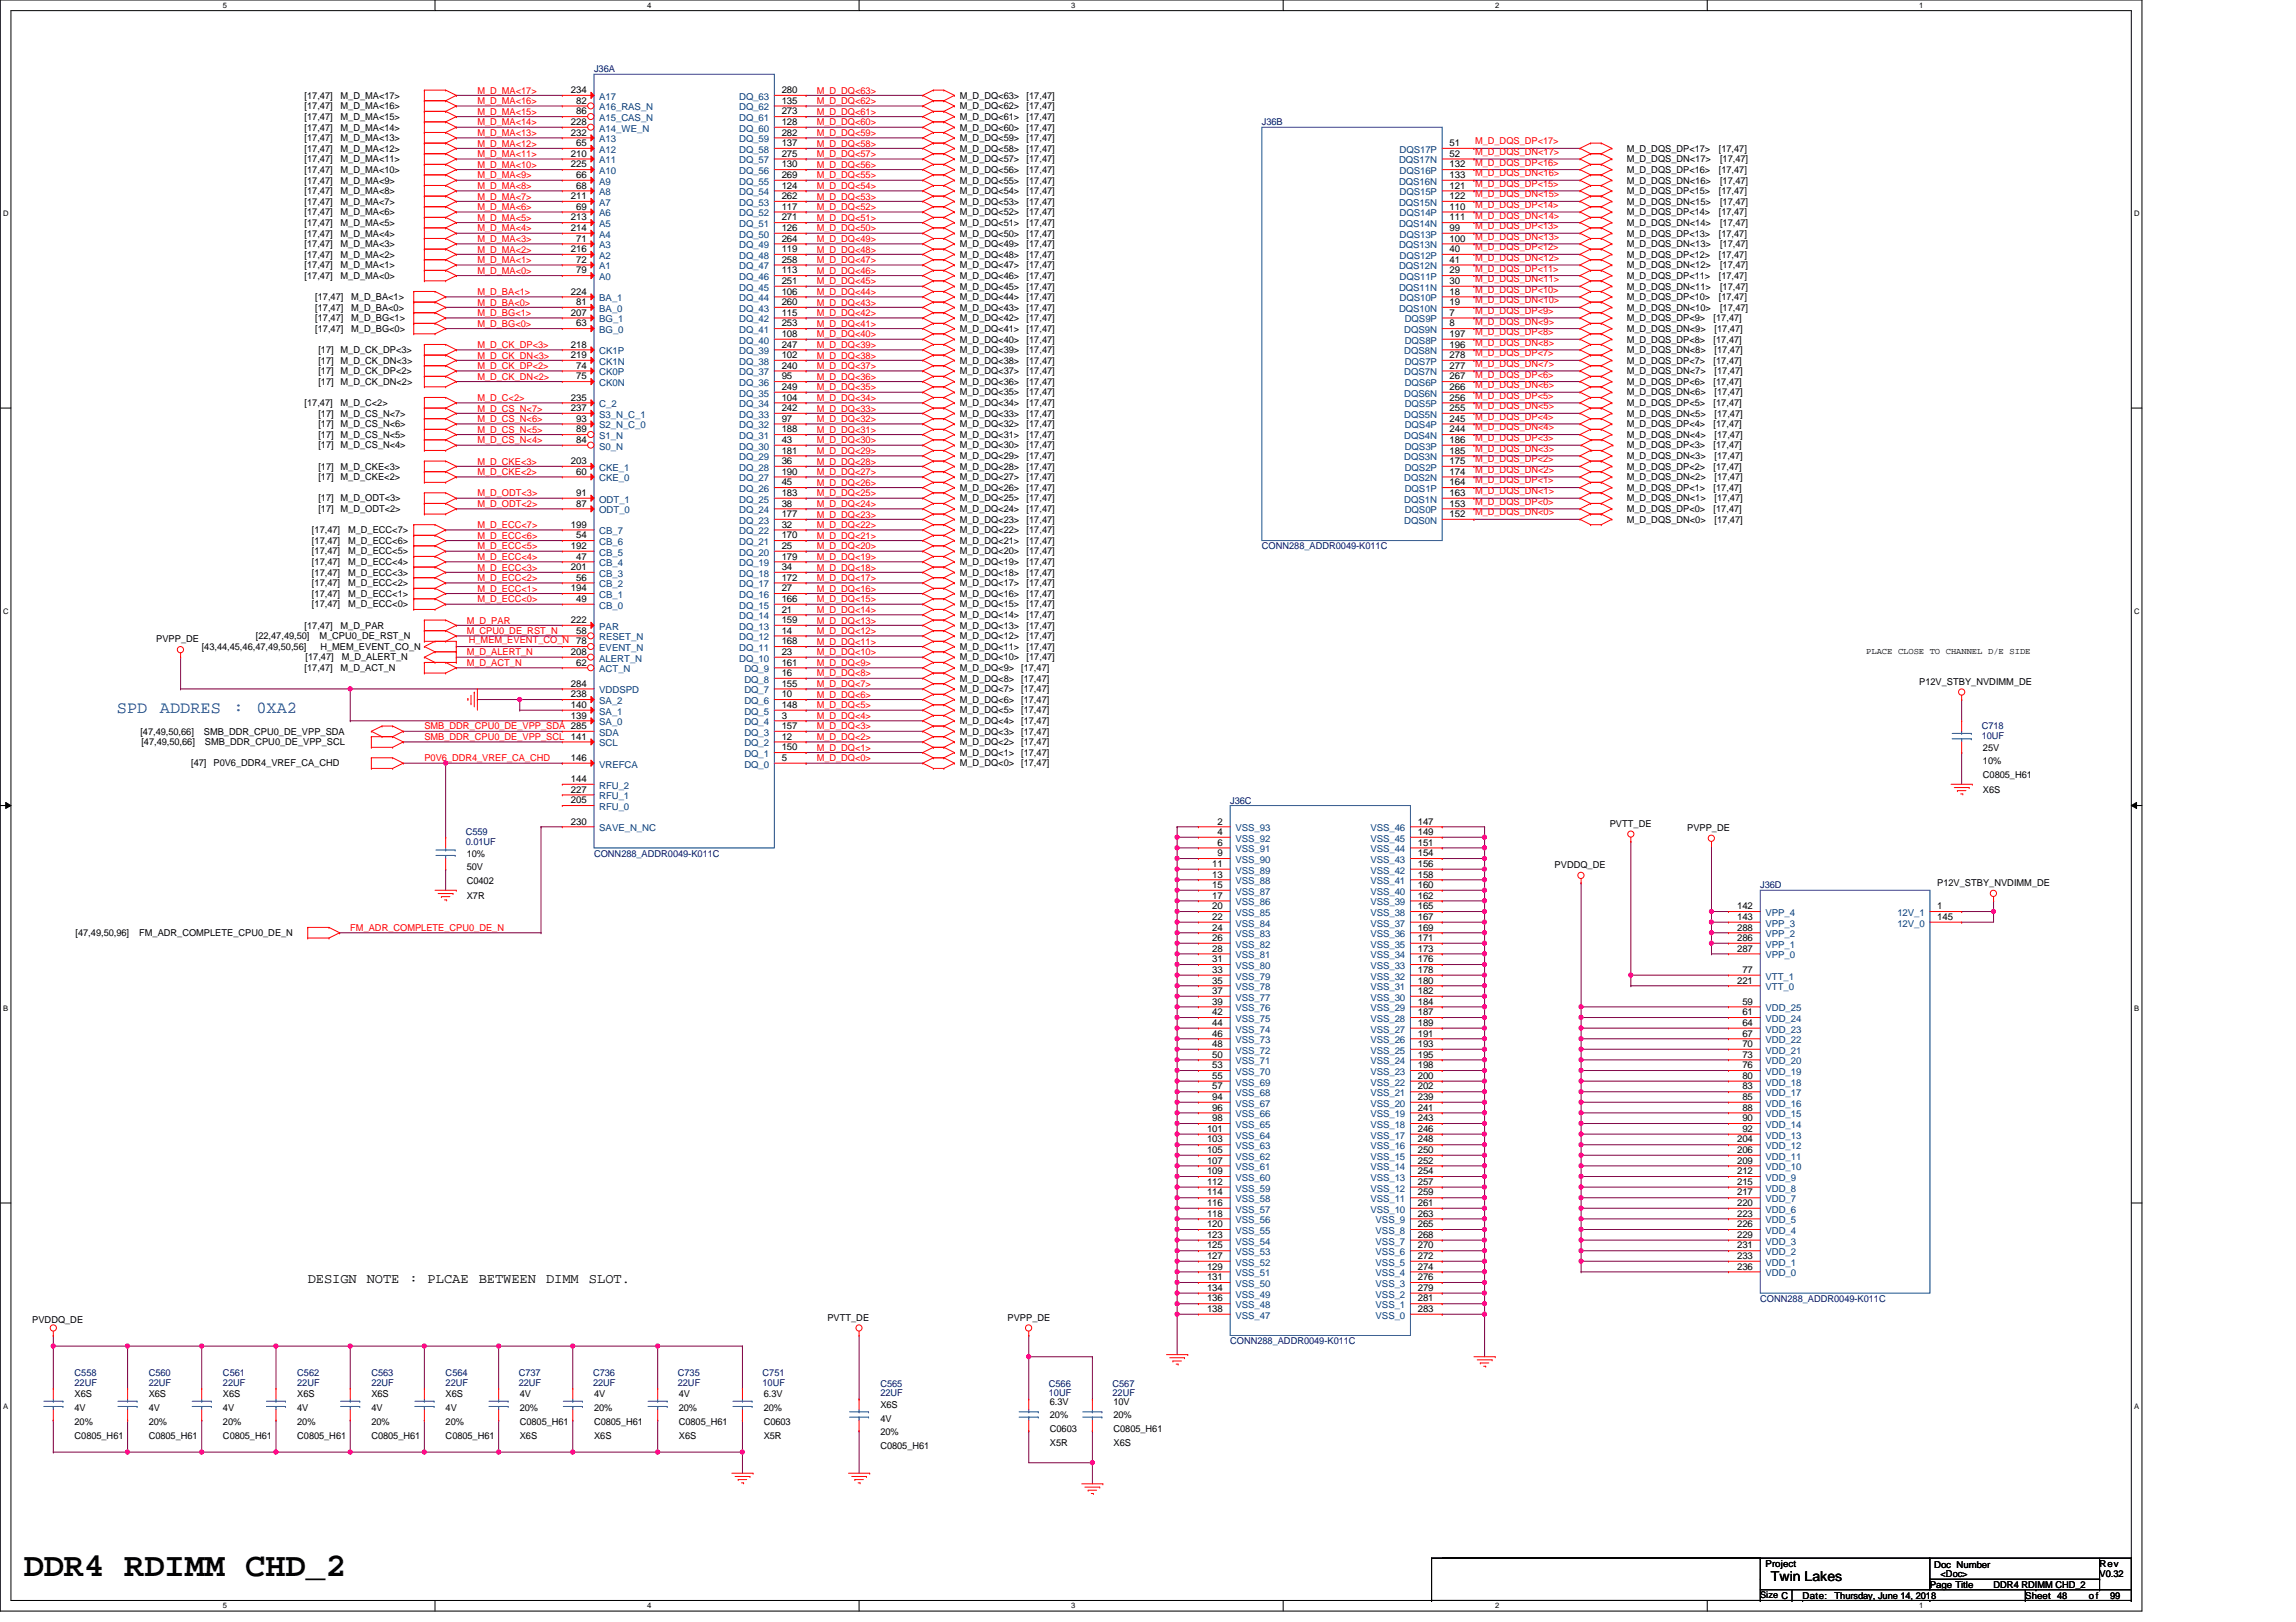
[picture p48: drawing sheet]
<svg xmlns="http://www.w3.org/2000/svg" width="297mm" height="210mm" viewBox="0 0 297 210" stroke-linecap="round" stroke-linejoin="round" font-family="sans-serif">
<defs><g id="words">
<text font-size="4.3" x="3.1" y="203.9">DDR4 RDIMM CHD_2</text>
<g font-size="2.2" fill="#00f">
<text x="15.1" y="92.3">SPD</text>
<text x="20.7" y="92.3">ADDRES</text>
<text x="30.2" y="92.3">:</text>
<text x="33.2" y="92.3">0XA2</text>
</g>
<g font-size="1.8">
<text x="39.8" y="166">DESIGN</text>
<text x="47.5" y="166">NOTE</text>
<text x="53" y="166">:</text>
<text x="55.3" y="166">PLCAE</text>
<text x="61.9" y="166">BETWEEN</text>
<text x="70.7" y="166">DIMM</text>
<text x="76.2" y="166">SLOT.</text>
<text x="229.1" y="204.6">Twin Lakes</text>
</g>
<g font-size="1.2" fill="#000080">
<text x="76.9" y="9.4">J36A</text>
<text x="163.3" y="16.2">J36B</text>
<text x="163.3" y="71.1">CONN288_ADDR0049-K011C</text>
<text x="256.4" y="94.4">C718</text>
<text x="256.4" y="95.6">10UF</text>
<text x="159.1" y="104">J36C</text>
<text x="60.3" y="108.1">C559</text>
<text x="60.3" y="109.3">0.01UF</text>
<text x="76.9" y="110.9">CONN288_ADDR0049-K011C</text>
<text x="227.7" y="115">J36D</text>
<text x="159.1" y="173.9">CONN288_ADDR0049-K011C</text>
<text x="227.7" y="168.5">CONN288_ADDR0049-K011C</text>
<text x="9.6" y="178.1">C558</text>
<text x="9.6" y="179.3">22UF</text>
<text x="19.2" y="178.1">C560</text>
<text x="19.2" y="179.3">22UF</text>
<text x="28.8" y="178.1">C561</text>
<text x="28.8" y="179.3">22UF</text>
<text x="38.5" y="178.1">C562</text>
<text x="38.5" y="179.3">22UF</text>
<text x="48" y="178.1">C563</text>
<text x="48" y="179.3">22UF</text>
<text x="57.7" y="178.1">C564</text>
<text x="57.7" y="179.3">22UF</text>
<text x="67.1" y="178.1">C737</text>
<text x="67.1" y="179.3">22UF</text>
<text x="76.7" y="178.1">C736</text>
<text x="76.7" y="179.3">22UF</text>
<text x="87.7" y="178.1">C735</text>
<text x="87.7" y="179.3">22UF</text>
<text x="98.7" y="178.1">C751</text>
<text x="98.7" y="179.3">10UF</text>
<text x="113.9" y="179.4">C565</text>
<text x="135.7" y="179.4">C566</text>
<text x="143.9" y="179.4">C567</text>
<text x="113.9" y="180.7">22UF</text>
<text x="135.7" y="180.7">10UF</text>
<text x="143.9" y="180.7">22UF</text>
</g>
<g font-size="1.2">
<text x="39.4" y="16.9">[17,47]</text>
<text x="39.4" y="15.5">[17,47]</text>
<text x="39.4" y="14.2">[17,47]</text>
<text x="39.4" y="12.8">[17,47]</text>
<text x="44.1" y="16.9">M_D_MA&lt;14&gt;</text>
<text x="44.1" y="15.5">M_D_MA&lt;15&gt;</text>
<text x="44.1" y="14.2">M_D_MA&lt;16&gt;</text>
<text x="44.1" y="12.8">M_D_MA&lt;17&gt;</text>
<text x="73.9" y="17.5">232</text>
<text x="73.9" y="16.2">228</text>
<text x="73.9" y="12">234</text>
<text x="74.5" y="14.8">86</text>
<text x="74.5" y="13.4">82</text>
<text x="101.1" y="17.5">282</text>
<text x="101.1" y="16.2">128</text>
<text x="101.1" y="14.8">273</text>
<text x="101.1" y="13.4">135</text>
<text x="101.1" y="12">280</text>
<text x="124.2" y="12.8">M_D_DQ&lt;63&gt;</text>
<text x="124.2" y="15.5">M_D_DQ&lt;61&gt;</text>
<text x="124.2" y="14.2">M_D_DQ&lt;62&gt;</text>
<text x="124.2" y="16.9">M_D_DQ&lt;60&gt;</text>
<text x="132.8" y="12.8">[17,47]</text>
<text x="132.8" y="15.5">[17,47]</text>
<text x="132.8" y="14.2">[17,47]</text>
<text x="132.8" y="16.9">[17,47]</text>
<text x="39.4" y="18.3">[17,47]</text>
<text x="39.4" y="23.7">[17,47]</text>
<text x="39.4" y="22.4">[17,47]</text>
<text x="39.4" y="21">[17,47]</text>
<text x="39.4" y="19.6">[17,47]</text>
<text x="44.1" y="18.3">M_D_MA&lt;13&gt;</text>
<text x="44.1" y="23.7">M_D_MA&lt;9&gt;</text>
<text x="44.1" y="22.4">M_D_MA&lt;10&gt;</text>
<text x="44.1" y="21">M_D_MA&lt;11&gt;</text>
<text x="44.1" y="19.6">M_D_MA&lt;12&gt;</text>
<text x="73.9" y="21.7">225</text>
<text x="73.9" y="20.3">210</text>
<text x="74.5" y="23">66</text>
<text x="74.5" y="18.9">65</text>
<text x="101.1" y="23">269</text>
<text x="101.1" y="21.7">130</text>
<text x="101.1" y="20.3">275</text>
<text x="101.1" y="18.9">137</text>
<text x="124.2" y="21">M_D_DQ&lt;57&gt;</text>
<text x="124.2" y="19.6">M_D_DQ&lt;58&gt;</text>
<text x="124.2" y="18.3">M_D_DQ&lt;59&gt;</text>
<text x="124.2" y="23.7">M_D_DQ&lt;55&gt;</text>
<text x="124.2" y="22.4">M_D_DQ&lt;56&gt;</text>
<text x="132.8" y="21">[17,47]</text>
<text x="132.8" y="19.6">[17,47]</text>
<text x="132.8" y="18.3">[17,47]</text>
<text x="132.8" y="23.7">[17,47]</text>
<text x="132.8" y="22.4">[17,47]</text>
<text x="187.5" y="21.7">132</text>
<text x="187.5" y="18.9">51</text>
<text x="187.5" y="23">133</text>
<text x="187.5" y="20.3">52</text>
<text x="210.5" y="22.4">M_D_DQS_DP&lt;16&gt;</text>
<text x="210.5" y="23.7">M_D_DQS_DN&lt;16&gt;</text>
<text x="210.5" y="19.6">M_D_DQS_DP&lt;17&gt;</text>
<text x="210.5" y="21">M_D_DQS_DN&lt;17&gt;</text>
<text x="222.4" y="22.4">[17,47]</text>
<text x="222.4" y="19.6">[17,47]</text>
<text x="222.5" y="23.7">[17,47]</text>
<text x="222.5" y="21">[17,47]</text>
<text x="39.4" y="29.3">[17,47]</text>
<text x="39.4" y="27.9">[17,47]</text>
<text x="39.4" y="26.5">[17,47]</text>
<text x="39.4" y="25.1">[17,47]</text>
<text x="44.1" y="29.3">M_D_MA&lt;5&gt;</text>
<text x="44.1" y="27.9">M_D_MA&lt;6&gt;</text>
<text x="44.1" y="26.5">M_D_MA&lt;7&gt;</text>
<text x="44.1" y="25.1">M_D_MA&lt;8&gt;</text>
<text x="73.9" y="29.9">214</text>
<text x="73.9" y="28.5">213</text>
<text x="73.9" y="25.8">211</text>
<text x="74.5" y="27.1">69</text>
<text x="74.5" y="24.4">68</text>
<text x="101.1" y="29.9">126</text>
<text x="101.1" y="28.5">271</text>
<text x="101.1" y="27.1">117</text>
<text x="101.1" y="25.8">262</text>
<text x="101.1" y="24.4">124</text>
<text x="124.2" y="29.3">M_D_DQ&lt;51&gt;</text>
<text x="124.2" y="27.9">M_D_DQ&lt;52&gt;</text>
<text x="124.2" y="26.5">M_D_DQ&lt;53&gt;</text>
<text x="124.2" y="25.1">M_D_DQ&lt;54&gt;</text>
<text x="132.8" y="29.3">[17,47]</text>
<text x="132.8" y="27.9">[17,47]</text>
<text x="132.8" y="26.5">[17,47]</text>
<text x="132.8" y="25.1">[17,47]</text>
<text x="187.5" y="29.9">99</text>
<text x="187.5" y="27.1">110</text>
<text x="187.5" y="24.4">121</text>
<text x="187.5" y="28.5">111</text>
<text x="187.5" y="25.8">122</text>
<text x="210.5" y="29.3">M_D_DQS_DN&lt;14&gt;</text>
<text x="210.5" y="27.9">M_D_DQS_DP&lt;14&gt;</text>
<text x="210.5" y="25.1">M_D_DQS_DP&lt;15&gt;</text>
<text x="210.5" y="26.5">M_D_DQS_DN&lt;15&gt;</text>
<text x="222.4" y="27.9">[17,47]</text>
<text x="222.4" y="25.1">[17,47]</text>
<text x="222.5" y="29.3">[17,47]</text>
<text x="222.5" y="26.5">[17,47]</text>
<text x="39.4" y="34.7">[17,47]</text>
<text x="39.4" y="33.4">[17,47]</text>
<text x="39.4" y="32">[17,47]</text>
<text x="39.4" y="30.6">[17,47]</text>
<text x="44.1" y="34.7">M_D_MA&lt;1&gt;</text>
<text x="44.1" y="33.4">M_D_MA&lt;2&gt;</text>
<text x="44.1" y="32">M_D_MA&lt;3&gt;</text>
<text x="44.1" y="30.6">M_D_MA&lt;4&gt;</text>
<text x="73.9" y="32.6">216</text>
<text x="74.5" y="35.4">79</text>
<text x="74.5" y="34">72</text>
<text x="74.5" y="31.3">71</text>
<text x="101.1" y="35.4">113</text>
<text x="101.1" y="34">258</text>
<text x="101.1" y="32.6">119</text>
<text x="101.1" y="31.3">264</text>
<text x="124.2" y="33.4">M_D_DQ&lt;48&gt;</text>
<text x="124.2" y="32">M_D_DQ&lt;49&gt;</text>
<text x="124.2" y="34.7">M_D_DQ&lt;47&gt;</text>
<text x="124.2" y="30.6">M_D_DQ&lt;50&gt;</text>
<text x="132.8" y="33.4">[17,47]</text>
<text x="132.8" y="32">[17,47]</text>
<text x="132.8" y="34.7">[17,47]</text>
<text x="132.8" y="30.6">[17,47]</text>
<text x="187.5" y="35.4">29</text>
<text x="187.5" y="32.6">40</text>
<text x="187.5" y="34">41</text>
<text x="187.5" y="31.3">100</text>
<text x="210.5" y="34.7">M_D_DQS_DN&lt;12&gt;</text>
<text x="210.5" y="33.4">M_D_DQS_DP&lt;12&gt;</text>
<text x="210.5" y="32">M_D_DQS_DN&lt;13&gt;</text>
<text x="210.5" y="30.6">M_D_DQS_DP&lt;13&gt;</text>
<text x="222.4" y="33.4">[17,47]</text>
<text x="222.4" y="30.6">[17,47]</text>
<text x="222.5" y="34.7">[17,47]</text>
<text x="222.5" y="32">[17,47]</text>
<text x="39.4" y="36.1">[17,47]</text>
<text x="40.8" y="38.8">[17,47]</text>
<text x="40.8" y="40.2">[17,47]</text>
<text x="40.8" y="41.6">[17,47]</text>
<text x="44.1" y="36.1">M_D_MA&lt;0&gt;</text>
<text x="45.4" y="38.8">M_D_BA&lt;1&gt;</text>
<text x="45.4" y="40.2">M_D_BA&lt;0&gt;</text>
<text x="45.4" y="41.6">M_D_BG&lt;1&gt;</text>
<text x="73.9" y="38.1">224</text>
<text x="73.9" y="40.9">207</text>
<text x="74.5" y="39.5">81</text>
<text x="101.1" y="40.9">115</text>
<text x="101.1" y="39.5">260</text>
<text x="101.1" y="38.1">106</text>
<text x="101.1" y="36.7">251</text>
<text x="124.2" y="37.5">M_D_DQ&lt;45&gt;</text>
<text x="124.2" y="36.1">M_D_DQ&lt;46&gt;</text>
<text x="124.2" y="38.8">M_D_DQ&lt;44&gt;</text>
<text x="124.2" y="40.2">M_D_DQ&lt;43&gt;</text>
<text x="124.2" y="41.6">M_D_DQ&lt;42&gt;</text>
<text x="132.8" y="37.5">[17,47]</text>
<text x="132.8" y="36.1">[17,47]</text>
<text x="132.8" y="38.8">[17,47]</text>
<text x="132.8" y="40.2">[17,47]</text>
<text x="132.8" y="41.6">[17,47]</text>
<text x="187.5" y="40.9">7</text>
<text x="187.5" y="38.1">18</text>
<text x="187.5" y="39.5">19</text>
<text x="187.5" y="36.7">30</text>
<text x="210.5" y="41.6">M_D_DQS_DP&lt;9&gt;</text>
<text x="210.5" y="40.2">M_D_DQS_DN&lt;10&gt;</text>
<text x="210.5" y="38.8">M_D_DQS_DP&lt;10&gt;</text>
<text x="210.5" y="37.5">M_D_DQS_DN&lt;11&gt;</text>
<text x="210.5" y="36.1">M_D_DQS_DP&lt;11&gt;</text>
<text x="221.7" y="41.6">[17,47]</text>
<text x="222.4" y="38.8">[17,47]</text>
<text x="222.4" y="36.1">[17,47]</text>
<text x="222.5" y="40.2">[17,47]</text>
<text x="222.5" y="37.5">[17,47]</text>
<text x="40.8" y="43">[17,47]</text>
<text x="41.2" y="47.1">[17]</text>
<text x="41.2" y="45.7">[17]</text>
<text x="44.1" y="47.1">M_D_CK_DN&lt;3&gt;</text>
<text x="44.1" y="45.7">M_D_CK_DP&lt;3&gt;</text>
<text x="45.4" y="43">M_D_BG&lt;0&gt;</text>
<text x="73.9" y="45">218</text>
<text x="73.9" y="46.3">219</text>
<text x="74.5" y="42.2">63</text>
<text x="74.5" y="47.7">74</text>
<text x="101.1" y="47.7">240</text>
<text x="101.1" y="46.3">102</text>
<text x="101.1" y="45">247</text>
<text x="101.1" y="43.6">108</text>
<text x="101.1" y="42.2">253</text>
<text x="124.2" y="43">M_D_DQ&lt;41&gt;</text>
<text x="124.2" y="47.1">M_D_DQ&lt;38&gt;</text>
<text x="124.2" y="45.7">M_D_DQ&lt;39&gt;</text>
<text x="124.2" y="44.3">M_D_DQ&lt;40&gt;</text>
<text x="132.8" y="43">[17,47]</text>
<text x="132.8" y="47.1">[17,47]</text>
<text x="132.8" y="45.7">[17,47]</text>
<text x="132.8" y="44.3">[17,47]</text>
<text x="187.5" y="46.3">278</text>
<text x="187.5" y="43.6">197</text>
<text x="187.5" y="47.7">277</text>
<text x="187.5" y="45">196</text>
<text x="187.5" y="42.2">8</text>
<text x="210.5" y="44.3">M_D_DQS_DP&lt;8&gt;</text>
<text x="210.5" y="45.7">M_D_DQS_DN&lt;8&gt;</text>
<text x="210.5" y="47.1">M_D_DQS_DP&lt;7&gt;</text>
<text x="210.5" y="43">M_D_DQS_DN&lt;9&gt;</text>
<text x="221.7" y="44.3">[17,47]</text>
<text x="221.7" y="47.1">[17,47]</text>
<text x="221.8" y="45.7">[17,47]</text>
<text x="221.8" y="43">[17,47]</text>
<text x="39.4" y="52.6">[17,47]</text>
<text x="41.2" y="49.8">[17]</text>
<text x="41.2" y="48.5">[17]</text>
<text x="41.2" y="53.9">[17]</text>
<text x="44.1" y="49.8">M_D_CK_DN&lt;2&gt;</text>
<text x="44.1" y="48.5">M_D_CK_DP&lt;2&gt;</text>
<text x="44.1" y="53.9">M_D_CS_N&lt;7&gt;</text>
<text x="44.1" y="52.6">M_D_C&lt;2&gt;</text>
<text x="73.9" y="51.8">235</text>
<text x="73.9" y="53.2">237</text>
<text x="74.5" y="49.1">75</text>
<text x="101.1" y="53.2">242</text>
<text x="101.1" y="51.8">104</text>
<text x="101.1" y="50.5">249</text>
<text x="101.1" y="49.1">95</text>
<text x="124.2" y="48.5">M_D_DQ&lt;37&gt;</text>
<text x="124.2" y="52.6">M_D_DQ&lt;34&gt;</text>
<text x="124.2" y="51.2">M_D_DQ&lt;35&gt;</text>
<text x="124.2" y="49.8">M_D_DQ&lt;36&gt;</text>
<text x="124.2" y="53.9">M_D_DQ&lt;33&gt;</text>
<text x="132.8" y="48.5">[17,47]</text>
<text x="132.8" y="52.6">[17,47]</text>
<text x="132.8" y="51.2">[17,47]</text>
<text x="132.8" y="49.8">[17,47]</text>
<text x="132.8" y="53.9">[17,47]</text>
<text x="187.5" y="51.8">256</text>
<text x="187.5" y="49.1">267</text>
<text x="187.5" y="53.2">255</text>
<text x="187.5" y="50.5">266</text>
<text x="210.5" y="49.8">M_D_DQS_DP&lt;6&gt;</text>
<text x="210.5" y="52.6">M_D_DQS_DP&lt;5&gt;</text>
<text x="210.5" y="51.2">M_D_DQS_DN&lt;6&gt;</text>
<text x="210.5" y="53.9">M_D_DQS_DN&lt;5&gt;</text>
<text x="210.5" y="48.5">M_D_DQS_DN&lt;7&gt;</text>
<text x="221.7" y="49.8">[17,47]</text>
<text x="221.7" y="52.6">[17,47]</text>
<text x="221.8" y="51.2">[17,47]</text>
<text x="221.8" y="53.9">[17,47]</text>
<text x="221.8" y="48.5">[17,47]</text>
<text x="41.2" y="56.7">[17]</text>
<text x="41.2" y="58">[17]</text>
<text x="41.2" y="55.3">[17]</text>
<text x="44.1" y="56.7">M_D_CS_N&lt;5&gt;</text>
<text x="44.1" y="58">M_D_CS_N&lt;4&gt;</text>
<text x="44.1" y="55.3">M_D_CS_N&lt;6&gt;</text>
<text x="74.5" y="54.6">93</text>
<text x="74.5" y="55.9">89</text>
<text x="74.5" y="57.3">84</text>
<text x="101.1" y="58.7">181</text>
<text x="101.1" y="57.3">43</text>
<text x="101.1" y="55.9">188</text>
<text x="101.1" y="54.6">97</text>
<text x="124.2" y="59.4">M_D_DQ&lt;29&gt;</text>
<text x="124.2" y="58">M_D_DQ&lt;30&gt;</text>
<text x="124.2" y="56.7">M_D_DQ&lt;31&gt;</text>
<text x="124.2" y="55.3">M_D_DQ&lt;32&gt;</text>
<text x="132.8" y="59.4">[17,47]</text>
<text x="132.8" y="58">[17,47]</text>
<text x="132.8" y="56.7">[17,47]</text>
<text x="132.8" y="55.3">[17,47]</text>
<text x="187.5" y="57.3">186</text>
<text x="187.5" y="54.6">245</text>
<text x="187.5" y="58.7">185</text>
<text x="187.5" y="55.9">244</text>
<text x="210.5" y="55.3">M_D_DQS_DP&lt;4&gt;</text>
<text x="210.5" y="58">M_D_DQS_DP&lt;3&gt;</text>
<text x="210.5" y="56.7">M_D_DQS_DN&lt;4&gt;</text>
<text x="210.5" y="59.4">M_D_DQS_DN&lt;3&gt;</text>
<text x="221.7" y="55.3">[17,47]</text>
<text x="221.7" y="58">[17,47]</text>
<text x="221.8" y="56.7">[17,47]</text>
<text x="221.8" y="59.4">[17,47]</text>
<text x="41.2" y="64.9">[17]</text>
<text x="41.2" y="60.8">[17]</text>
<text x="41.2" y="62.2">[17]</text>
<text x="44.1" y="64.9">M_D_ODT&lt;3&gt;</text>
<text x="44.1" y="60.8">M_D_CKE&lt;3&gt;</text>
<text x="44.1" y="62.2">M_D_CKE&lt;2&gt;</text>
<text x="73.9" y="60">203</text>
<text x="74.5" y="61.4">60</text>
<text x="74.5" y="64.2">91</text>
<text x="74.5" y="65.6">87</text>
<text x="101.1" y="65.6">38</text>
<text x="101.1" y="64.2">183</text>
<text x="101.1" y="62.8">45</text>
<text x="101.1" y="61.4">190</text>
<text x="101.1" y="60">36</text>
<text x="124.2" y="64.9">M_D_DQ&lt;25&gt;</text>
<text x="124.2" y="63.5">M_D_DQ&lt;26&gt;</text>
<text x="124.2" y="62.2">M_D_DQ&lt;27&gt;</text>
<text x="124.2" y="60.8">M_D_DQ&lt;28&gt;</text>
<text x="132.8" y="64.9">[17,47]</text>
<text x="132.8" y="63.5">[17,47]</text>
<text x="132.8" y="62.2">[17,47]</text>
<text x="132.8" y="60.8">[17,47]</text>
<text x="187.5" y="65.6">153</text>
<text x="187.5" y="62.8">164</text>
<text x="187.5" y="60">175</text>
<text x="187.5" y="64.2">163</text>
<text x="187.5" y="61.4">174</text>
<text x="210.5" y="60.8">M_D_DQS_DP&lt;2&gt;</text>
<text x="210.5" y="63.5">M_D_DQS_DP&lt;1&gt;</text>
<text x="210.5" y="62.2">M_D_DQS_DN&lt;2&gt;</text>
<text x="210.5" y="64.9">M_D_DQS_DN&lt;1&gt;</text>
<text x="221.7" y="60.8">[17,47]</text>
<text x="221.7" y="63.5">[17,47]</text>
<text x="221.8" y="62.2">[17,47]</text>
<text x="221.8" y="64.9">[17,47]</text>
<text x="40.4" y="70.4">[17,47]</text>
<text x="40.4" y="71.8">[17,47]</text>
<text x="40.4" y="69">[17,47]</text>
<text x="41.2" y="66.3">[17]</text>
<text x="44.1" y="66.3">M_D_ODT&lt;2&gt;</text>
<text x="45" y="70.4">M_D_ECC&lt;6&gt;</text>
<text x="45" y="71.8">M_D_ECC&lt;5&gt;</text>
<text x="45" y="69">M_D_ECC&lt;7&gt;</text>
<text x="73.9" y="71">192</text>
<text x="73.9" y="68.3">199</text>
<text x="74.5" y="69.7">54</text>
<text x="101.1" y="71">25</text>
<text x="101.1" y="69.7">170</text>
<text x="101.1" y="68.3">32</text>
<text x="101.1" y="66.9">177</text>
<text x="124.2" y="66.3">M_D_DQ&lt;24&gt;</text>
<text x="124.2" y="67.6">M_D_DQ&lt;23&gt;</text>
<text x="124.2" y="71.8">M_D_DQ&lt;20&gt;</text>
<text x="124.2" y="70.4">M_D_DQ&lt;21&gt;</text>
<text x="124.2" y="69">M_D_DQ&lt;22&gt;</text>
<text x="132.8" y="66.3">[17,47]</text>
<text x="132.8" y="67.6">[17,47]</text>
<text x="132.8" y="71.8">[17,47]</text>
<text x="132.8" y="70.4">[17,47]</text>
<text x="132.8" y="69">[17,47]</text>
<text x="187.5" y="66.9">152</text>
<text x="210.5" y="66.3">M_D_DQS_DP&lt;0&gt;</text>
<text x="210.5" y="67.6">M_D_DQS_DN&lt;0&gt;</text>
<text x="221.7" y="66.3">[17,47]</text>
<text x="221.8" y="67.6">[17,47]</text>
<text x="40.4" y="75.9">[17,47]</text>
<text x="40.4" y="77.3">[17,47]</text>
<text x="40.4" y="73.1">[17,47]</text>
<text x="40.4" y="74.5">[17,47]</text>
<text x="45" y="75.9">M_D_ECC&lt;2&gt;</text>
<text x="45" y="77.3">M_D_ECC&lt;1&gt;</text>
<text x="45" y="73.1">M_D_ECC&lt;4&gt;</text>
<text x="45" y="74.5">M_D_ECC&lt;3&gt;</text>
<text x="73.9" y="76.5">194</text>
<text x="73.9" y="73.8">201</text>
<text x="74.5" y="77.9">49</text>
<text x="74.5" y="75.1">56</text>
<text x="74.5" y="72.4">47</text>
<text x="101.1" y="77.9">166</text>
<text x="101.1" y="76.5">27</text>
<text x="101.1" y="75.1">172</text>
<text x="101.1" y="73.8">34</text>
<text x="101.1" y="72.4">179</text>
<text x="124.2" y="77.3">M_D_DQ&lt;16&gt;</text>
<text x="124.2" y="75.9">M_D_DQ&lt;17&gt;</text>
<text x="124.2" y="74.5">M_D_DQ&lt;18&gt;</text>
<text x="124.2" y="73.1">M_D_DQ&lt;19&gt;</text>
<text x="132.8" y="77.3">[17,47]</text>
<text x="132.8" y="75.9">[17,47]</text>
<text x="132.8" y="74.5">[17,47]</text>
<text x="132.8" y="73.1">[17,47]</text>
<text x="20.2" y="83.1">PVPP_DE</text>
<text x="33.1" y="82.7">[22,47,49,50]</text>
<text x="39.4" y="81.4">[17,47]</text>
<text x="40.4" y="78.6">[17,47]</text>
<text x="41.3" y="82.7">M_CPU0_DE_RST_N</text>
<text x="44.1" y="81.4">M_D_PAR</text>
<text x="45" y="78.6">M_D_ECC&lt;0&gt;</text>
<text x="73.9" y="80.6">222</text>
<text x="74.5" y="82">58</text>
<text x="74.5" y="83.4">78</text>
<text x="101.1" y="83.4">168</text>
<text x="101.1" y="82">14</text>
<text x="101.1" y="80.6">159</text>
<text x="101.1" y="79.3">21</text>
<text x="124.2" y="81.4">M_D_DQ&lt;13&gt;</text>
<text x="124.2" y="80">M_D_DQ&lt;14&gt;</text>
<text x="124.2" y="78.6">M_D_DQ&lt;15&gt;</text>
<text x="124.2" y="82.7">M_D_DQ&lt;12&gt;</text>
<text x="132.8" y="81.4">[17,47]</text>
<text x="132.8" y="80">[17,47]</text>
<text x="132.8" y="78.6">[17,47]</text>
<text x="132.8" y="82.7">[17,47]</text>
<text x="26.1" y="84.1">[43,44,45,46,47,49,50,56]</text>
<text x="39.4" y="86.8">[17,47]</text>
<text x="39.5" y="85.5">[17,47]</text>
<text x="41.5" y="84.1">H_MEM_EVENT_CO_N</text>
<text x="44.1" y="86.8">M_D_ACT_N</text>
<text x="44.2" y="85.5">M_D_ALERT_N</text>
<text x="73.9" y="84.8">208</text>
<text x="73.9" y="88.9">284</text>
<text x="74.5" y="86.1">62</text>
<text x="101.1" y="88.9">155</text>
<text x="101.1" y="87.5">16</text>
<text x="101.1" y="86.1">161</text>
<text x="101.1" y="84.8">23</text>
<text x="124.2" y="85.5">M_D_DQ&lt;10&gt;</text>
<text x="124.2" y="84.1">M_D_DQ&lt;11&gt;</text>
<text x="124.2" y="89.6">M_D_DQ&lt;7&gt;</text>
<text x="124.2" y="88.2">M_D_DQ&lt;8&gt;</text>
<text x="124.2" y="86.8">M_D_DQ&lt;9&gt;</text>
<text x="132.1" y="89.6">[17,47]</text>
<text x="132.1" y="88.2">[17,47]</text>
<text x="132.1" y="86.8">[17,47]</text>
<text x="132.8" y="85.5">[17,47]</text>
<text x="132.8" y="84.1">[17,47]</text>
<text x="248.3" y="88.6">P12V_STBY_NVDIMM_DE</text>
<text x="18.2" y="95.1">[47,49,50,66]</text>
<text x="26.4" y="95.1">SMB_DDR_CPU0_DE_VPP_SDA</text>
<text x="73.9" y="93">139</text>
<text x="73.9" y="91.6">140</text>
<text x="73.9" y="90.2">238</text>
<text x="101.1" y="95.7">12</text>
<text x="101.1" y="94.3">157</text>
<text x="101.1" y="93">3</text>
<text x="101.1" y="91.6">148</text>
<text x="101.1" y="90.2">10</text>
<text x="124.2" y="91">M_D_DQ&lt;6&gt;</text>
<text x="124.2" y="95.1">M_D_DQ&lt;3&gt;</text>
<text x="124.2" y="93.7">M_D_DQ&lt;4&gt;</text>
<text x="124.2" y="92.3">M_D_DQ&lt;5&gt;</text>
<text x="132.1" y="91">[17,47]</text>
<text x="132.1" y="95.1">[17,47]</text>
<text x="132.1" y="93.7">[17,47]</text>
<text x="132.1" y="92.3">[17,47]</text>
<text x="18.3" y="96.5">[47,49,50,66]</text>
<text x="24.7" y="99.2">[47]</text>
<text x="26.5" y="96.5">SMB_DDR_CPU0_DE_VPP_SCL</text>
<text x="27.6" y="99.2">P0V6_DDR4_VREF_CA_CHD</text>
<text x="73.9" y="98.5">146</text>
<text x="73.9" y="101.2">144</text>
<text x="101.1" y="98.5">5</text>
<text x="101.1" y="97.1">150</text>
<text x="124.2" y="96.5">M_D_DQ&lt;2&gt;</text>
<text x="124.2" y="99.2">M_D_DQ&lt;0&gt;</text>
<text x="124.2" y="97.8">M_D_DQ&lt;1&gt;</text>
<text x="132.1" y="96.5">[17,47]</text>
<text x="132.1" y="99.2">[17,47]</text>
<text x="132.1" y="97.8">[17,47]</text>
<text x="256.5" y="97.1">25V</text>
<text x="256.5" y="98.9">10%</text>
<text x="256.5" y="100.7">C0805_H61</text>
<text x="73.9" y="103.9">205</text>
<text x="73.9" y="102.6">227</text>
<text x="73.9" y="106.7">230</text>
<text x="157.5" y="106.7">2</text>
<text x="183.4" y="106.7">147</text>
<text x="208.3" y="107">PVTT_DE</text>
<text x="218.3" y="107.6">PVPP_DE</text>
<text x="256.5" y="102.6">X6S</text>
<text x="60.4" y="110.9">10%</text>
<text x="60.4" y="112.6">50V</text>
<text x="156.8" y="113.6">13</text>
<text x="156.8" y="112.2">11</text>
<text x="157.5" y="110.8">9</text>
<text x="157.5" y="109.4">6</text>
<text x="157.5" y="108.1">4</text>
<text x="183.4" y="113.6">158</text>
<text x="183.4" y="112.2">156</text>
<text x="183.4" y="110.8">154</text>
<text x="183.4" y="109.4">151</text>
<text x="183.4" y="108.1">149</text>
<text x="201.1" y="112.4">PVDDQ_DE</text>
<text x="60.4" y="114.4">C0402</text>
<text x="60.4" y="116.3">X7R</text>
<text x="156.8" y="119">22</text>
<text x="156.8" y="117.7">20</text>
<text x="156.8" y="116.3">17</text>
<text x="156.8" y="114.9">15</text>
<text x="183.4" y="119">167</text>
<text x="183.4" y="117.7">165</text>
<text x="183.4" y="116.3">162</text>
<text x="183.4" y="114.9">160</text>
<text x="224.7" y="119">143</text>
<text x="224.7" y="117.7">142</text>
<text x="250.6" y="114.7">P12V_STBY_NVDIMM_DE</text>
<text x="250.6" y="117.7">1</text>
<text x="250.6" y="119">145</text>
<text x="9.8" y="121.1">[47,49,50,96]</text>
<text x="18" y="121.1">FM_ADR_COMPLETE_CPU0_DE_N</text>
<text x="156.8" y="125.9">33</text>
<text x="156.8" y="124.5">31</text>
<text x="156.8" y="123.1">28</text>
<text x="156.8" y="121.8">26</text>
<text x="156.8" y="120.4">24</text>
<text x="183.4" y="125.9">178</text>
<text x="183.4" y="124.5">176</text>
<text x="183.4" y="123.1">173</text>
<text x="183.4" y="121.8">171</text>
<text x="183.4" y="120.4">169</text>
<text x="224.7" y="123.1">287</text>
<text x="224.7" y="121.8">286</text>
<text x="224.7" y="120.4">288</text>
<text x="225.4" y="125.9">77</text>
<text x="156.8" y="131.4">42</text>
<text x="156.8" y="130">39</text>
<text x="156.8" y="128.6">37</text>
<text x="156.8" y="127.3">35</text>
<text x="183.4" y="131.4">187</text>
<text x="183.4" y="130">184</text>
<text x="183.4" y="128.6">182</text>
<text x="183.4" y="127.3">180</text>
<text x="224.7" y="127.3">221</text>
<text x="225.4" y="131.4">61</text>
<text x="225.4" y="130">59</text>
<text x="156.8" y="136.9">50</text>
<text x="156.8" y="135.5">48</text>
<text x="156.8" y="134.1">46</text>
<text x="156.8" y="132.8">44</text>
<text x="183.4" y="136.9">195</text>
<text x="183.4" y="135.5">193</text>
<text x="183.4" y="134.1">191</text>
<text x="183.4" y="132.8">189</text>
<text x="225.4" y="136.9">73</text>
<text x="225.4" y="135.5">70</text>
<text x="225.4" y="134.1">67</text>
<text x="225.4" y="132.8">64</text>
<text x="156.8" y="143.7">96</text>
<text x="156.8" y="142.3">94</text>
<text x="156.8" y="141">57</text>
<text x="156.8" y="139.6">55</text>
<text x="156.8" y="138.2">53</text>
<text x="183.4" y="143.7">241</text>
<text x="183.4" y="142.3">239</text>
<text x="183.4" y="141">202</text>
<text x="183.4" y="139.6">200</text>
<text x="183.4" y="138.2">198</text>
<text x="225.4" y="143.7">88</text>
<text x="225.4" y="142.3">85</text>
<text x="225.4" y="141">83</text>
<text x="225.4" y="139.6">80</text>
<text x="225.4" y="138.2">76</text>
<text x="156.2" y="149.2">105</text>
<text x="156.2" y="147.8">103</text>
<text x="156.2" y="146.5">101</text>
<text x="156.8" y="145.1">98</text>
<text x="183.4" y="149.2">250</text>
<text x="183.4" y="147.8">248</text>
<text x="183.4" y="146.5">246</text>
<text x="183.4" y="145.1">243</text>
<text x="224.7" y="149.2">206</text>
<text x="224.7" y="147.8">204</text>
<text x="225.4" y="146.5">92</text>
<text x="225.4" y="145.1">90</text>
<text x="156.2" y="154.7">114</text>
<text x="156.2" y="153.3">112</text>
<text x="156.2" y="152">109</text>
<text x="156.2" y="150.6">107</text>
<text x="183.4" y="154.7">259</text>
<text x="183.4" y="153.3">257</text>
<text x="183.4" y="152">254</text>
<text x="183.4" y="150.6">252</text>
<text x="224.7" y="154.7">217</text>
<text x="224.7" y="153.3">215</text>
<text x="224.7" y="152">212</text>
<text x="224.7" y="150.6">209</text>
<text x="156.2" y="161.6">125</text>
<text x="156.2" y="160.2">123</text>
<text x="156.2" y="158.8">120</text>
<text x="156.2" y="157.4">118</text>
<text x="156.2" y="156.1">116</text>
<text x="183.4" y="161.6">270</text>
<text x="183.4" y="160.2">268</text>
<text x="183.4" y="158.8">265</text>
<text x="183.4" y="157.4">263</text>
<text x="183.4" y="156.1">261</text>
<text x="224.7" y="161.6">231</text>
<text x="224.7" y="160.2">229</text>
<text x="224.7" y="158.8">226</text>
<text x="224.7" y="157.4">223</text>
<text x="224.7" y="156.1">220</text>
<text x="156.2" y="167">134</text>
<text x="156.2" y="165.7">131</text>
<text x="156.2" y="164.3">129</text>
<text x="156.2" y="162.9">127</text>
<text x="183.4" y="167">279</text>
<text x="183.4" y="165.7">276</text>
<text x="183.4" y="164.3">274</text>
<text x="183.4" y="162.9">272</text>
<text x="224.7" y="164.3">236</text>
<text x="224.7" y="162.9">233</text>
<text x="4.2" y="171.2">PVDDQ_DE</text>
<text x="107" y="170.9">PVTT_DE</text>
<text x="130.3" y="170.9">PVPP_DE</text>
<text x="156.2" y="169.8">138</text>
<text x="156.2" y="168.4">136</text>
<text x="183.4" y="169.8">283</text>
<text x="183.4" y="168.4">281</text>
<text x="9.6" y="180.8">X6S</text>
<text x="9.6" y="182.6">4V</text>
<text x="9.6" y="184.4">20%</text>
<text x="19.2" y="180.8">X6S</text>
<text x="19.2" y="182.6">4V</text>
<text x="19.2" y="184.4">20%</text>
<text x="28.8" y="180.8">X6S</text>
<text x="28.8" y="182.6">4V</text>
<text x="28.8" y="184.4">20%</text>
<text x="38.5" y="180.8">X6S</text>
<text x="38.5" y="182.6">4V</text>
<text x="38.5" y="184.4">20%</text>
<text x="48" y="180.8">X6S</text>
<text x="48" y="182.6">4V</text>
<text x="48" y="184.4">20%</text>
<text x="57.7" y="180.8">X6S</text>
<text x="57.7" y="182.6">4V</text>
<text x="57.7" y="184.4">20%</text>
<text x="67.2" y="180.8">4V</text>
<text x="67.2" y="182.6">20%</text>
<text x="67.2" y="184.4">C0805_H61</text>
<text x="76.9" y="180.8">4V</text>
<text x="76.9" y="182.6">20%</text>
<text x="76.9" y="184.4">C0805_H61</text>
<text x="87.8" y="180.8">4V</text>
<text x="87.8" y="182.6">20%</text>
<text x="87.8" y="184.4">C0805_H61</text>
<text x="98.8" y="180.8">6.3V</text>
<text x="98.8" y="182.6">20%</text>
<text x="98.8" y="184.4">C0603</text>
<text x="113.9" y="182.2">X6S</text>
<text x="113.9" y="184">4V</text>
<text x="113.9" y="185.7">20%</text>
<text x="135.8" y="181.8">6.3V</text>
<text x="135.8" y="183.6">20%</text>
<text x="135.8" y="185.3">C0603</text>
<text x="144.1" y="181.8">10V</text>
<text x="144.1" y="183.6">20%</text>
<text x="144.1" y="185.3">C0805_H61</text>
<text x="9.6" y="186.2">C0805_H61</text>
<text x="19.2" y="186.2">C0805_H61</text>
<text x="28.8" y="186.2">C0805_H61</text>
<text x="38.5" y="186.2">C0805_H61</text>
<text x="48" y="186.2">C0805_H61</text>
<text x="57.7" y="186.2">C0805_H61</text>
<text x="67.2" y="186.2">X6S</text>
<text x="76.9" y="186.2">X6S</text>
<text x="87.8" y="186.2">X6S</text>
<text x="98.8" y="186.2">X5R</text>
<text x="113.9" y="187.5">C0805_H61</text>
<text x="135.8" y="187.1">X5R</text>
<text x="144.1" y="187.1">X6S</text>
<text x="228.4" y="202.8">Project</text>
<text x="250.2" y="202.9">Doc Number</text>
<text x="271.6" y="202.8">Rev</text>
<text x="227.7" y="206.8">Size C</text>
<text x="233.2" y="206.9">Date:</text>
<text x="237.3" y="206.9">Thursday, June 14, 2018</text>
<text x="249.7" y="205.5">Page Title</text>
<text x="251.1" y="204.1">&lt;Doc&gt;</text>
<text x="257.9" y="205.5">DDR4 RDIMM CHD_2</text>
<text x="262" y="206.9">Sheet 48</text>
<text x="270.3" y="206.9">of</text>
<text x="271.6" y="204.1">V0.32</text>
<text x="273" y="206.9">99</text>
</g>
<g font-size="1.2" fill="#f00">
<text x="61.8" y="17.6">M_D_MA&lt;13&gt;</text>
<text x="61.8" y="16.2">M_D_MA&lt;14&gt;</text>
<text x="61.8" y="14.8">M_D_MA&lt;15&gt;</text>
<text x="61.8" y="13.5">M_D_MA&lt;16&gt;</text>
<text x="61.8" y="12.1">M_D_MA&lt;17&gt;</text>
<text x="105.7" y="12.1">M_D_DQ&lt;63&gt;</text>
<text x="105.7" y="17.6">M_D_DQ&lt;59&gt;</text>
<text x="105.7" y="16.2">M_D_DQ&lt;60&gt;</text>
<text x="105.7" y="14.8">M_D_DQ&lt;61&gt;</text>
<text x="105.7" y="13.5">M_D_DQ&lt;62&gt;</text>
<text x="61.8" y="19">M_D_MA&lt;12&gt;</text>
<text x="61.8" y="23.1">M_D_MA&lt;9&gt;</text>
<text x="61.8" y="21.7">M_D_MA&lt;10&gt;</text>
<text x="61.8" y="20.3">M_D_MA&lt;11&gt;</text>
<text x="105.7" y="19">M_D_DQ&lt;58&gt;</text>
<text x="105.7" y="23.1">M_D_DQ&lt;55&gt;</text>
<text x="105.7" y="21.7">M_D_DQ&lt;56&gt;</text>
<text x="105.7" y="20.3">M_D_DQ&lt;57&gt;</text>
<text x="190.8" y="21.4">M_D_DQS_DP&lt;16&gt;</text>
<text x="190.8" y="22.8">M_D_DQS_DN&lt;16&gt;</text>
<text x="190.8" y="18.7">M_D_DQS_DP&lt;17&gt;</text>
<text x="190.8" y="20">M_D_DQS_DN&lt;17&gt;</text>
<text x="61.8" y="25.8">M_D_MA&lt;7&gt;</text>
<text x="61.8" y="24.4">M_D_MA&lt;8&gt;</text>
<text x="61.8" y="29.9">M_D_MA&lt;4&gt;</text>
<text x="61.8" y="28.6">M_D_MA&lt;5&gt;</text>
<text x="61.8" y="27.2">M_D_MA&lt;6&gt;</text>
<text x="105.7" y="27.2">M_D_DQ&lt;52&gt;</text>
<text x="105.7" y="25.8">M_D_DQ&lt;53&gt;</text>
<text x="105.7" y="24.4">M_D_DQ&lt;54&gt;</text>
<text x="105.7" y="29.9">M_D_DQ&lt;50&gt;</text>
<text x="105.7" y="28.6">M_D_DQ&lt;51&gt;</text>
<text x="190.8" y="29.7">M_D_DQS_DP&lt;13&gt;</text>
<text x="190.8" y="28.3">M_D_DQS_DN&lt;14&gt;</text>
<text x="190.8" y="26.9">M_D_DQS_DP&lt;14&gt;</text>
<text x="190.8" y="24.2">M_D_DQS_DP&lt;15&gt;</text>
<text x="190.8" y="25.5">M_D_DQS_DN&lt;15&gt;</text>
<text x="61.8" y="32.7">M_D_MA&lt;2&gt;</text>
<text x="61.8" y="31.3">M_D_MA&lt;3&gt;</text>
<text x="61.8" y="35.4">M_D_MA&lt;0&gt;</text>
<text x="61.8" y="34">M_D_MA&lt;1&gt;</text>
<text x="105.7" y="34">M_D_DQ&lt;47&gt;</text>
<text x="105.7" y="32.7">M_D_DQ&lt;48&gt;</text>
<text x="105.7" y="31.3">M_D_DQ&lt;49&gt;</text>
<text x="105.7" y="35.4">M_D_DQ&lt;46&gt;</text>
<text x="190.8" y="35.1">M_D_DQS_DP&lt;11&gt;</text>
<text x="190.8" y="33.8">M_D_DQS_DN&lt;12&gt;</text>
<text x="190.8" y="32.4">M_D_DQS_DP&lt;12&gt;</text>
<text x="190.8" y="31">M_D_DQS_DN&lt;13&gt;</text>
<text x="61.8" y="40.9">M_D_BG&lt;1&gt;</text>
<text x="61.8" y="39.5">M_D_BA&lt;0&gt;</text>
<text x="61.8" y="38.2">M_D_BA&lt;1&gt;</text>
<text x="105.7" y="40.9">M_D_DQ&lt;42&gt;</text>
<text x="105.7" y="39.5">M_D_DQ&lt;43&gt;</text>
<text x="105.7" y="38.2">M_D_DQ&lt;44&gt;</text>
<text x="105.7" y="36.8">M_D_DQ&lt;45&gt;</text>
<text x="190.8" y="42">M_D_DQS_DN&lt;9&gt;</text>
<text x="190.8" y="40.6">M_D_DQS_DP&lt;9&gt;</text>
<text x="190.8" y="39.3">M_D_DQS_DN&lt;10&gt;</text>
<text x="190.8" y="37.9">M_D_DQS_DP&lt;10&gt;</text>
<text x="190.8" y="36.5">M_D_DQS_DN&lt;11&gt;</text>
<text x="61.8" y="47.8">M_D_CK_DP&lt;2&gt;</text>
<text x="61.8" y="46.4">M_D_CK_DN&lt;3&gt;</text>
<text x="61.8" y="45">M_D_CK_DP&lt;3&gt;</text>
<text x="61.8" y="42.3">M_D_BG&lt;0&gt;</text>
<text x="105.7" y="47.8">M_D_DQ&lt;37&gt;</text>
<text x="105.7" y="46.4">M_D_DQ&lt;38&gt;</text>
<text x="105.7" y="45">M_D_DQ&lt;39&gt;</text>
<text x="105.7" y="43.6">M_D_DQ&lt;40&gt;</text>
<text x="105.7" y="42.3">M_D_DQ&lt;41&gt;</text>
<text x="190.8" y="43.4">M_D_DQS_DP&lt;8&gt;</text>
<text x="190.8" y="44.7">M_D_DQS_DN&lt;8&gt;</text>
<text x="190.8" y="46.1">M_D_DQS_DP&lt;7&gt;</text>
<text x="190.8" y="47.5">M_D_DQS_DN&lt;7&gt;</text>
<text x="61.8" y="49.1">M_D_CK_DN&lt;2&gt;</text>
<text x="61.8" y="53.3">M_D_CS_N&lt;7&gt;</text>
<text x="61.8" y="51.9">M_D_C&lt;2&gt;</text>
<text x="105.7" y="49.1">M_D_DQ&lt;36&gt;</text>
<text x="105.7" y="53.3">M_D_DQ&lt;33&gt;</text>
<text x="105.7" y="51.9">M_D_DQ&lt;34&gt;</text>
<text x="105.7" y="50.5">M_D_DQ&lt;35&gt;</text>
<text x="190.8" y="48.9">M_D_DQS_DP&lt;6&gt;</text>
<text x="190.8" y="51.6">M_D_DQS_DP&lt;5&gt;</text>
<text x="190.8" y="53">M_D_DQS_DN&lt;5&gt;</text>
<text x="190.8" y="50.2">M_D_DQS_DN&lt;6&gt;</text>
<text x="61.8" y="57.4">M_D_CS_N&lt;4&gt;</text>
<text x="61.8" y="56">M_D_CS_N&lt;5&gt;</text>
<text x="61.8" y="54.6">M_D_CS_N&lt;6&gt;</text>
<text x="105.7" y="54.6">M_D_DQ&lt;32&gt;</text>
<text x="105.7" y="58.7">M_D_DQ&lt;29&gt;</text>
<text x="105.7" y="57.4">M_D_DQ&lt;30&gt;</text>
<text x="105.7" y="56">M_D_DQ&lt;31&gt;</text>
<text x="190.8" y="59.8">M_D_DQS_DP&lt;2&gt;</text>
<text x="190.8" y="54.3">M_D_DQS_DP&lt;4&gt;</text>
<text x="190.8" y="57.1">M_D_DQS_DP&lt;3&gt;</text>
<text x="190.8" y="55.7">M_D_DQS_DN&lt;4&gt;</text>
<text x="190.8" y="58.5">M_D_DQS_DN&lt;3&gt;</text>
<text x="61.8" y="64.2">M_D_ODT&lt;3&gt;</text>
<text x="61.8" y="65.6">M_D_ODT&lt;2&gt;</text>
<text x="61.8" y="60.1">M_D_CKE&lt;3&gt;</text>
<text x="61.8" y="61.5">M_D_CKE&lt;2&gt;</text>
<text x="105.7" y="60.1">M_D_DQ&lt;28&gt;</text>
<text x="105.7" y="65.6">M_D_DQ&lt;24&gt;</text>
<text x="105.7" y="64.2">M_D_DQ&lt;25&gt;</text>
<text x="105.7" y="62.8">M_D_DQ&lt;26&gt;</text>
<text x="105.7" y="61.5">M_D_DQ&lt;27&gt;</text>
<text x="190.8" y="62.6">M_D_DQS_DP&lt;1&gt;</text>
<text x="190.8" y="65.3">M_D_DQS_DP&lt;0&gt;</text>
<text x="190.8" y="63.9">M_D_DQS_DN&lt;1&gt;</text>
<text x="190.8" y="61.2">M_D_DQS_DN&lt;2&gt;</text>
<text x="61.8" y="71.1">M_D_ECC&lt;5&gt;</text>
<text x="61.8" y="68.3">M_D_ECC&lt;7&gt;</text>
<text x="61.8" y="69.7">M_D_ECC&lt;6&gt;</text>
<text x="105.7" y="67">M_D_DQ&lt;23&gt;</text>
<text x="105.7" y="71.1">M_D_DQ&lt;20&gt;</text>
<text x="105.7" y="69.7">M_D_DQ&lt;21&gt;</text>
<text x="105.7" y="68.3">M_D_DQ&lt;22&gt;</text>
<text x="190.8" y="66.7">M_D_DQS_DN&lt;0&gt;</text>
<text x="61.8" y="76.6">M_D_ECC&lt;1&gt;</text>
<text x="61.8" y="77.9">M_D_ECC&lt;0&gt;</text>
<text x="61.8" y="72.5">M_D_ECC&lt;4&gt;</text>
<text x="61.8" y="73.8">M_D_ECC&lt;3&gt;</text>
<text x="61.8" y="75.2">M_D_ECC&lt;2&gt;</text>
<text x="105.7" y="72.5">M_D_DQ&lt;19&gt;</text>
<text x="105.7" y="77.9">M_D_DQ&lt;15&gt;</text>
<text x="105.7" y="76.6">M_D_DQ&lt;16&gt;</text>
<text x="105.7" y="75.2">M_D_DQ&lt;17&gt;</text>
<text x="105.7" y="73.8">M_D_DQ&lt;18&gt;</text>
<text x="60.4" y="82">M_CPU0_DE_RST_N</text>
<text x="60.4" y="80.7">M_D_PAR</text>
<text x="60.7" y="83.2">H_MEM_EVENT_CO_N</text>
<text x="105.7" y="80.7">M_D_DQ&lt;13&gt;</text>
<text x="105.7" y="79.3">M_D_DQ&lt;14&gt;</text>
<text x="105.7" y="82">M_D_DQ&lt;12&gt;</text>
<text x="105.7" y="83.4">M_D_DQ&lt;11&gt;</text>
<text x="60.4" y="84.8">M_D_ALERT_N</text>
<text x="60.4" y="86.2">M_D_ACT_N</text>
<text x="105.7" y="88.9">M_D_DQ&lt;7&gt;</text>
<text x="105.7" y="87.5">M_D_DQ&lt;8&gt;</text>
<text x="105.7" y="86.2">M_D_DQ&lt;9&gt;</text>
<text x="105.7" y="84.8">M_D_DQ&lt;10&gt;</text>
<text x="54.9" y="95.8">SMB_DDR_CPU0_DE_VPP_SCL 141</text>
<text x="54.9" y="94.4">SMB_DDR_CPU0_DE_VPP_SDA 285</text>
<text x="105.7" y="95.8">M_D_DQ&lt;2&gt;</text>
<text x="105.7" y="94.4">M_D_DQ&lt;3&gt;</text>
<text x="105.7" y="93">M_D_DQ&lt;4&gt;</text>
<text x="105.7" y="91.7">M_D_DQ&lt;5&gt;</text>
<text x="105.7" y="90.3">M_D_DQ&lt;6&gt;</text>
<text x="54.9" y="98.5">P0V6_DDR4_VREF_CA_CHD</text>
<text x="105.7" y="98.5">M_D_DQ&lt;0&gt;</text>
<text x="105.7" y="97.1">M_D_DQ&lt;1&gt;</text>
<text x="45.3" y="120.5">FM_ADR_COMPLETE_CPU0_DE_N</text>
</g>
<g font-size="1.2" fill="#004080">
<text x="77.5" y="17">A14_WE_N</text>
<text x="77.5" y="15.7">A15_CAS_N</text>
<text x="77.5" y="14.3">A16_RAS_N</text>
<text x="77.5" y="12.9">A17</text>
<text x="95.6" y="17">DQ_60</text>
<text x="95.6" y="15.7">DQ_61</text>
<text x="95.6" y="14.3">DQ_62</text>
<text x="95.6" y="12.9">DQ_63</text>
<text x="77.5" y="23.9">A9</text>
<text x="77.5" y="22.5">A10</text>
<text x="77.5" y="21.1">A11</text>
<text x="77.5" y="19.8">A12</text>
<text x="77.5" y="18.4">A13</text>
<text x="95.6" y="23.9">DQ_55</text>
<text x="95.6" y="22.5">DQ_56</text>
<text x="95.6" y="21.1">DQ_57</text>
<text x="95.6" y="19.8">DQ_58</text>
<text x="95.6" y="18.4">DQ_59</text>
<text x="181" y="23.9">DQS16N</text>
<text x="181" y="21.1">DQS17N</text>
<text x="181.1" y="22.5">DQS16P</text>
<text x="181.1" y="19.8">DQS17P</text>
<text x="77.5" y="29.4">A5</text>
<text x="77.5" y="28">A6</text>
<text x="77.5" y="26.6">A7</text>
<text x="77.5" y="25.3">A8</text>
<text x="95.6" y="29.4">DQ_51</text>
<text x="95.6" y="28">DQ_52</text>
<text x="95.6" y="26.6">DQ_53</text>
<text x="95.6" y="25.3">DQ_54</text>
<text x="181" y="29.4">DQS14N</text>
<text x="181" y="26.6">DQS15N</text>
<text x="181.1" y="28">DQS14P</text>
<text x="181.1" y="25.3">DQS15P</text>
<text x="77.5" y="34.9">A1</text>
<text x="77.5" y="33.5">A2</text>
<text x="77.5" y="32.1">A3</text>
<text x="77.5" y="30.8">A4</text>
<text x="95.6" y="34.9">DQ_47</text>
<text x="95.6" y="33.5">DQ_48</text>
<text x="95.6" y="32.1">DQ_49</text>
<text x="95.6" y="30.8">DQ_50</text>
<text x="181" y="34.9">DQS12N</text>
<text x="181" y="32.1">DQS13N</text>
<text x="181.1" y="33.5">DQS12P</text>
<text x="181.1" y="30.8">DQS13P</text>
<text x="77.5" y="36.2">A0</text>
<text x="77.5" y="40.3">BA_0</text>
<text x="77.5" y="39">BA_1</text>
<text x="77.5" y="41.7">BG_1</text>
<text x="95.6" y="41.7">DQ_42</text>
<text x="95.6" y="40.3">DQ_43</text>
<text x="95.6" y="39">DQ_44</text>
<text x="95.6" y="37.6">DQ_45</text>
<text x="95.6" y="36.2">DQ_46</text>
<text x="181" y="40.3">DQS10N</text>
<text x="181" y="37.6">DQS11N</text>
<text x="181.1" y="39">DQS10P</text>
<text x="181.1" y="36.2">DQS11P</text>
<text x="181.7" y="41.7">DQS9P</text>
<text x="77.5" y="43.1">BG_0</text>
<text x="77.5" y="45.8">CK1P</text>
<text x="77.5" y="47.2">CK1N</text>
<text x="95.6" y="47.2">DQ_38</text>
<text x="95.6" y="45.8">DQ_39</text>
<text x="95.6" y="44.5">DQ_40</text>
<text x="95.6" y="43.1">DQ_41</text>
<text x="181.7" y="45.8">DQS8N</text>
<text x="181.7" y="43.1">DQS9N</text>
<text x="181.7" y="47.2">DQS7P</text>
<text x="181.7" y="44.5">DQS8P</text>
<text x="77.5" y="48.6">CK0P</text>
<text x="77.5" y="50">CK0N</text>
<text x="77.5" y="52.7">C_2</text>
<text x="95.6" y="52.7">DQ_34</text>
<text x="95.6" y="51.3">DQ_35</text>
<text x="95.6" y="50">DQ_36</text>
<text x="95.6" y="48.6">DQ_37</text>
<text x="181.7" y="51.3">DQS6N</text>
<text x="181.7" y="48.6">DQS7N</text>
<text x="181.7" y="52.7">DQS5P</text>
<text x="181.7" y="50">DQS6P</text>
<text x="77.5" y="54.1">S3_N_C_1</text>
<text x="77.5" y="55.4">S2_N_C_0</text>
<text x="77.5" y="56.8">S1_N</text>
<text x="77.5" y="58.2">S0_N</text>
<text x="95.6" y="59.6">DQ_29</text>
<text x="95.6" y="58.2">DQ_30</text>
<text x="95.6" y="56.8">DQ_31</text>
<text x="95.6" y="55.4">DQ_32</text>
<text x="95.6" y="54.1">DQ_33</text>
<text x="181.7" y="59.6">DQS3N</text>
<text x="181.7" y="56.8">DQS4N</text>
<text x="181.7" y="54.1">DQS5N</text>
<text x="181.7" y="58.2">DQS3P</text>
<text x="181.7" y="55.4">DQS4P</text>
<text x="77.5" y="60.9">CKE_1</text>
<text x="77.5" y="62.3">CKE_0</text>
<text x="77.5" y="65">ODT_1</text>
<text x="95.6" y="65">DQ_25</text>
<text x="95.6" y="63.7">DQ_26</text>
<text x="95.6" y="62.3">DQ_27</text>
<text x="95.6" y="60.9">DQ_28</text>
<text x="181.7" y="65">DQS1N</text>
<text x="181.7" y="62.3">DQS2N</text>
<text x="181.7" y="63.7">DQS1P</text>
<text x="181.7" y="60.9">DQS2P</text>
<text x="77.5" y="66.4">ODT_0</text>
<text x="77.5" y="71.9">CB_5</text>
<text x="77.5" y="70.5">CB_6</text>
<text x="77.5" y="69.2">CB_7</text>
<text x="95.6" y="71.9">DQ_20</text>
<text x="95.6" y="70.5">DQ_21</text>
<text x="95.6" y="69.2">DQ_22</text>
<text x="95.6" y="67.8">DQ_23</text>
<text x="95.6" y="66.4">DQ_24</text>
<text x="181.7" y="67.8">DQS0N</text>
<text x="181.7" y="66.4">DQS0P</text>
<text x="77.5" y="77.4">CB_1</text>
<text x="77.5" y="76">CB_2</text>
<text x="77.5" y="74.6">CB_3</text>
<text x="77.5" y="73.3">CB_4</text>
<text x="95.6" y="77.4">DQ_16</text>
<text x="95.6" y="76">DQ_17</text>
<text x="95.6" y="74.6">DQ_18</text>
<text x="95.6" y="73.3">DQ_19</text>
<text x="77.5" y="78.8">CB_0</text>
<text x="77.5" y="81.5">PAR</text>
<text x="77.5" y="82.9">RESET_N</text>
<text x="95.6" y="82.9">DQ_12</text>
<text x="95.6" y="81.5">DQ_13</text>
<text x="95.6" y="80.1">DQ_14</text>
<text x="95.6" y="78.8">DQ_15</text>
<text x="77.5" y="84.2">EVENT_N</text>
<text x="77.5" y="85.6">ALERT_N</text>
<text x="77.5" y="87">ACT_N</text>
<text x="77.5" y="89.7">VDDSPD</text>
<text x="95.6" y="85.6">DQ_10</text>
<text x="95.6" y="84.2">DQ_11</text>
<text x="96.3" y="89.7">DQ_7</text>
<text x="96.3" y="88.3">DQ_8</text>
<text x="96.3" y="87">DQ_9</text>
<text x="77.5" y="93.9">SA_0</text>
<text x="77.5" y="92.5">SA_1</text>
<text x="77.5" y="91.1">SA_2</text>
<text x="77.5" y="95.2">SDA</text>
<text x="96.3" y="95.2">DQ_3</text>
<text x="96.3" y="93.9">DQ_4</text>
<text x="96.3" y="92.5">DQ_5</text>
<text x="96.3" y="91.1">DQ_6</text>
<text x="77.5" y="96.6">SCL</text>
<text x="77.5" y="99.3">VREFCA</text>
<text x="96.3" y="99.3">DQ_0</text>
<text x="96.3" y="98">DQ_1</text>
<text x="96.3" y="96.6">DQ_2</text>
<text x="77.5" y="104.8">RFU_0</text>
<text x="77.5" y="103.4">RFU_1</text>
<text x="77.5" y="102.1">RFU_2</text>
<text x="77.5" y="107.6">SAVE_N_NC</text>
<text x="159.8" y="107.6">VSS_93</text>
<text x="177.3" y="107.6">VSS_46</text>
<text x="159.8" y="113.1">VSS_89</text>
<text x="159.8" y="111.7">VSS_90</text>
<text x="159.8" y="110.3">VSS_91</text>
<text x="159.8" y="108.9">VSS_92</text>
<text x="177.3" y="113.1">VSS_42</text>
<text x="177.3" y="111.7">VSS_43</text>
<text x="177.3" y="110.3">VSS_44</text>
<text x="177.3" y="108.9">VSS_45</text>
<text x="159.8" y="119.9">VSS_84</text>
<text x="159.8" y="118.5">VSS_85</text>
<text x="159.8" y="117.2">VSS_86</text>
<text x="159.8" y="115.8">VSS_87</text>
<text x="159.8" y="114.4">VSS_88</text>
<text x="177.3" y="119.9">VSS_37</text>
<text x="177.3" y="118.5">VSS_38</text>
<text x="177.3" y="117.2">VSS_39</text>
<text x="177.3" y="115.8">VSS_40</text>
<text x="177.3" y="114.4">VSS_41</text>
<text x="228.4" y="119.9">VPP_3</text>
<text x="228.4" y="118.5">VPP_4</text>
<text x="245.5" y="118.5">12V_1</text>
<text x="245.5" y="119.9">12V_0</text>
<text x="159.8" y="125.4">VSS_80</text>
<text x="159.8" y="124">VSS_81</text>
<text x="159.8" y="122.6">VSS_82</text>
<text x="159.8" y="121.3">VSS_83</text>
<text x="177.3" y="125.4">VSS_33</text>
<text x="177.3" y="124">VSS_34</text>
<text x="177.3" y="122.6">VSS_35</text>
<text x="177.3" y="121.3">VSS_36</text>
<text x="228.4" y="124">VPP_0</text>
<text x="228.4" y="122.6">VPP_1</text>
<text x="228.4" y="121.3">VPP_2</text>
<text x="159.8" y="130.9">VSS_76</text>
<text x="159.8" y="129.5">VSS_77</text>
<text x="159.8" y="128.1">VSS_78</text>
<text x="159.8" y="126.8">VSS_79</text>
<text x="177.3" y="130.9">VSS_29</text>
<text x="177.3" y="129.5">VSS_30</text>
<text x="177.3" y="128.1">VSS_31</text>
<text x="177.3" y="126.8">VSS_32</text>
<text x="228.4" y="126.8">VTT_1</text>
<text x="228.4" y="128.1">VTT_0</text>
<text x="228.4" y="130.9">VDD_25</text>
<text x="159.8" y="137.7">VSS_71</text>
<text x="159.8" y="136.4">VSS_72</text>
<text x="159.8" y="135">VSS_73</text>
<text x="159.8" y="133.6">VSS_74</text>
<text x="159.8" y="132.2">VSS_75</text>
<text x="177.3" y="137.7">VSS_24</text>
<text x="177.3" y="136.4">VSS_25</text>
<text x="177.3" y="135">VSS_26</text>
<text x="177.3" y="133.6">VSS_27</text>
<text x="177.3" y="132.2">VSS_28</text>
<text x="228.4" y="137.7">VDD_20</text>
<text x="228.4" y="136.4">VDD_21</text>
<text x="228.4" y="135">VDD_22</text>
<text x="228.4" y="133.6">VDD_23</text>
<text x="228.4" y="132.2">VDD_24</text>
<text x="159.8" y="143.2">VSS_67</text>
<text x="159.8" y="141.9">VSS_68</text>
<text x="159.8" y="140.5">VSS_69</text>
<text x="159.8" y="139.1">VSS_70</text>
<text x="177.3" y="143.2">VSS_20</text>
<text x="177.3" y="141.9">VSS_21</text>
<text x="177.3" y="140.5">VSS_22</text>
<text x="177.3" y="139.1">VSS_23</text>
<text x="228.4" y="143.2">VDD_16</text>
<text x="228.4" y="141.9">VDD_17</text>
<text x="228.4" y="140.5">VDD_18</text>
<text x="228.4" y="139.1">VDD_19</text>
<text x="159.8" y="148.7">VSS_63</text>
<text x="159.8" y="147.3">VSS_64</text>
<text x="159.8" y="146">VSS_65</text>
<text x="159.8" y="144.6">VSS_66</text>
<text x="177.3" y="148.7">VSS_16</text>
<text x="177.3" y="147.3">VSS_17</text>
<text x="177.3" y="146">VSS_18</text>
<text x="177.3" y="144.6">VSS_19</text>
<text x="228.4" y="148.7">VDD_12</text>
<text x="228.4" y="147.3">VDD_13</text>
<text x="228.4" y="146">VDD_14</text>
<text x="228.4" y="144.6">VDD_15</text>
<text x="159.8" y="155.6">VSS_58</text>
<text x="159.8" y="154.2">VSS_59</text>
<text x="159.8" y="152.8">VSS_60</text>
<text x="159.8" y="151.4">VSS_61</text>
<text x="159.8" y="150.1">VSS_62</text>
<text x="177.3" y="155.6">VSS_11</text>
<text x="177.3" y="154.2">VSS_12</text>
<text x="177.3" y="152.8">VSS_13</text>
<text x="177.3" y="151.4">VSS_14</text>
<text x="177.3" y="150.1">VSS_15</text>
<text x="228.4" y="155.6">VDD_7</text>
<text x="228.4" y="154.2">VDD_8</text>
<text x="228.4" y="152.8">VDD_9</text>
<text x="228.4" y="151.4">VDD_10</text>
<text x="228.4" y="150.1">VDD_11</text>
<text x="159.8" y="161.1">VSS_54</text>
<text x="159.8" y="159.7">VSS_55</text>
<text x="159.8" y="158.3">VSS_56</text>
<text x="159.8" y="156.9">VSS_57</text>
<text x="177.3" y="156.9">VSS_10</text>
<text x="178" y="161.1">VSS_7</text>
<text x="178" y="159.7">VSS_8</text>
<text x="178" y="158.3">VSS_9</text>
<text x="228.4" y="161.1">VDD_3</text>
<text x="228.4" y="159.7">VDD_4</text>
<text x="228.4" y="158.3">VDD_5</text>
<text x="228.4" y="156.9">VDD_6</text>
<text x="159.8" y="167.9">VSS_49</text>
<text x="159.8" y="166.5">VSS_50</text>
<text x="159.8" y="165.2">VSS_51</text>
<text x="159.8" y="163.8">VSS_52</text>
<text x="159.8" y="162.4">VSS_53</text>
<text x="178" y="167.9">VSS_2</text>
<text x="178" y="166.5">VSS_3</text>
<text x="178" y="165.2">VSS_4</text>
<text x="178" y="163.8">VSS_5</text>
<text x="178" y="162.4">VSS_6</text>
<text x="228.4" y="165.2">VDD_0</text>
<text x="228.4" y="163.8">VDD_1</text>
<text x="228.4" y="162.4">VDD_2</text>
<text x="159.8" y="170.6">VSS_47</text>
<text x="159.8" y="169.3">VSS_48</text>
<text x="178" y="170.6">VSS_0</text>
<text x="178" y="169.3">VSS_1</text>
</g>
<text font-size="1.1" x="241.4" y="84.6">PLACE CLOSE TO CHANNEL D/E SIDE</text>
<g font-size="1">
<text x="28.8" y="1">5</text>
<text x="83.7" y="1">4</text>
<text x="138.6" y="1">3</text>
<text x="193.4" y="1">2</text>
<text x="248.3" y="1">1</text>
<text x=".4" y="28">D</text>
<text x="276.1" y="28">D</text>
<text x=".4" y="79.4">C</text>
<text x="276.1" y="79.4">C</text>
<text x=".4" y="130.9">B</text>
<text x="276.1" y="130.9">B</text>
<text x=".4" y="182.3">A</text>
<text x="276.1" y="182.3">A</text>
<text x="28.8" y="208.2">5</text>
<text x="83.7" y="208.2">4</text>
<text x="138.6" y="208.2">3</text>
<text x="193.4" y="208.2">2</text>
<text x="248.3" y="208.2">1</text>
</g>
</g></defs>
<path d="M0 0h277.1v208.5h-277.1zM1.4 1.4h274.3v205.7h-274.3z" fill="none" stroke="#000" stroke-width=".13"/>
<g fill="#fff">
<path d="M28.8 .1h.6v1.1h-.6z"/>
<path d="M28.8 207.3h.6v1.1h-.6z"/>
</g>
<path d="M56.3 0v1.4M56.3 207.1v1.4" fill="none" stroke="#000" stroke-width=".13"/>
<g fill="#fff">
<path d="M83.7 .1h.6v1.1h-.6z"/>
<path d="M83.7 207.3h.6v1.1h-.6z"/>
</g>
<path d="M111.1 0v1.4M111.1 207.1v1.4" fill="none" stroke="#000" stroke-width=".13"/>
<g fill="#fff">
<path d="M138.6 .1h.5v1.1h-.5z"/>
<path d="M138.6 207.3h.5v1.1h-.5z"/>
</g>
<path d="M166 0v1.4M166 207.1v1.4" fill="none" stroke="#000" stroke-width=".13"/>
<g fill="#fff">
<path d="M193.4 .1h.6v1.1h-.6z"/>
<path d="M193.4 207.3h.6v1.1h-.6z"/>
</g>
<path d="M220.9 0v1.4M220.9 207.1v1.4" fill="none" stroke="#000" stroke-width=".13"/>
<g fill="#fff">
<path d="M248.3 .1h.6v1.1h-.6z"/>
<path d="M248.3 207.3h.6v1.1h-.6z"/>
<path d="M.4 27.1h.7v1.1h-.7z"/>
<path d="M276.1 27.1h.7v1.1h-.7z"/>
<path d="M.4 78.5h.7v1.1h-.7z"/>
<path d="M276.1 78.5h.7v1.1h-.7z"/>
</g>
<path d="M0 52.8h1.4M275.7 52.8h1.4" fill="none" stroke="#000" stroke-width=".13"/>
<g fill="#fff">
<path d="M.4 130h.7v1.1h-.7z"/>
<path d="M276.1 130h.6v1.1h-.6z"/>
</g>
<path d="M0 104.2h1.4M.7 103.8l.7 .4-.7 .4zM275.7 104.2l.7-.4v.8zM275.7 104.2h1.4" fill="none" stroke="#000" stroke-width=".13"/>
<path d="M.7 103.8l.7 .4-.7 .4zM275.7 104.2l.7-.4v.8z" fill="#000"/>
<g fill="#fff">
<path d="M.4 181.4h.7v1.1h-.7z"/>
<path d="M276.1 181.4h.6v1.1h-.6z"/>
</g>
<path d="M0 155.7h1.4M275.7 155.7h1.4" fill="none" stroke="#000" stroke-width=".13"/>
<path d="M152.3 107h.1M152.3 107h2.7M152.3 107v1.4" fill="none" stroke="#800040" stroke-width=".13"/>
<circle cx="152.3" cy="108.3" r=".27" fill="#f0f"/>
<circle cx="152.3" cy="108.3" r=".27" fill="none" stroke="#f0f" stroke-width=".13"/>
<path d="M152.3 108.4h.1M152.3 109.7h.1M152.3 108.4h2.7M152.3 109.7v1.4" fill="none" stroke="#800040" stroke-width=".13"/>
<circle cx="152.3" cy="109.7" r=".27" fill="#f0f"/>
<circle cx="152.3" cy="109.7" r=".27" fill="none" stroke="#f0f" stroke-width=".13"/>
<path d="M152.3 108.4h.1M152.3 111.1h.1M152.3 109.7h.1M152.3 115.2h.1M152.3 116.6h.1M152.3 108.4v1.3M152.3 115.2v1.4M152.3 111.1h2.7M152.3 109.7h2.7M152.3 116.6h2.7" fill="none" stroke="#800040" stroke-width=".13"/>
<circle cx="152.3" cy="116.6" r=".27" fill="#f0f"/>
<circle cx="152.3" cy="116.6" r=".27" fill="none" stroke="#f0f" stroke-width=".13"/>
<g fill="none" stroke="#800040" stroke-width=".13">
<path d="M152.3 115.2h.1M152.3 113.9h.1M152.3 112.5h.1M152.3 119.3h.1M152.3 118h.1M152.3 115.2h2.7M152.3 113.9h2.7M152.3 112.5h2.7M152.3 119.3h2.7M152.3 118h2.7M152.3 126.2h.1M152.3 124.8h.1"/>
<path d="M152.3 123.4h.1M152.3 122.1h.1M152.3 120.7h.1M152.3 126.2h2.7M152.3 124.8h2.7M152.3 123.4h2.7M152.3 122.1h2.7M152.3 120.7h2.7M152.3 122.1v2.7"/>
</g>
<circle cx="152.3" cy="124.8" r=".27" fill="#f0f"/>
<circle cx="152.3" cy="124.8" r=".27" fill="none" stroke="#f0f" stroke-width=".13"/>
<circle cx="152.3" cy="123.4" r=".27" fill="#f0f"/>
<circle cx="152.3" cy="123.4" r=".27" fill="none" stroke="#f0f" stroke-width=".13"/>
<path d="M152.3 120.7h.1M152.3 120.7v1.4" fill="none" stroke="#800040" stroke-width=".13"/>
<circle cx="152.3" cy="122.1" r=".27" fill="#f0f"/>
<circle cx="152.3" cy="122.1" r=".27" fill="none" stroke="#f0f" stroke-width=".13"/>
<circle cx="152.3" cy="120.7" r=".27" fill="#f0f"/>
<circle cx="152.3" cy="120.7" r=".27" fill="none" stroke="#f0f" stroke-width=".13"/>
<path d="M152.3 126.2h.1M152.3 126.2v1.4" fill="none" stroke="#800040" stroke-width=".13"/>
<circle cx="152.3" cy="126.2" r=".27" fill="#f0f"/>
<circle cx="152.3" cy="126.2" r=".27" fill="none" stroke="#f0f" stroke-width=".13"/>
<path d="M152.3 119.3h.1M152.3 118h.1M152.3 118v2.7" fill="none" stroke="#800040" stroke-width=".13"/>
<circle cx="152.3" cy="119.3" r=".27" fill="#f0f"/>
<circle cx="152.3" cy="119.3" r=".27" fill="none" stroke="#f0f" stroke-width=".13"/>
<circle cx="152.3" cy="117.9" r=".27" fill="#f0f"/>
<circle cx="152.3" cy="117.9" r=".27" fill="none" stroke="#f0f" stroke-width=".13"/>
<path d="M152.3 127.6h.1M152.3 127.6h2.7" fill="none" stroke="#800040" stroke-width=".13"/>
<circle cx="152.3" cy="127.6" r=".27" fill="#f0f"/>
<circle cx="152.3" cy="127.6" r=".27" fill="none" stroke="#f0f" stroke-width=".13"/>
<path d="M152.3 124.8h.1M152.3 137.2h.1M152.3 135.8h.1M152.3 124.8v1.4M152.3 137.2h2.7M152.3 135.8h2.7" fill="none" stroke="#800040" stroke-width=".13"/>
<circle cx="152.3" cy="135.8" r=".27" fill="#f0f"/>
<circle cx="152.3" cy="135.8" r=".27" fill="none" stroke="#f0f" stroke-width=".13"/>
<path d="M152.3 134.4h.1M152.3 134.4h2.7" fill="none" stroke="#800040" stroke-width=".13"/>
<circle cx="152.3" cy="134.4" r=".27" fill="#f0f"/>
<circle cx="152.3" cy="134.4" r=".27" fill="none" stroke="#f0f" stroke-width=".13"/>
<path d="M152.3 133.1h.1M152.3 133.1h2.7" fill="none" stroke="#800040" stroke-width=".13"/>
<circle cx="152.3" cy="133" r=".27" fill="#f0f"/>
<circle cx="152.3" cy="133" r=".27" fill="none" stroke="#f0f" stroke-width=".13"/>
<path d="M152.3 131.7h.1M152.3 130.3h.1M152.3 128.9h.1M152.3 131.7h2.7M152.3 130.3h2.7M152.3 128.9h2.7" fill="none" stroke="#800040" stroke-width=".13"/>
<circle cx="152.3" cy="128.9" r=".27" fill="#f0f"/>
<circle cx="152.3" cy="128.9" r=".27" fill="none" stroke="#f0f" stroke-width=".13"/>
<path d="M152.3 135.8h.1M152.3 135.8v1.4" fill="none" stroke="#800040" stroke-width=".13"/>
<circle cx="152.3" cy="137.1" r=".27" fill="#f0f"/>
<circle cx="152.3" cy="137.1" r=".27" fill="none" stroke="#f0f" stroke-width=".13"/>
<path d="M152.3 133.1h.1M152.3 137.2h.1M152.3 131.7h.1M152.3 138.5h.1M152.3 134.4h.1M152.3 131.7v4.1M152.3 137.2v1.3M152.3 138.5h2.7M152.3 149.5h.1M152.3 149.5h2.7" fill="none" stroke="#800040" stroke-width=".13"/>
<circle cx="152.3" cy="149.5" r=".27" fill="#f0f"/>
<circle cx="152.3" cy="149.5" r=".27" fill="none" stroke="#f0f" stroke-width=".13"/>
<path d="M152.3 148.1h.1M152.3 148.1h2.7" fill="none" stroke="#800040" stroke-width=".13"/>
<circle cx="152.3" cy="148.1" r=".27" fill="#f0f"/>
<circle cx="152.3" cy="148.1" r=".27" fill="none" stroke="#f0f" stroke-width=".13"/>
<path d="M152.3 146.8h.1M152.3 145.4h.1M152.3 144h.1M152.3 142.6h.1M152.3 146.8h2.7M152.3 145.4h2.7M152.3 144h2.7M152.3 142.6h2.7" fill="none" stroke="#800040" stroke-width=".13"/>
<circle cx="152.3" cy="142.6" r=".27" fill="#f0f"/>
<circle cx="152.3" cy="142.6" r=".27" fill="none" stroke="#f0f" stroke-width=".13"/>
<path d="M152.3 139.9h.1M152.3 139.9h2.7M152.3 141.3h.1M152.3 141.3h2.7" fill="none" stroke="#800040" stroke-width=".13"/>
<circle cx="152.3" cy="139.9" r=".27" fill="#f0f"/>
<circle cx="152.3" cy="139.9" r=".27" fill="none" stroke="#f0f" stroke-width=".13"/>
<path d="M152.3 146.8h.1M152.3 144h.1M152.3 144v1.4M152.3 146.8v1.3" fill="none" stroke="#800040" stroke-width=".13"/>
<circle cx="152.3" cy="145.4" r=".27" fill="#f0f"/>
<circle cx="152.3" cy="145.4" r=".27" fill="none" stroke="#f0f" stroke-width=".13"/>
<circle cx="152.3" cy="144" r=".27" fill="#f0f"/>
<circle cx="152.3" cy="144" r=".27" fill="none" stroke="#f0f" stroke-width=".13"/>
<path d="M152.3 145.4h.1M152.3 145.4v1.4" fill="none" stroke="#800040" stroke-width=".13"/>
<circle cx="152.3" cy="146.8" r=".27" fill="#f0f"/>
<circle cx="152.3" cy="146.8" r=".27" fill="none" stroke="#f0f" stroke-width=".13"/>
<path d="M152.3 148.1h.1M152.3 142.6h.1M152.3 141.3h.1M152.3 141.3v2.7M152.3 148.1v1.4M152.3 160.5h.1M152.3 160.5h2.7" fill="none" stroke="#800040" stroke-width=".13"/>
<circle cx="152.3" cy="160.5" r=".27" fill="#f0f"/>
<circle cx="152.3" cy="160.5" r=".27" fill="none" stroke="#f0f" stroke-width=".13"/>
<path d="M152.3 159.1h.1M152.3 159.1h2.7" fill="none" stroke="#800040" stroke-width=".13"/>
<circle cx="152.3" cy="159.1" r=".27" fill="#f0f"/>
<circle cx="152.3" cy="159.1" r=".27" fill="none" stroke="#f0f" stroke-width=".13"/>
<path d="M152.3 157.7h.1M152.3 156.4h.1M152.3 155h.1M152.3 157.7h2.7M152.3 156.4h2.7M152.3 155h2.7" fill="none" stroke="#800040" stroke-width=".13"/>
<circle cx="152.3" cy="155" r=".27" fill="#f0f"/>
<circle cx="152.3" cy="155" r=".27" fill="none" stroke="#f0f" stroke-width=".13"/>
<path d="M152.3 153.6h.1M152.3 152.3h.1M152.3 150.9h.1M152.3 159.1h.1M152.3 153.6h2.7M152.3 152.3h2.7M152.3 150.9h2.7M152.3 152.3v1.3M152.3 159.1v1.4" fill="none" stroke="#800040" stroke-width=".13"/>
<circle cx="152.3" cy="152.2" r=".27" fill="#f0f"/>
<circle cx="152.3" cy="152.2" r=".27" fill="none" stroke="#f0f" stroke-width=".13"/>
<path d="M152.3 161.9h.1M152.3 161.9h2.7M152.3 161.9v1.3" fill="none" stroke="#800040" stroke-width=".13"/>
<circle cx="152.3" cy="163.2" r=".27" fill="#f0f"/>
<circle cx="152.3" cy="163.2" r=".27" fill="none" stroke="#f0f" stroke-width=".13"/>
<circle cx="152.3" cy="161.8" r=".27" fill="#f0f"/>
<circle cx="152.3" cy="161.8" r=".27" fill="none" stroke="#f0f" stroke-width=".13"/>
<g fill="none" stroke="#800040" stroke-width=".13">
<path d="M152.3 170.1h.1M152.3 168.7h.1M152.3 167.3h.1M152.3 166h.1M152.3 164.6h.1M152.3 163.2h.1M152.3 160.5h.1M152.3 170.1h2.7M152.3 168.7h2.7M152.3 167.3h2.7M152.3 166h2.7M152.3 164.6h2.7"/>
<path d="M152.3 163.2h2.7M152.3 160.5v1.4M152.3 170.1v5.2"/>
</g>
<circle cx="152.3" cy="170.1" r=".27" fill="#f0f"/>
<circle cx="152.3" cy="170.1" r=".27" fill="none" stroke="#f0f" stroke-width=".13"/>
<path d="M186.6 108.4h.1M186.6 108.4h5.5" fill="none" stroke="#800040" stroke-width=".13"/>
<circle cx="192" cy="108.3" r=".27" fill="#f0f"/>
<circle cx="192" cy="108.3" r=".27" fill="none" stroke="#f0f" stroke-width=".13"/>
<path d="M186.6 109.7h.1M186.6 109.7h5.5" fill="none" stroke="#800040" stroke-width=".13"/>
<circle cx="192" cy="109.7" r=".27" fill="#f0f"/>
<circle cx="192" cy="109.7" r=".27" fill="none" stroke="#f0f" stroke-width=".13"/>
<path d="M186.6 112.5h.1M192.1 108.4h.1M192.1 109.7h.1M192.1 111.1h.1M192.1 108.4v4.1h-5.5" fill="none" stroke="#800040" stroke-width=".13"/>
<circle cx="192" cy="112.5" r=".27" fill="#f0f"/>
<circle cx="192" cy="112.5" r=".27" fill="none" stroke="#f0f" stroke-width=".13"/>
<path d="M186.6 111.1h.1M186.6 111.1h5.5" fill="none" stroke="#800040" stroke-width=".13"/>
<circle cx="192" cy="111.1" r=".27" fill="#f0f"/>
<circle cx="192" cy="111.1" r=".27" fill="none" stroke="#f0f" stroke-width=".13"/>
<path d="M186.6 118h.1M186.6 116.6h.1M186.6 118h5.5M192.1 113.9h.1M192.1 115.2h.1M192.1 113.9v2.7h-5.5" fill="none" stroke="#800040" stroke-width=".13"/>
<circle cx="192" cy="116.6" r=".27" fill="#f0f"/>
<circle cx="192" cy="116.6" r=".27" fill="none" stroke="#f0f" stroke-width=".13"/>
<path d="M186.6 115.2h.1M186.6 115.2h5.5" fill="none" stroke="#800040" stroke-width=".13"/>
<circle cx="192" cy="115.2" r=".27" fill="#f0f"/>
<circle cx="192" cy="115.2" r=".27" fill="none" stroke="#f0f" stroke-width=".13"/>
<path d="M186.6 113.9h.1M186.6 113.9h5.5" fill="none" stroke="#800040" stroke-width=".13"/>
<circle cx="192" cy="113.8" r=".27" fill="#f0f"/>
<circle cx="192" cy="113.8" r=".27" fill="none" stroke="#f0f" stroke-width=".13"/>
<path d="M192.1 116.6h.1M192.1 112.5h.1M192.1 112.5v1.4M192.1 116.6v1.4M186.6 127.6h.1M186.6 127.6h5.5" fill="none" stroke="#800040" stroke-width=".13"/>
<circle cx="192" cy="127.6" r=".27" fill="#f0f"/>
<circle cx="192" cy="127.6" r=".27" fill="none" stroke="#f0f" stroke-width=".13"/>
<path d="M186.6 126.2h.1M186.6 126.2h5.5" fill="none" stroke="#800040" stroke-width=".13"/>
<circle cx="192" cy="126.2" r=".27" fill="#f0f"/>
<circle cx="192" cy="126.2" r=".27" fill="none" stroke="#f0f" stroke-width=".13"/>
<path d="M186.6 124.8h.1M186.6 124.8h5.5" fill="none" stroke="#800040" stroke-width=".13"/>
<circle cx="192" cy="124.8" r=".27" fill="#f0f"/>
<circle cx="192" cy="124.8" r=".27" fill="none" stroke="#f0f" stroke-width=".13"/>
<path d="M186.6 123.4h.1M186.6 123.4h5.5" fill="none" stroke="#800040" stroke-width=".13"/>
<circle cx="192" cy="123.4" r=".27" fill="#f0f"/>
<circle cx="192" cy="123.4" r=".27" fill="none" stroke="#f0f" stroke-width=".13"/>
<path d="M186.6 122.1h.1M186.6 122.1h5.5" fill="none" stroke="#800040" stroke-width=".13"/>
<circle cx="192" cy="122.1" r=".27" fill="#f0f"/>
<circle cx="192" cy="122.1" r=".27" fill="none" stroke="#f0f" stroke-width=".13"/>
<path d="M186.6 120.7h.1M186.6 120.7h5.5" fill="none" stroke="#800040" stroke-width=".13"/>
<circle cx="192" cy="120.7" r=".27" fill="#f0f"/>
<circle cx="192" cy="120.7" r=".27" fill="none" stroke="#f0f" stroke-width=".13"/>
<path d="M186.6 119.3h.1M186.6 119.3h5.5" fill="none" stroke="#800040" stroke-width=".13"/>
<circle cx="192" cy="119.3" r=".27" fill="#f0f"/>
<circle cx="192" cy="119.3" r=".27" fill="none" stroke="#f0f" stroke-width=".13"/>
<path d="M192.1 118h.1M192.1 118v1.3M192.1 124.8h.1M192.1 127.6h.1M192.1 124.8v1.4M192.1 127.6v1.3" fill="none" stroke="#800040" stroke-width=".13"/>
<circle cx="192" cy="117.9" r=".27" fill="#f0f"/>
<circle cx="192" cy="117.9" r=".27" fill="none" stroke="#f0f" stroke-width=".13"/>
<path d="M192.1 119.3h.1M192.1 119.3v4.1M186.6 128.9h.1M186.6 128.9h5.5M192.1 120.7h.1M192.1 122.1h.1M192.1 126.2h.1M192.1 126.2v1.4" fill="none" stroke="#800040" stroke-width=".13"/>
<circle cx="192" cy="128.9" r=".27" fill="#f0f"/>
<circle cx="192" cy="128.9" r=".27" fill="none" stroke="#f0f" stroke-width=".13"/>
<path d="M186.6 139.9h.1M186.6 139.9h5.5M192.1 123.4h.1M192.1 123.4v1.4" fill="none" stroke="#800040" stroke-width=".13"/>
<circle cx="192" cy="139.9" r=".27" fill="#f0f"/>
<circle cx="192" cy="139.9" r=".27" fill="none" stroke="#f0f" stroke-width=".13"/>
<path d="M186.6 138.5h.1M186.6 138.5h5.5" fill="none" stroke="#800040" stroke-width=".13"/>
<circle cx="192" cy="138.5" r=".27" fill="#f0f"/>
<circle cx="192" cy="138.5" r=".27" fill="none" stroke="#f0f" stroke-width=".13"/>
<path d="M186.6 137.2h.1M186.6 137.2h5.5" fill="none" stroke="#800040" stroke-width=".13"/>
<circle cx="192" cy="137.1" r=".27" fill="#f0f"/>
<circle cx="192" cy="137.1" r=".27" fill="none" stroke="#f0f" stroke-width=".13"/>
<path d="M186.6 135.8h.1M186.6 135.8h5.5" fill="none" stroke="#800040" stroke-width=".13"/>
<circle cx="192" cy="135.8" r=".27" fill="#f0f"/>
<circle cx="192" cy="135.8" r=".27" fill="none" stroke="#f0f" stroke-width=".13"/>
<path d="M186.6 134.4h.1M186.6 134.4h5.5" fill="none" stroke="#800040" stroke-width=".13"/>
<circle cx="192" cy="134.4" r=".27" fill="#f0f"/>
<circle cx="192" cy="134.4" r=".27" fill="none" stroke="#f0f" stroke-width=".13"/>
<path d="M186.6 133.1h.1M186.6 133.1h5.5" fill="none" stroke="#800040" stroke-width=".13"/>
<circle cx="192" cy="133" r=".27" fill="#f0f"/>
<circle cx="192" cy="133" r=".27" fill="none" stroke="#f0f" stroke-width=".13"/>
<path d="M186.6 131.7h.1M186.6 130.3h.1M186.6 130.3h5.5M192.1 135.8h.1M192.1 134.4h.1M192.1 128.9h.1M192.1 130.3h.1M192.1 128.9v2.8h-5.5M192.1 134.4v2.8" fill="none" stroke="#800040" stroke-width=".13"/>
<circle cx="192" cy="131.7" r=".27" fill="#f0f"/>
<circle cx="192" cy="131.7" r=".27" fill="none" stroke="#f0f" stroke-width=".13"/>
<circle cx="192" cy="130.3" r=".27" fill="#f0f"/>
<circle cx="192" cy="130.3" r=".27" fill="none" stroke="#f0f" stroke-width=".13"/>
<path d="M192.1 131.7h.1M192.1 133.1h.1M192.1 137.2h.1M192.1 138.5h.1M192.1 131.7v2.7M192.1 137.2v2.7M186.6 141.3h.1M186.6 141.3h5.5" fill="none" stroke="#800040" stroke-width=".13"/>
<circle cx="192" cy="141.3" r=".27" fill="#f0f"/>
<circle cx="192" cy="141.3" r=".27" fill="none" stroke="#f0f" stroke-width=".13"/>
<path d="M192.1 144h.1M192.1 144v1.4" fill="none" stroke="#800040" stroke-width=".13"/>
<circle cx="192" cy="145.4" r=".27" fill="#f0f"/>
<circle cx="192" cy="145.4" r=".27" fill="none" stroke="#f0f" stroke-width=".13"/>
<circle cx="192" cy="144" r=".27" fill="#f0f"/>
<circle cx="192" cy="144" r=".27" fill="none" stroke="#f0f" stroke-width=".13"/>
<path d="M186.6 150.9h.1M186.6 150.9h5.5" fill="none" stroke="#800040" stroke-width=".13"/>
<circle cx="192" cy="150.9" r=".27" fill="#f0f"/>
<circle cx="192" cy="150.9" r=".27" fill="none" stroke="#f0f" stroke-width=".13"/>
<path d="M186.6 149.5h.1M186.6 149.5h5.5" fill="none" stroke="#800040" stroke-width=".13"/>
<circle cx="192" cy="149.5" r=".27" fill="#f0f"/>
<circle cx="192" cy="149.5" r=".27" fill="none" stroke="#f0f" stroke-width=".13"/>
<path d="M186.6 148.1h.1M186.6 148.1h5.5" fill="none" stroke="#800040" stroke-width=".13"/>
<circle cx="192" cy="148.1" r=".27" fill="#f0f"/>
<circle cx="192" cy="148.1" r=".27" fill="none" stroke="#f0f" stroke-width=".13"/>
<path d="M186.6 146.8h.1M186.6 146.8h5.5" fill="none" stroke="#800040" stroke-width=".13"/>
<circle cx="192" cy="146.8" r=".27" fill="#f0f"/>
<circle cx="192" cy="146.8" r=".27" fill="none" stroke="#f0f" stroke-width=".13"/>
<path d="M186.6 145.4h.1M186.6 144h.1M186.6 142.6h.1M186.6 145.4h5.5M186.6 144h5.5M186.6 142.6h5.5" fill="none" stroke="#800040" stroke-width=".13"/>
<circle cx="192" cy="142.6" r=".27" fill="#f0f"/>
<circle cx="192" cy="142.6" r=".27" fill="none" stroke="#f0f" stroke-width=".13"/>
<path d="M192.1 139.9h.1M192.1 139.9v4.1M186.6 153.6h.1M186.6 153.6h5.5M192.1 146.8h.1M192.1 145.4h.1M192.1 148.1h.1M192.1 149.5h.1M192.1 141.3h.1M192.1 142.6h.1M192.1 145.4v5.5" fill="none" stroke="#800040" stroke-width=".13"/>
<circle cx="192" cy="153.6" r=".27" fill="#f0f"/>
<circle cx="192" cy="153.6" r=".27" fill="none" stroke="#f0f" stroke-width=".13"/>
<path d="M186.6 152.3h.1M186.6 152.3h5.5" fill="none" stroke="#800040" stroke-width=".13"/>
<circle cx="192" cy="152.2" r=".27" fill="#f0f"/>
<circle cx="192" cy="152.2" r=".27" fill="none" stroke="#f0f" stroke-width=".13"/>
<path d="M192.1 155h.1M192.1 155v1.4M186.6 161.9h.1M192.1 160.5h.1M192.1 160.5v1.4h-5.5" fill="none" stroke="#800040" stroke-width=".13"/>
<circle cx="192" cy="161.8" r=".27" fill="#f0f"/>
<circle cx="192" cy="161.8" r=".27" fill="none" stroke="#f0f" stroke-width=".13"/>
<path d="M186.6 160.5h.1M186.6 160.5h5.5" fill="none" stroke="#800040" stroke-width=".13"/>
<circle cx="192" cy="160.5" r=".27" fill="#f0f"/>
<circle cx="192" cy="160.5" r=".27" fill="none" stroke="#f0f" stroke-width=".13"/>
<path d="M186.6 159.1h.1M186.6 159.1h5.5" fill="none" stroke="#800040" stroke-width=".13"/>
<circle cx="192" cy="159.1" r=".27" fill="#f0f"/>
<circle cx="192" cy="159.1" r=".27" fill="none" stroke="#f0f" stroke-width=".13"/>
<path d="M186.6 157.7h.1M186.6 156.4h.1M186.6 155h.1M186.6 157.7h5.5M186.6 156.4h5.5M186.6 155h5.5" fill="none" stroke="#800040" stroke-width=".13"/>
<circle cx="192" cy="155" r=".27" fill="#f0f"/>
<circle cx="192" cy="155" r=".27" fill="none" stroke="#f0f" stroke-width=".13"/>
<path d="M192.1 156.4h.1M192.1 156.4v1.3" fill="none" stroke="#800040" stroke-width=".13"/>
<circle cx="192" cy="157.7" r=".27" fill="#f0f"/>
<circle cx="192" cy="157.7" r=".27" fill="none" stroke="#f0f" stroke-width=".13"/>
<circle cx="192" cy="156.3" r=".27" fill="#f0f"/>
<circle cx="192" cy="156.3" r=".27" fill="none" stroke="#f0f" stroke-width=".13"/>
<path d="M192.1 157.7h.1M192.1 152.3h.1M192.1 153.6h.1M192.1 159.1h.1M192.1 150.9h.1M192.1 150.9v4.1M192.1 157.7v2.8M186.6 166h.1M186.6 166h5.5" fill="none" stroke="#800040" stroke-width=".13"/>
<circle cx="192" cy="166" r=".27" fill="#f0f"/>
<circle cx="192" cy="166" r=".27" fill="none" stroke="#f0f" stroke-width=".13"/>
<path d="M186.6 164.6h.1M186.6 164.6h5.5" fill="none" stroke="#800040" stroke-width=".13"/>
<circle cx="192" cy="164.6" r=".27" fill="#f0f"/>
<circle cx="192" cy="164.6" r=".27" fill="none" stroke="#f0f" stroke-width=".13"/>
<path d="M186.6 163.2h.1M186.6 163.2h5.5" fill="none" stroke="#800040" stroke-width=".13"/>
<circle cx="192" cy="163.2" r=".27" fill="#f0f"/>
<circle cx="192" cy="163.2" r=".27" fill="none" stroke="#f0f" stroke-width=".13"/>
<path d="M186.6 170.1h.1M186.6 168.7h.1M186.6 170.1h5.5M186.6 168.7h5.5M192.1 161.9h.1M192.1 161.9v1.3" fill="none" stroke="#800040" stroke-width=".13"/>
<circle cx="192" cy="168.7" r=".27" fill="#f0f"/>
<circle cx="192" cy="168.7" r=".27" fill="none" stroke="#f0f" stroke-width=".13"/>
<path d="M186.6 167.3h.1M186.6 167.3h5.5" fill="none" stroke="#800040" stroke-width=".13"/>
<circle cx="192" cy="167.3" r=".27" fill="#f0f"/>
<circle cx="192" cy="167.3" r=".27" fill="none" stroke="#f0f" stroke-width=".13"/>
<path d="M152.3 130.3h.1M152.3 130.3v1.4M192.1 167.3h.1M192.1 168.7h.1M192.1 163.2h.1M192.1 164.6h.1M192.1 166h.1M192.1 163.2v6.9" fill="none" stroke="#800040" stroke-width=".13"/>
<circle cx="152.3" cy="131.7" r=".27" fill="#f0f"/>
<circle cx="152.3" cy="131.7" r=".27" fill="none" stroke="#f0f" stroke-width=".13"/>
<circle cx="152.3" cy="130.3" r=".27" fill="#f0f"/>
<circle cx="152.3" cy="130.3" r=".27" fill="none" stroke="#f0f" stroke-width=".13"/>
<path d="M152.3 112.5h.1M152.3 112.5v1.4" fill="none" stroke="#800040" stroke-width=".13"/>
<circle cx="152.3" cy="113.8" r=".27" fill="#f0f"/>
<circle cx="152.3" cy="113.8" r=".27" fill="none" stroke="#f0f" stroke-width=".13"/>
<circle cx="152.3" cy="112.5" r=".27" fill="#f0f"/>
<circle cx="152.3" cy="112.5" r=".27" fill="none" stroke="#f0f" stroke-width=".13"/>
<path d="M152.3 156.4h.1M152.3 156.4v1.3" fill="none" stroke="#800040" stroke-width=".13"/>
<circle cx="152.3" cy="157.7" r=".27" fill="#f0f"/>
<circle cx="152.3" cy="157.7" r=".27" fill="none" stroke="#f0f" stroke-width=".13"/>
<circle cx="152.3" cy="156.3" r=".27" fill="#f0f"/>
<circle cx="152.3" cy="156.3" r=".27" fill="none" stroke="#f0f" stroke-width=".13"/>
<path d="M152.3 113.9h.1M152.3 113.9v1.3" fill="none" stroke="#800040" stroke-width=".13"/>
<circle cx="152.3" cy="115.2" r=".27" fill="#f0f"/>
<circle cx="152.3" cy="115.2" r=".27" fill="none" stroke="#f0f" stroke-width=".13"/>
<path d="M152.3 138.5h.1M152.3 138.5v1.4" fill="none" stroke="#800040" stroke-width=".13"/>
<circle cx="152.3" cy="138.5" r=".27" fill="#f0f"/>
<circle cx="152.3" cy="138.5" r=".27" fill="none" stroke="#f0f" stroke-width=".13"/>
<path d="M152.3 128.9h.1M152.3 128.9v1.4M152.3 155h.1M152.3 157.7h.1M152.3 155v1.4M152.3 157.7v1.4M152.3 167.3h.1M152.3 168.7h.1M152.3 167.3v2.8" fill="none" stroke="#800040" stroke-width=".13"/>
<circle cx="152.3" cy="168.7" r=".27" fill="#f0f"/>
<circle cx="152.3" cy="168.7" r=".27" fill="none" stroke="#f0f" stroke-width=".13"/>
<path d="M152.3 166h.1M152.3 166v1.3" fill="none" stroke="#800040" stroke-width=".13"/>
<circle cx="152.3" cy="167.3" r=".27" fill="#f0f"/>
<circle cx="152.3" cy="167.3" r=".27" fill="none" stroke="#f0f" stroke-width=".13"/>
<circle cx="152.3" cy="166" r=".27" fill="#f0f"/>
<circle cx="152.3" cy="166" r=".27" fill="none" stroke="#f0f" stroke-width=".13"/>
<path d="M152.3 163.2h.1M152.3 164.6h.1M152.3 163.2v2.8" fill="none" stroke="#800040" stroke-width=".13"/>
<circle cx="152.3" cy="164.6" r=".27" fill="#f0f"/>
<circle cx="152.3" cy="164.6" r=".27" fill="none" stroke="#f0f" stroke-width=".13"/>
<path d="M152.3 127.6h.1M152.3 127.6v1.3M152.3 149.5h.1M152.3 150.9h.1M152.3 149.5v2.8" fill="none" stroke="#800040" stroke-width=".13"/>
<circle cx="152.3" cy="150.9" r=".27" fill="#f0f"/>
<circle cx="152.3" cy="150.9" r=".27" fill="none" stroke="#f0f" stroke-width=".13"/>
<path d="M152.3 153.6h.1M152.3 153.6v1.4" fill="none" stroke="#800040" stroke-width=".13"/>
<circle cx="152.3" cy="153.6" r=".27" fill="#f0f"/>
<circle cx="152.3" cy="153.6" r=".27" fill="none" stroke="#f0f" stroke-width=".13"/>
<path d="M152.3 139.9h.1M152.3 139.9v1.4" fill="none" stroke="#800040" stroke-width=".13"/>
<circle cx="152.3" cy="141.3" r=".27" fill="#f0f"/>
<circle cx="152.3" cy="141.3" r=".27" fill="none" stroke="#f0f" stroke-width=".13"/>
<path d="M152.3 111.1h.1M152.3 111.1v1.4" fill="none" stroke="#800040" stroke-width=".13"/>
<circle cx="152.3" cy="111.1" r=".27" fill="#f0f"/>
<circle cx="152.3" cy="111.1" r=".27" fill="none" stroke="#f0f" stroke-width=".13"/>
<g fill="none" stroke="#800040" stroke-width=".13">
<path d="M152.3 116.6h.1M152.3 116.6v1.4M221.4 109.5h.1M221.4 119.3h.1M221.4 118h.1M221.4 109.5v11.2M221.4 119.3h2.2M221.4 118h2.2M221.4 122.1h.1M221.4 123.4h.1M221.4 120.7h.1M221.4 122.1h2.2"/>
<path d="M221.4 123.4h2.2M221.4 122.1v1.3M221.4 120.7h2.2"/>
</g>
<circle cx="221.4" cy="119.3" r=".27" fill="#f0f"/>
<circle cx="221.4" cy="119.3" r=".27" fill="none" stroke="#f0f" stroke-width=".13"/>
<circle cx="221.4" cy="117.9" r=".27" fill="#f0f"/>
<circle cx="221.4" cy="117.9" r=".27" fill="none" stroke="#f0f" stroke-width=".13"/>
<path d="M204.6 114.3h.1M204.6 114.3v16M211 126.2h.1M211 127.6h.1M211 126.2h12.6M211 127.6h12.6M211 126.2v1.4M204.6 164.6h.1M204.6 163.2h.1M204.6 164.6h19M204.6 163.2v1.4M204.6 163.2h19" fill="none" stroke="#800040" stroke-width=".13"/>
<circle cx="204.5" cy="163.2" r=".27" fill="#f0f"/>
<circle cx="204.5" cy="163.2" r=".27" fill="none" stroke="#f0f" stroke-width=".13"/>
<path d="M204.6 161.9h.1M204.6 161.9h19" fill="none" stroke="#800040" stroke-width=".13"/>
<circle cx="204.5" cy="161.8" r=".27" fill="#f0f"/>
<circle cx="204.5" cy="161.8" r=".27" fill="none" stroke="#f0f" stroke-width=".13"/>
<path d="M204.6 160.5h.1M204.6 160.5h19" fill="none" stroke="#800040" stroke-width=".13"/>
<circle cx="204.5" cy="160.5" r=".27" fill="#f0f"/>
<circle cx="204.5" cy="160.5" r=".27" fill="none" stroke="#f0f" stroke-width=".13"/>
<path d="M204.6 159.1h.1M204.6 159.1h19" fill="none" stroke="#800040" stroke-width=".13"/>
<circle cx="204.5" cy="159.1" r=".27" fill="#f0f"/>
<circle cx="204.5" cy="159.1" r=".27" fill="none" stroke="#f0f" stroke-width=".13"/>
<path d="M204.6 159.1h.1M204.6 157.7h.1M204.6 157.7v4.2M204.6 157.7h19M204.6 160.5h.1" fill="none" stroke="#800040" stroke-width=".13"/>
<circle cx="204.5" cy="157.7" r=".27" fill="#f0f"/>
<circle cx="204.5" cy="157.7" r=".27" fill="none" stroke="#f0f" stroke-width=".13"/>
<path d="M204.6 156.4h.1M204.6 156.4v1.3M204.6 156.4h19" fill="none" stroke="#800040" stroke-width=".13"/>
<circle cx="204.5" cy="156.3" r=".27" fill="#f0f"/>
<circle cx="204.5" cy="156.3" r=".27" fill="none" stroke="#f0f" stroke-width=".13"/>
<path d="M204.6 155h.1M204.6 155v1.4M204.6 155h19" fill="none" stroke="#800040" stroke-width=".13"/>
<circle cx="204.5" cy="155" r=".27" fill="#f0f"/>
<circle cx="204.5" cy="155" r=".27" fill="none" stroke="#f0f" stroke-width=".13"/>
<path d="M204.6 153.6h.1M204.6 153.6v1.4M204.6 153.6h19" fill="none" stroke="#800040" stroke-width=".13"/>
<circle cx="204.5" cy="153.6" r=".27" fill="#f0f"/>
<circle cx="204.5" cy="153.6" r=".27" fill="none" stroke="#f0f" stroke-width=".13"/>
<path d="M204.6 152.3h.1M204.6 152.3v1.3M204.6 152.3h19" fill="none" stroke="#800040" stroke-width=".13"/>
<circle cx="204.5" cy="152.2" r=".27" fill="#f0f"/>
<circle cx="204.5" cy="152.2" r=".27" fill="none" stroke="#f0f" stroke-width=".13"/>
<path d="M204.6 150.9h.1M204.6 150.9v1.4M204.6 150.9h19" fill="none" stroke="#800040" stroke-width=".13"/>
<circle cx="204.5" cy="150.9" r=".27" fill="#f0f"/>
<circle cx="204.5" cy="150.9" r=".27" fill="none" stroke="#f0f" stroke-width=".13"/>
<path d="M204.6 149.5h.1M204.6 149.5v1.4M204.6 149.5h19" fill="none" stroke="#800040" stroke-width=".13"/>
<circle cx="204.5" cy="149.5" r=".27" fill="#f0f"/>
<circle cx="204.5" cy="149.5" r=".27" fill="none" stroke="#f0f" stroke-width=".13"/>
<path d="M204.6 148.1h.1M204.6 148.1v1.4M204.6 148.1h19" fill="none" stroke="#800040" stroke-width=".13"/>
<circle cx="204.5" cy="148.1" r=".27" fill="#f0f"/>
<circle cx="204.5" cy="148.1" r=".27" fill="none" stroke="#f0f" stroke-width=".13"/>
<path d="M204.6 146.8h.1M204.6 146.8v1.3M204.6 146.8h19" fill="none" stroke="#800040" stroke-width=".13"/>
<circle cx="204.5" cy="146.8" r=".27" fill="#f0f"/>
<circle cx="204.5" cy="146.8" r=".27" fill="none" stroke="#f0f" stroke-width=".13"/>
<path d="M204.6 145.4h.1M204.6 145.4h19" fill="none" stroke="#800040" stroke-width=".13"/>
<circle cx="204.5" cy="145.4" r=".27" fill="#f0f"/>
<circle cx="204.5" cy="145.4" r=".27" fill="none" stroke="#f0f" stroke-width=".13"/>
<path d="M204.6 144h.1M204.6 144v1.4M204.6 144h19" fill="none" stroke="#800040" stroke-width=".13"/>
<circle cx="204.5" cy="144" r=".27" fill="#f0f"/>
<circle cx="204.5" cy="144" r=".27" fill="none" stroke="#f0f" stroke-width=".13"/>
<path d="M204.6 142.6h.1M204.6 142.6v1.4M204.6 142.6h19" fill="none" stroke="#800040" stroke-width=".13"/>
<circle cx="204.5" cy="142.6" r=".27" fill="#f0f"/>
<circle cx="204.5" cy="142.6" r=".27" fill="none" stroke="#f0f" stroke-width=".13"/>
<path d="M204.6 141.3h.1M204.6 141.3v1.3M204.6 141.3h19" fill="none" stroke="#800040" stroke-width=".13"/>
<circle cx="204.5" cy="141.3" r=".27" fill="#f0f"/>
<circle cx="204.5" cy="141.3" r=".27" fill="none" stroke="#f0f" stroke-width=".13"/>
<path d="M204.6 139.9h.1M204.6 139.9v1.4M204.6 139.9h19" fill="none" stroke="#800040" stroke-width=".13"/>
<circle cx="204.5" cy="139.9" r=".27" fill="#f0f"/>
<circle cx="204.5" cy="139.9" r=".27" fill="none" stroke="#f0f" stroke-width=".13"/>
<path d="M204.6 138.5h.1M204.6 138.5h19" fill="none" stroke="#800040" stroke-width=".13"/>
<circle cx="204.5" cy="138.5" r=".27" fill="#f0f"/>
<circle cx="204.5" cy="138.5" r=".27" fill="none" stroke="#f0f" stroke-width=".13"/>
<path d="M204.6 137.2h.1M204.6 137.2h19" fill="none" stroke="#800040" stroke-width=".13"/>
<circle cx="204.5" cy="137.1" r=".27" fill="#f0f"/>
<circle cx="204.5" cy="137.1" r=".27" fill="none" stroke="#f0f" stroke-width=".13"/>
<path d="M204.6 137.2h.1M204.6 135.8h.1M204.6 135.8v2.7M204.6 135.8h19" fill="none" stroke="#800040" stroke-width=".13"/>
<circle cx="204.5" cy="135.8" r=".27" fill="#f0f"/>
<circle cx="204.5" cy="135.8" r=".27" fill="none" stroke="#f0f" stroke-width=".13"/>
<path d="M204.6 134.4h.1M204.6 134.4h19" fill="none" stroke="#800040" stroke-width=".13"/>
<circle cx="204.5" cy="134.4" r=".27" fill="#f0f"/>
<circle cx="204.5" cy="134.4" r=".27" fill="none" stroke="#f0f" stroke-width=".13"/>
<path d="M204.6 133.1h.1M204.6 133.1h19" fill="none" stroke="#800040" stroke-width=".13"/>
<circle cx="204.5" cy="133" r=".27" fill="#f0f"/>
<circle cx="204.5" cy="133" r=".27" fill="none" stroke="#f0f" stroke-width=".13"/>
<path d="M204.6 131.7h.1M204.6 131.7h19" fill="none" stroke="#800040" stroke-width=".13"/>
<circle cx="204.5" cy="131.7" r=".27" fill="#f0f"/>
<circle cx="204.5" cy="131.7" r=".27" fill="none" stroke="#f0f" stroke-width=".13"/>
<path d="M204.6 130.3h.1M204.6 130.3v1.4M204.6 130.3h19" fill="none" stroke="#800040" stroke-width=".13"/>
<circle cx="204.5" cy="130.3" r=".27" fill="#f0f"/>
<circle cx="204.5" cy="130.3" r=".27" fill="none" stroke="#f0f" stroke-width=".13"/>
<path d="M204.6 134.4h.1M204.6 133.1h.1M204.6 138.5h.1M204.6 133.1v2.7M204.6 138.5v1.4M221.4 120.7h.1M221.4 120.7v1.4M204.6 161.9h.1M204.6 161.9v1.3" fill="none" stroke="#800040" stroke-width=".13"/>
<circle cx="221.4" cy="122.1" r=".27" fill="#f0f"/>
<circle cx="221.4" cy="122.1" r=".27" fill="none" stroke="#f0f" stroke-width=".13"/>
<circle cx="221.4" cy="120.7" r=".27" fill="#f0f"/>
<circle cx="221.4" cy="120.7" r=".27" fill="none" stroke="#f0f" stroke-width=".13"/>
<path d="M211 108.9h.1M211 108.9v17.3M204.6 131.7h.1M204.6 131.7v1.4" fill="none" stroke="#800040" stroke-width=".13"/>
<circle cx="211" cy="126.2" r=".27" fill="#f0f"/>
<circle cx="211" cy="126.2" r=".27" fill="none" stroke="#f0f" stroke-width=".13"/>
<g fill="none" stroke="#800040" stroke-width=".13">
<path d="M59 19.2h.1M59 17.8h.1M59 16.5h.1M59 15.1h.1M59 19.2h13.7M59 17.8h13.7M59 16.5h13.7M59 15.1h13.7M104.3 12.3h.1M104.3 19.2h.1M104.3 17.8h.1M104.3 16.5h.1"/>
<path d="M104.3 15.1h.1M104.3 13.7h.1M104.3 12.3h15.1M104.3 19.2h15.1M104.3 17.8h15.1M104.3 16.5h15.1M104.3 15.1h15.1M104.3 13.7h15.1M59 26.1h.1M59 24.7h.1M59 23.3h.1M59 21.9h.1"/>
<path d="M59 20.6h.1M59 32.9h.1M59 31.6h.1M59 30.2h.1M59 28.8h.1M59 27.4h.1M59 35.7h.1M59 34.3h.1M59 27.4h13.7M59 26.1h13.7M59 24.7h13.7M59 23.3h13.7"/>
<path d="M59 21.9h13.7M59 20.6h13.7M59 34.3h13.7M59 32.9h13.7M59 31.6h13.7M59 30.2h13.7M59 28.8h13.7M59 35.7h13.7M104.3 27.4h.1M104.3 26.1h.1M104.3 24.7h.1M104.3 23.3h.1"/>
<path d="M104.3 21.9h.1M104.3 20.6h.1M104.3 34.3h.1M104.3 32.9h.1M104.3 31.6h.1M104.3 30.2h.1M104.3 28.8h.1M104.3 39.8h.1M104.3 38.4h.1M104.3 37h.1M104.3 35.7h.1M104.3 27.4h15.1"/>
<path d="M104.3 26.1h15.1M104.3 24.7h15.1M104.3 23.3h15.1M104.3 21.9h15.1M104.3 20.6h15.1M104.3 34.3h15.1M104.3 32.9h15.1M104.3 31.6h15.1M104.3 30.2h15.1M104.3 28.8h15.1M104.3 39.8h15.1M104.3 38.4h15.1"/>
<path d="M104.3 37h15.1M104.3 35.7h15.1M104.3 49.4h.1M104.3 48h.1M104.3 46.6h.1M104.3 53.5h.1M104.3 52.1h.1M104.3 50.8h.1M104.3 54.9h.1M104.3 59h.1M104.3 57.6h.1M104.3 56.2h.1"/>
<path d="M104.3 41.1h.1M104.3 45.3h.1M104.3 43.9h.1M104.3 42.5h.1M104.3 49.4h15.1M104.3 48h15.1M104.3 46.6h15.1M104.3 53.5h15.1M104.3 52.1h15.1M104.3 50.8h15.1M104.3 54.9h15.1M104.3 59h15.1"/>
<path d="M104.3 57.6h15.1M104.3 56.2h15.1M104.3 41.1h15.1M104.3 45.3h15.1M104.3 43.9h15.1M104.3 42.5h15.1M59 64.5h.1M59 65.8h.1M59 65.8h13.7M59 64.5h13.7M104.3 60.3h.1M104.3 67.2h.1"/>
<path d="M104.3 65.8h.1M104.3 64.5h.1M104.3 63.1h.1M104.3 61.7h.1M104.3 72.7h.1M104.3 71.3h.1M104.3 70h.1M104.3 68.6h.1M104.3 78.2h.1M104.3 76.8h.1M104.3 75.4h.1M104.3 74.1h.1"/>
<path d="M104.3 79.6h.1M104.3 60.3h15.1M104.3 67.2h15.1M104.3 65.8h15.1M104.3 64.5h15.1M104.3 63.1h15.1M104.3 61.7h15.1M104.3 72.7h15.1M104.3 71.3h15.1M104.3 70h15.1M104.3 68.6h15.1M104.3 78.2h15.1"/>
<path d="M104.3 76.8h15.1M104.3 75.4h15.1M104.3 74.1h15.1M104.3 79.6h15.1M52.2 96h.1M52.2 94.6h.1M52.2 96h20.5M52.2 94.6h20.5M67.2 90.5h.1M67.2 90.5h5.5M104.3 80.9h.1M104.3 82.3h.1"/>
<path d="M104.3 89.2h.1M104.3 87.8h.1M104.3 86.4h.1M104.3 85h.1M104.3 83.7h.1M104.3 96h.1M104.3 94.6h.1M104.3 93.3h.1M104.3 91.9h.1M104.3 90.5h.1M104.3 98.8h.1M104.3 97.4h.1"/>
<path d="M104.3 80.9h15.1M104.3 82.3h15.1M104.3 89.2h15.1M104.3 87.8h15.1M104.3 86.4h15.1M104.3 85h15.1M104.3 83.7h15.1M104.3 96h15.1M104.3 94.6h15.1M104.3 93.3h15.1M104.3 91.9h15.1M104.3 90.5h15.1"/>
<path d="M104.3 98.8h15.1M104.3 97.4h15.1M204.6 145.4h.1M204.6 145.4v1.4"/>
</g>
<circle cx="67.2" cy="90.5" r=".27" fill="#f0f"/>
<circle cx="67.2" cy="90.5" r=".27" fill="none" stroke="#f0f" stroke-width=".13"/>
<g fill="none" stroke="#800040" stroke-width=".13">
<path d="M59 13.7h.1M59 13.7h13.7M190.7 19.2h.1M190.7 19.2h13.7M57.7 39.8h.1M57.7 38.4h.1M57.7 39.8h15M57.7 38.4h15M190.7 39.8h.1M190.7 38.4h.1M190.7 37h.1M190.7 35.7h.1"/>
<path d="M190.7 34.3h.1M190.7 32.9h.1M190.7 31.6h.1M190.7 30.2h.1M190.7 28.8h.1M190.7 27.4h.1M190.7 24.7h.1M190.7 26.1h.1M190.7 21.9h.1M190.7 23.3h.1M190.7 20.6h.1M190.7 39.8h13.7"/>
<path d="M190.7 38.4h13.7M190.7 37h13.7M190.7 35.7h13.7M190.7 34.3h13.7M190.7 32.9h13.7M190.7 31.6h13.7M190.7 30.2h13.7M190.7 28.8h13.7M190.7 27.4h13.7M190.7 24.7h13.7M190.7 26.1h13.7M190.7 21.9h13.7"/>
<path d="M190.7 23.3h13.7M190.7 20.6h13.7M57.7 42.5h.1M57.7 41.1h.1M57.7 42.5h15M57.7 41.1h15M59 48h.1M59 46.6h.1M59 49.4h.1M59 45.3h.1M59 57.6h.1M59 56.2h.1"/>
<path d="M59 48h13.7M59 46.6h13.7M59 49.4h13.7M59 45.3h13.7M59 57.6h13.7M59 56.2h13.7M190.7 43.9h.1M190.7 45.3h.1M190.7 46.6h.1M190.7 49.4h.1M190.7 52.1h.1M190.7 54.9h.1"/>
<path d="M190.7 57.6h.1M190.7 53.5h.1M190.7 56.2h.1M190.7 59h.1M190.7 48h.1M190.7 50.8h.1M190.7 42.5h.1M190.7 41.1h.1M190.7 48h13.7M190.7 46.6h13.7M190.7 49.4h13.7M190.7 45.3h13.7"/>
<path d="M190.7 42.5h13.7M190.7 41.1h13.7M190.7 57.6h13.9M190.7 56.2h13.7M190.7 43.9h13.7M190.7 52.1h13.7M190.7 54.9h13.7M190.7 53.5h13.7M190.7 59h13.7M190.7 50.8h13.7M57.7 76.8h.1M57.7 78.2h.1"/>
<path d="M57.7 71.3h.1M57.7 72.7h.1M57.7 74.1h.1M57.7 75.4h.1M57.7 68.6h.1M57.7 70h.1M57.7 76.8h15M57.7 78.2h15M57.7 71.3h15M57.7 72.7h15M57.7 74.1h15M57.7 75.4h15"/>
<path d="M57.7 68.6h15M57.7 70h15M59 60.3h.1M59 61.7h.1M59 60.3h13.7M59 61.7h13.7M190.7 60.3h.1M190.7 63.1h.1M190.7 65.8h.1M190.7 64.5h.1M190.7 67.2h.1M190.7 61.7h.1"/>
<path d="M190.7 60.3h13.7M190.7 61.7h13.7M190.7 63.1h13.7M190.7 65.8h13.7M190.7 64.5h13.7M190.7 67.2h13.7M23.4 89.2h.1M23.4 89.2h21.9M23.4 85v4.2M45.3 89.2h.1M52.2 98.8h5.5M57.7 98.8h.1"/>
<path d="M57.7 98.8v9.6M59 83.7h.1M59 82.3h.1M59 85h.1M59 86.4h.1M59 80.9h.1M59 83.7h13.7M59 82.3h13.7M59 85h13.7M59 86.4h13.7M59 80.9h13.7M61.8 90.5h.1"/>
<path d="M61.8 90.5h5.4M67.2 91.9h.1M67.2 90.5h.1M67.2 91.9h5.5M67.2 90.5v1.4M57.7 108.4h.1"/>
</g>
<circle cx="57.6" cy="98.8" r=".27" fill="#f0f"/>
<circle cx="57.6" cy="98.8" r=".27" fill="none" stroke="#f0f" stroke-width=".13"/>
<path d="M45.3 93.3h.1M45.3 89.2h.1M45.3 93.3h27.4M45.3 89.2v4.1M45.3 89.2h27.4M57.7 98.8h15M72.7 98.8h.1M72.7 89.2h.1M57.7 112.5h.1M57.7 112.5v2.7" fill="none" stroke="#800040" stroke-width=".13"/>
<circle cx="45.3" cy="89.1" r=".27" fill="#f0f"/>
<circle cx="45.3" cy="89.1" r=".27" fill="none" stroke="#f0f" stroke-width=".13"/>
<path d="M111.1 172.8v8.3M133.1 172.8h.1M133.1 172.8v2.8M45.3 187.9h.1M45.3 187.9h9.6M111.1 181.1h.1M111.1 185.2h.1M111.1 185.2v5.4M133.1 185.2h.1M133.1 185.2v4.1" fill="none" stroke="#800040" stroke-width=".13"/>
<circle cx="54.9" cy="187.9" r=".27" fill="#f0f"/>
<circle cx="54.9" cy="187.9" r=".27" fill="none" stroke="#f0f" stroke-width=".13"/>
<path d="M35.7 174.2h.1M35.7 174.2h9.6M54.9 174.2h.1M54.9 174.2v5.5M54.9 183.8h.1M54.9 183.8v4.1" fill="none" stroke="#800040" stroke-width=".13"/>
<circle cx="45.3" cy="174.2" r=".27" fill="#f0f"/>
<circle cx="45.3" cy="174.2" r=".27" fill="none" stroke="#f0f" stroke-width=".13"/>
<circle cx="35.7" cy="174.2" r=".27" fill="#f0f"/>
<circle cx="35.7" cy="174.2" r=".27" fill="none" stroke="#f0f" stroke-width=".13"/>
<path d="M45.3 174.2h.1M45.3 174.2v5.5M45.3 174.2h9.6" fill="none" stroke="#800040" stroke-width=".13"/>
<circle cx="54.9" cy="174.2" r=".27" fill="#f0f"/>
<circle cx="54.9" cy="174.2" r=".27" fill="none" stroke="#f0f" stroke-width=".13"/>
<path d="M35.7 187.9h.1M45.3 183.8h.1M45.3 183.8v4.1h-9.6" fill="none" stroke="#800040" stroke-width=".13"/>
<circle cx="45.3" cy="187.9" r=".27" fill="#f0f"/>
<circle cx="45.3" cy="187.9" r=".27" fill="none" stroke="#f0f" stroke-width=".13"/>
<circle cx="35.7" cy="187.9" r=".27" fill="#f0f"/>
<circle cx="35.7" cy="187.9" r=".27" fill="none" stroke="#f0f" stroke-width=".13"/>
<path d="M6.9 172.8h.1M6.9 174.2h.1M6.9 172.8v6.9M6.9 174.2h9.6M35.7 174.2h.1M35.7 174.2v5.5" fill="none" stroke="#800040" stroke-width=".13"/>
<circle cx="6.9" cy="174.2" r=".27" fill="#f0f"/>
<circle cx="6.9" cy="174.2" r=".27" fill="none" stroke="#f0f" stroke-width=".13"/>
<path d="M16.5 174.2h.1M16.5 174.2h19.2M16.5 174.2v5.5M26.1 174.2h.1M26.1 174.2v5.5" fill="none" stroke="#800040" stroke-width=".13"/>
<circle cx="26.1" cy="174.2" r=".27" fill="#f0f"/>
<circle cx="26.1" cy="174.2" r=".27" fill="none" stroke="#f0f" stroke-width=".13"/>
<circle cx="16.5" cy="174.2" r=".27" fill="#f0f"/>
<circle cx="16.5" cy="174.2" r=".27" fill="none" stroke="#f0f" stroke-width=".13"/>
<path d="M6.9 183.8h.1M6.9 187.9h.1M6.9 183.8v4.1M16.5 183.8h.1M16.5 187.9h.1M16.5 183.8v4.1M26.1 183.8h.1M26.1 187.9h.1M26.1 183.8v4.1M35.7 183.8h.1M35.7 183.8v4.1h-28.8" fill="none" stroke="#800040" stroke-width=".13"/>
<circle cx="26.1" cy="187.9" r=".27" fill="#f0f"/>
<circle cx="26.1" cy="187.9" r=".27" fill="none" stroke="#f0f" stroke-width=".13"/>
<circle cx="16.5" cy="187.9" r=".27" fill="#f0f"/>
<circle cx="16.5" cy="187.9" r=".27" fill="none" stroke="#f0f" stroke-width=".13"/>
<path d="M133.1 175.6h.1M133.1 175.6h8.2M141.3 175.6h.1M141.3 175.6v5.5" fill="none" stroke="#800040" stroke-width=".13"/>
<circle cx="133.1" cy="175.6" r=".27" fill="#f0f"/>
<circle cx="133.1" cy="175.6" r=".27" fill="none" stroke="#f0f" stroke-width=".13"/>
<path d="M253.8 119.3h.1M253.8 118h.1M253.8 118h4.1M257.9 116.6h.1M257.9 118h.1M257.9 116.6v2.7h-4.1M133.1 175.6h.1M133.1 175.6v5.5M141.3 185.2h.1M141.3 189.3h.1M141.3 185.2v6.8" fill="none" stroke="#800040" stroke-width=".13"/>
<circle cx="257.9" cy="117.9" r=".27" fill="#f0f"/>
<circle cx="257.9" cy="117.9" r=".27" fill="none" stroke="#f0f" stroke-width=".13"/>
<g fill="none" stroke="#800040" stroke-width=".13">
<path d="M59 12.3h.1M59 12.3h13.7M59 53.5h.1M59 54.9h.1M59 52.1h.1M59 53.5h13.7M59 54.9h13.7M59 52.1h13.7M70 107h.1M70 107v13.7M70 107h2.7M186.6 107h.1"/>
<path d="M186.6 107h5.5M192.1 107h.1M192.1 107v1.4M43.9 120.7h.1M43.9 120.7h26.1M70 120.7h.1M192.1 170.1h.1M192.1 170.1v5.5"/>
</g>
<circle cx="192" cy="170.1" r=".27" fill="#f0f"/>
<circle cx="192" cy="170.1" r=".27" fill="none" stroke="#f0f" stroke-width=".13"/>
<path d="M253.8 97.4h.1M253.8 90.5h.1M253.8 90.5v2.8M253.8 97.4v4.1M133.1 189.3h8.2M141.3 189.3h.1" fill="none" stroke="#800040" stroke-width=".13"/>
<circle cx="141.3" cy="189.3" r=".27" fill="#f0f"/>
<circle cx="141.3" cy="189.3" r=".27" fill="none" stroke="#f0f" stroke-width=".13"/>
<path d="M54.9 174.2h.1M54.9 174.2h30.2M64.5 174.2h.1M74.1 174.2h.1M74.1 174.2v5.5M85.1 174.2h.1M85.1 174.2v5.5M96.1 187.9h.1M96.1 187.9v2.7" fill="none" stroke="#800040" stroke-width=".13"/>
<circle cx="74.1" cy="174.2" r=".27" fill="#f0f"/>
<circle cx="74.1" cy="174.2" r=".27" fill="none" stroke="#f0f" stroke-width=".13"/>
<circle cx="64.5" cy="174.2" r=".27" fill="#f0f"/>
<circle cx="64.5" cy="174.2" r=".27" fill="none" stroke="#f0f" stroke-width=".13"/>
<path d="M64.5 174.2h.1M64.5 174.2v5.5M54.9 187.9h.1M54.9 187.9h19.2M64.5 187.9h.1" fill="none" stroke="#800040" stroke-width=".13"/>
<circle cx="74.1" cy="187.9" r=".27" fill="#f0f"/>
<circle cx="74.1" cy="187.9" r=".27" fill="none" stroke="#f0f" stroke-width=".13"/>
<circle cx="64.5" cy="187.9" r=".27" fill="#f0f"/>
<circle cx="64.5" cy="187.9" r=".27" fill="none" stroke="#f0f" stroke-width=".13"/>
<path d="M85.1 174.2h11M96.1 174.2h.1M96.1 174.2v5.5M64.5 183.8h.1M64.5 183.8v4.1M74.1 183.8h.1M74.1 183.8v4.1h11M85.1 187.9h.1M85.1 183.8h.1M85.1 183.8v4.1M96.1 183.8h.1M96.1 183.8v4.1" fill="none" stroke="#800040" stroke-width=".13"/>
<circle cx="85.1" cy="174.2" r=".27" fill="#f0f"/>
<circle cx="85.1" cy="174.2" r=".27" fill="none" stroke="#f0f" stroke-width=".13"/>
<path d="M85.1 187.9h11M96.1 187.9h.1" fill="none" stroke="#800040" stroke-width=".13"/>
<circle cx="85.1" cy="187.9" r=".27" fill="#f0f"/>
<circle cx="85.1" cy="187.9" r=".27" fill="none" stroke="#f0f" stroke-width=".13"/>
<circle cx="96" cy="187.9" r=".27" fill="#f0f"/>
<circle cx="96" cy="187.9" r=".27" fill="none" stroke="#f0f" stroke-width=".13"/>
<g fill="none" stroke="#f00" stroke-width=".13">
<path d="M54.9 18.5h.1M54.9 17.1h.1M54.9 15.8h.1M54.9 14.4h.1M54.9 19.9h.1M54.9 13h.1M54.9 11.7h.1M54.9 11.7h2.8M54.9 13h2.8M54.9 14.4h2.8M54.9 15.8h2.8M54.9 19.9h2.8"/>
<path d="M54.9 18.5h2.8M54.9 17.1h2.8M54.9 11.7v24.6M57.7 17.1h.1M57.7 18.5h.1M57.7 15.8h.1M57.7 14.4h.1M57.7 19.9h.1M57.7 13h.1M57.7 11.7h.1M57.7 17.1l1.3 .7M57.7 15.8l1.3 .7"/>
<path d="M57.7 14.4l1.3 .7M57.7 19.9l1.3 .7M57.7 18.5l1.3 .7M57.7 13l1.3 .7M57.7 11.7l1.3 .6M59 17.8h.1M59 16.5h.1M59 15.1h.1M59 19.2h.1M59 13.7h.1M59 12.3h.1M59 17.8l-1.3 .7"/>
<path d="M59 16.5l-1.3 .6M59 15.1l-1.3 .7M59 19.2l-1.3 .7M59 13.7l-1.3 .7M59 12.3l-1.3 .7M119.4 12.3h.1M119.4 15.1h.1M119.4 13.7h.1M119.4 19.2h.1M119.4 17.8h.1M119.4 16.5h.1M119.4 12.3l1.4 .7"/>
<path d="M119.4 15.1l1.4 .7M119.4 13.7l1.4 .7M119.4 19.2l1.4 .7M119.4 17.8l1.4 .7M119.4 16.5l1.4 .6M120.8 11.7h.1M120.8 13h.1M120.8 14.4h.1M120.8 15.8h.1M120.8 19.9h.1M120.8 18.5h.1M120.8 17.1h.1"/>
<path d="M120.8 11.7l-1.4 .6M120.8 11.7h1.3M120.8 13h1.3M120.8 14.4l-1.4 .7M120.8 14.4h1.3M120.8 15.8h1.3M120.8 13l-1.4 .7M120.8 19.9l-1.4 .7M120.8 19.9h1.3M120.8 18.5l-1.4 .7M120.8 18.5h1.3M120.8 17.1l-1.4 .7"/>
<path d="M120.8 17.1h1.3M120.8 15.8l-1.4 .7M122.1 11.7h.1M122.1 13h.1M122.1 14.4h.1M122.1 15.8h.1M122.1 19.9h.1M122.1 18.5h.1M122.1 17.1h.1M122.1 11.7l1.4 .6M122.1 14.4l1.4 .7M122.1 13l1.4 .7"/>
<path d="M122.1 19.9l1.4 .7M122.1 18.5l1.4 .7M122.1 17.1l1.4 .7M122.1 15.8l1.4 .7M123.5 12.3h.1M123.5 15.1h.1M123.5 13.7h.1M123.5 19.2h.1M123.5 17.8h.1M123.5 16.5h.1M123.5 12.3l-1.4 .7M123.5 15.1l-1.4 .7"/>
<path d="M123.5 13.7l-1.4 .7M123.5 19.2l-1.4 .7M123.5 17.8l-1.4 .7M123.5 16.5l-1.4 .6M186.6 19.2h4.1M190.7 19.2h.1M204.4 19.2h.1M204.4 19.2l1.4 .7M205.8 18.5h.1M205.8 19.9h.1M205.8 19.9h1.4M205.8 18.5h1.4"/>
<path d="M205.8 18.5l-1.4 .7M205.8 19.9l-1.4 .7M207.2 18.5h.1M207.2 19.9h.1M207.2 18.5l1.3 .7M207.2 19.9l1.3 .7M208.5 19.2h.1M208.5 19.2l-1.3 .7M53.5 39.1h.1M53.5 37.7h.1M53.5 37.7h2.8M53.5 39.1h2.8"/>
<path d="M53.5 37.7v5.5M54.9 24h.1M54.9 22.6h.1M54.9 21.3h.1M54.9 29.5h.1M54.9 28.1h.1M54.9 26.8h.1M54.9 25.4h.1M54.9 35h.1M54.9 33.6h.1M54.9 32.2h.1M54.9 30.9h.1"/>
<path d="M54.9 36.3h.1M54.9 32.2h2.8M54.9 33.6h2.8M54.9 30.9h2.8M54.9 28.1h2.8M54.9 29.5h2.8M54.9 26.8h2.8M54.9 35h2.8M54.9 36.3h2.8M54.9 21.3h2.8M54.9 25.4h2.8M54.9 24h2.8"/>
<path d="M54.9 22.6h2.8M56.3 37.7h.1M56.3 39.1h.1M56.3 37.7l1.4 .7M56.3 39.1l1.4 .7M57.7 22.6h.1M57.7 24h.1M57.7 21.3h.1M57.7 28.1h.1M57.7 29.5h.1M57.7 26.8h.1M57.7 25.4h.1"/>
<path d="M57.7 33.6h.1M57.7 35h.1M57.7 32.2h.1M57.7 30.9h.1M57.7 36.3h.1M57.7 38.4h.1M57.7 39.8h.1M57.7 22.6l1.3 .7M57.7 21.3l1.3 .6M57.7 28.1l1.3 .7M57.7 26.8l1.3 .6M57.7 25.4l1.3 .7"/>
<path d="M57.7 24l1.3 .7M57.7 33.6l1.3 .7M57.7 32.2l1.3 .7M57.7 30.9l1.3 .7M57.7 29.5l1.3 .7M57.7 35l1.3 .7M57.7 38.4l-1.4 .7M57.7 39.8l-1.4 .7M59 23.3h.1M59 21.9h.1M59 20.6h.1M59 28.8h.1"/>
<path d="M59 27.4h.1M59 26.1h.1M59 24.7h.1M59 34.3h.1M59 32.9h.1M59 31.6h.1M59 30.2h.1M59 35.7h.1M59 23.3l-1.3 .7M59 21.9l-1.3 .7M59 20.6l-1.3 .7M59 28.8l-1.3 .7"/>
<path d="M59 27.4l-1.3 .7M59 26.1l-1.3 .7M59 24.7l-1.3 .7M59 34.3l-1.3 .7M59 32.9l-1.3 .7M59 31.6l-1.3 .6M59 30.2l-1.3 .7M59 35.7l-1.3 .6M119.4 32.9h.1M119.4 31.6h.1M119.4 28.8h.1M119.4 27.4h.1"/>
<path d="M119.4 34.3h.1M119.4 37h.1M119.4 35.7h.1M119.4 30.2h.1M119.4 38.4h.1M119.4 39.8h.1M119.4 20.6h.1M119.4 26.1h.1M119.4 24.7h.1M119.4 23.3h.1M119.4 21.9h.1M119.4 32.9l1.4 .7"/>
<path d="M119.4 31.6l1.4 .6M119.4 28.8l1.4 .7M119.4 27.4l1.4 .7M119.4 34.3l1.4 .7M119.4 37l1.4 .7M119.4 35.7l1.4 .6M119.4 30.2l1.4 .7M119.4 38.4l1.4 .7M119.4 39.8l1.4 .7M119.4 20.6l1.4 .7M119.4 26.1l1.4 .7M119.4 24.7l1.4 .7"/>
<path d="M119.4 23.3l1.4 .7M119.4 21.9l1.4 .7M120.8 32.2h.1M120.8 33.6h.1M120.8 30.9h.1M120.8 28.1h.1M120.8 29.5h.1M120.8 26.8h.1M120.8 35h.1M120.8 36.3h.1M120.8 37.7h.1M120.8 39.1h.1"/>
<path d="M120.8 21.3h.1M120.8 25.4h.1M120.8 24h.1M120.8 22.6h.1M120.8 32.2l-1.4 .7M120.8 32.2h1.3M120.8 33.6h1.3M120.8 30.9l-1.4 .7M120.8 30.9h1.3M120.8 28.1l-1.4 .7M120.8 28.1h1.3M120.8 29.5h1.3"/>
<path d="M120.8 26.8l-1.4 .6M120.8 26.8h1.3M120.8 33.6l-1.4 .7M120.8 35h1.3M120.8 36.3l-1.4 .7M120.8 36.3h1.3M120.8 37.7h1.3M120.8 35l-1.4 .7M120.8 29.5l-1.4 .7M120.8 37.7l-1.4 .7M120.8 39.1h1.3M120.8 39.1l-1.4 .7"/>
<path d="M120.8 21.3h1.3M120.8 25.4l-1.4 .7M120.8 25.4h1.3M120.8 24l-1.4 .7M120.8 24h1.3M120.8 22.6l-1.4 .7M120.8 22.6h1.3M120.8 21.3l-1.4 .6M122.1 32.2h.1M122.1 33.6h.1M122.1 30.9h.1M122.1 28.1h.1"/>
<path d="M122.1 29.5h.1M122.1 26.8h.1M122.1 35h.1M122.1 36.3h.1M122.1 37.7h.1M122.1 39.1h.1M122.1 21.3h.1M122.1 25.4h.1M122.1 24h.1M122.1 22.6h.1M122.1 32.2l1.4 .7M122.1 30.9l1.4 .7"/>
<path d="M122.1 28.1l1.4 .7M122.1 26.8l1.4 .6M122.1 33.6l1.4 .7M122.1 36.3l1.4 .7M122.1 35l1.4 .7M122.1 29.5l1.4 .7M122.1 37.7l1.4 .7M122.1 39.1l1.4 .7M122.1 25.4l1.4 .7M122.1 24l1.4 .7M122.1 22.6l1.4 .7M122.1 21.3l1.4 .6"/>
<path d="M123.5 32.9h.1M123.5 31.6h.1M123.5 28.8h.1M123.5 27.4h.1M123.5 34.3h.1M123.5 37h.1M123.5 35.7h.1M123.5 30.2h.1M123.5 38.4h.1M123.5 39.8h.1M123.5 20.6h.1M123.5 26.1h.1"/>
<path d="M123.5 24.7h.1M123.5 23.3h.1M123.5 21.9h.1M123.5 32.9l-1.4 .7M123.5 31.6l-1.4 .6M123.5 28.8l-1.4 .7M123.5 27.4l-1.4 .7M123.5 34.3l-1.4 .7M123.5 37l-1.4 .7M123.5 35.7l-1.4 .6M123.5 30.2l-1.4 .7M123.5 38.4l-1.4 .7"/>
<path d="M123.5 39.8l-1.4 .7M123.5 20.6l-1.4 .7M123.5 26.1l-1.4 .7M123.5 24.7l-1.4 .7M123.5 23.3l-1.4 .7M123.5 21.9l-1.4 .7M186.6 38.4h4.1M186.6 35.7h4.1M186.6 32.9h4.1M186.6 30.2h4.1M186.6 27.4h4.1M186.6 24.7h4.1"/>
<path d="M186.6 21.9h4.1M186.6 39.8h4.1M186.6 37h4.1M186.6 34.3h4.1M186.6 31.6h4.1M186.6 28.8h4.1M186.6 26.1h4.1M186.6 23.3h4.1M186.6 20.6h4.1M190.7 38.4h.1M190.7 35.7h.1M190.7 32.9h.1"/>
<path d="M190.7 30.2h.1M190.7 27.4h.1M190.7 24.7h.1M190.7 21.9h.1M190.7 39.8h.1M190.7 37h.1M190.7 34.3h.1M190.7 31.6h.1M190.7 28.8h.1M190.7 26.1h.1M190.7 23.3h.1M190.7 20.6h.1"/>
<path d="M204.4 39.8h.1M204.4 38.4h.1M204.4 37h.1M204.4 35.7h.1M204.4 34.3h.1M204.4 32.9h.1M204.4 31.6h.1M204.4 30.2h.1M204.4 28.8h.1M204.4 27.4h.1M204.4 24.7h.1M204.4 26.1h.1"/>
<path d="M204.4 21.9h.1M204.4 23.3h.1M204.4 20.6h.1M204.4 39.8l1.4 .7M204.4 38.4l1.4 .7M204.4 37l1.4 .7M204.4 35.7l1.4 .6M204.4 34.3l1.4 .7M204.4 32.9l1.4 .7M204.4 31.6l1.4 .6M204.4 30.2l1.4 .7M204.4 28.8l1.4 .7"/>
<path d="M204.4 27.4l1.4 .7M204.4 24.7l1.4 .7M204.4 26.1l1.4 .7M204.4 21.9l1.4 .7M204.4 23.3l1.4 .7M204.4 20.6l1.4 .7M205.8 39.1h.1M205.8 37.7h.1M205.8 36.3h.1M205.8 35h.1M205.8 33.6h.1M205.8 32.2h.1"/>
<path d="M205.8 30.9h.1M205.8 29.5h.1M205.8 28.1h.1M205.8 26.8h.1M205.8 24h.1M205.8 25.4h.1M205.8 21.3h.1M205.8 22.6h.1M205.8 32.2h1.4M205.8 33.6h1.4M205.8 30.9h1.4M205.8 28.1h1.4"/>
<path d="M205.8 29.5h1.4M205.8 26.8h1.4M205.8 35h1.4M205.8 36.3h1.4M205.8 37.7h1.4M205.8 39.1h1.4M205.8 21.3h1.4M205.8 25.4h1.4M205.8 24h1.4M205.8 22.6h1.4M205.8 39.1l-1.4 .7M205.8 37.7l-1.4 .7"/>
<path d="M205.8 36.3l-1.4 .7M205.8 35l-1.4 .7M205.8 33.6l-1.4 .7M205.8 32.2l-1.4 .7M205.8 30.9l-1.4 .7M205.8 29.5l-1.4 .7M205.8 28.1l-1.4 .7M205.8 26.8l-1.4 .6M205.8 24l-1.4 .7M205.8 25.4l-1.4 .7M205.8 21.3l-1.4 .6M205.8 22.6l-1.4 .7"/>
<path d="M207.2 39.1h.1M207.2 37.7h.1M207.2 36.3h.1M207.2 35h.1M207.2 33.6h.1M207.2 32.2h.1M207.2 30.9h.1M207.2 29.5h.1M207.2 28.1h.1M207.2 26.8h.1M207.2 24h.1M207.2 25.4h.1"/>
<path d="M207.2 21.3h.1M207.2 22.6h.1M207.2 39.1l1.3 .7M207.2 37.7l1.3 .7M207.2 36.3l1.3 .7M207.2 35l1.3 .7M207.2 33.6l1.3 .7M207.2 32.2l1.3 .7M207.2 30.9l1.3 .7M207.2 29.5l1.3 .7M207.2 28.1l1.3 .7M207.2 26.8l1.3 .6"/>
<path d="M207.2 24l1.3 .7M207.2 25.4l1.3 .7M207.2 21.3l1.3 .6M207.2 22.6l1.3 .7M208.5 39.8h.1M208.5 38.4h.1M208.5 37h.1M208.5 35.7h.1M208.5 34.3h.1M208.5 32.9h.1M208.5 31.6h.1M208.5 30.2h.1"/>
<path d="M208.5 28.8h.1M208.5 27.4h.1M208.5 24.7h.1M208.5 26.1h.1M208.5 21.9h.1M208.5 23.3h.1M208.5 20.6h.1M208.5 23.3l-1.3 .7M208.5 39.8l-1.3 .7M208.5 38.4l-1.3 .7M208.5 37l-1.3 .7M208.5 35.7l-1.3 .6"/>
<path d="M208.5 34.3l-1.3 .7M208.5 32.9l-1.3 .7M208.5 31.6l-1.3 .6M208.5 30.2l-1.3 .7M208.5 28.8l-1.3 .7M208.5 27.4l-1.3 .7M208.5 24.7l-1.3 .7M208.5 26.1l-1.3 .7M208.5 21.9l-1.3 .7M208.5 20.6l-1.3 .7M53.5 40.5h.1M53.5 41.8h.1"/>
<path d="M53.5 43.2h.1M53.5 40.5h2.8M53.5 41.8h2.8M53.5 43.2h2.8M54.9 59.7h.1M54.9 50.1h.1M54.9 48.7h.1M54.9 47.3h.1M54.9 46h.1M54.9 44.6h.1M54.9 56.9h.1M54.9 55.6h.1"/>
<path d="M54.9 58.3h.1M54.9 54.2h.1M54.9 52.8h.1M54.9 51.4h.1M54.9 47.3h2.8M54.9 48.7h2.8M54.9 46h2.8M54.9 44.6h2.8M54.9 51.4h2.8M54.9 52.8h2.8M54.9 50.1h2.8M54.9 54.2h2.8"/>
<path d="M54.9 58.3h2.8M54.9 59.7h2.8M54.9 56.9h2.8M54.9 55.6h2.8M54.9 44.6v5.5M54.9 51.4v6.9M54.9 59.7v2.7M56.3 40.5h.1M56.3 41.8h.1M56.3 43.2h.1M56.3 40.5l1.4 .6M56.3 41.8l1.4 .7"/>
<path d="M57.7 59.7h.1M57.7 48.7h.1M57.7 50.1h.1M57.7 47.3h.1M57.7 46h.1M57.7 44.6h.1M57.7 55.6h.1M57.7 56.9h.1M57.7 58.3h.1M57.7 41.1h.1M57.7 42.5h.1M57.7 52.8h.1"/>
<path d="M57.7 54.2h.1M57.7 51.4h.1M57.7 59.7l1.3 .6M57.7 48.7l1.3 .7M57.7 47.3l1.3 .7M57.7 46l1.3 .6M57.7 44.6l1.3 .7M57.7 55.6l1.3 .6M57.7 56.9l1.3 .7M57.7 41.1l-1.4 .7M57.7 42.5l-1.4 .7M57.7 52.8l1.3 .7"/>
<path d="M57.7 54.2l1.3 .7M57.7 51.4l1.3 .7M59 49.4h.1M59 48h.1M59 46.6h.1M59 45.3h.1M59 56.2h.1M59 57.6h.1M59 53.5h.1M59 54.9h.1M59 52.1h.1M59 49.4l-1.3 .7"/>
<path d="M59 48l-1.3 .7M59 46.6l-1.3 .7M59 45.3l-1.3 .7M59 56.2l-1.3 .7M59 57.6l-1.3 .7M59 53.5l-1.3 .7M59 54.9l-1.3 .7M59 52.1l-1.3 .7M119.4 42.5h.1M119.4 41.1h.1M119.4 48h.1M119.4 46.6h.1"/>
<path d="M119.4 45.3h.1M119.4 43.9h.1M119.4 52.1h.1M119.4 50.8h.1M119.4 49.4h.1M119.4 53.5h.1M119.4 59h.1M119.4 57.6h.1M119.4 56.2h.1M119.4 54.9h.1M119.4 42.5l1.4 .7M119.4 41.1l1.4 .7"/>
<path d="M119.4 48l1.4 .7M119.4 46.6l1.4 .7M119.4 45.3l1.4 .7M119.4 43.9l1.4 .7M119.4 52.1l1.4 .7M119.4 50.8l1.4 .6M119.4 49.4l1.4 .7M119.4 53.5l1.4 .7M119.4 59l1.4 .7M119.4 57.6l1.4 .7M119.4 56.2l1.4 .7M119.4 54.9l1.4 .7"/>
<path d="M120.8 40.5h.1M120.8 41.8h.1M120.8 43.2h.1M120.8 47.3h.1M120.8 48.7h.1M120.8 46h.1M120.8 44.6h.1M120.8 51.4h.1M120.8 52.8h.1M120.8 50.1h.1M120.8 54.2h.1M120.8 58.3h.1"/>
<path d="M120.8 59.7h.1M120.8 56.9h.1M120.8 55.6h.1M120.8 40.5h1.3M120.8 41.8l-1.4 .7M120.8 41.8h1.3M120.8 43.2h1.3M120.8 40.5l-1.4 .6M120.8 47.3l-1.4 .7M120.8 47.3h1.3M120.8 48.7h1.3M120.8 46l-1.4 .6"/>
<path d="M120.8 46h1.3M120.8 44.6l-1.4 .7M120.8 44.6h1.3M120.8 43.2l-1.4 .7M120.8 51.4l-1.4 .7M120.8 51.4h1.3M120.8 52.8h1.3M120.8 50.1l-1.4 .7M120.8 50.1h1.3M120.8 48.7l-1.4 .7M120.8 52.8l-1.4 .7M120.8 54.2h1.3"/>
<path d="M120.8 58.3l-1.4 .7M120.8 58.3h1.3M120.8 59.7h1.3M120.8 56.9l-1.4 .7M120.8 56.9h1.3M120.8 55.6l-1.4 .6M120.8 55.6h1.3M120.8 54.2l-1.4 .7M120.8 59.7l-1.4 .6M122.1 40.5h.1M122.1 41.8h.1M122.1 43.2h.1"/>
<path d="M122.1 47.3h.1M122.1 48.7h.1M122.1 46h.1M122.1 44.6h.1M122.1 51.4h.1M122.1 52.8h.1M122.1 50.1h.1M122.1 54.2h.1M122.1 58.3h.1M122.1 59.7h.1M122.1 56.9h.1M122.1 55.6h.1"/>
<path d="M122.1 41.8l1.4 .7M122.1 40.5l1.4 .6M122.1 47.3l1.4 .7M122.1 46l1.4 .6M122.1 44.6l1.4 .7M122.1 43.2l1.4 .7M122.1 51.4l1.4 .7M122.1 50.1l1.4 .7M122.1 48.7l1.4 .7M122.1 52.8l1.4 .7M122.1 58.3l1.4 .7M122.1 56.9l1.4 .7"/>
<path d="M122.1 55.6l1.4 .6M122.1 54.2l1.4 .7M122.1 59.7l1.4 .6M123.5 42.5h.1M123.5 41.1h.1M123.5 48h.1M123.5 46.6h.1M123.5 45.3h.1M123.5 43.9h.1M123.5 52.1h.1M123.5 50.8h.1M123.5 49.4h.1"/>
<path d="M123.5 53.5h.1M123.5 59h.1M123.5 57.6h.1M123.5 56.2h.1M123.5 54.9h.1M123.5 42.5l-1.4 .7M123.5 41.1l-1.4 .7M123.5 48l-1.4 .7M123.5 46.6l-1.4 .7M123.5 45.3l-1.4 .7M123.5 43.9l-1.4 .7M123.5 52.1l-1.4 .7"/>
<path d="M123.5 50.8l-1.4 .6M123.5 49.4l-1.4 .7M123.5 53.5l-1.4 .7M123.5 59l-1.4 .7M123.5 57.6l-1.4 .7M123.5 56.2l-1.4 .7M123.5 54.9l-1.4 .7M186.6 57.6h4.1M186.6 54.9h4.1M186.6 52.1h4.1M186.6 49.4h4.1M186.6 46.6h4.1"/>
<path d="M186.6 43.9h4.1M186.6 41.1h4.1M186.6 59h4.1M186.6 56.2h4.1M186.6 53.5h4.1M186.6 50.8h4.1M186.6 48h4.1M186.6 45.3h4.1M186.6 42.5h4.1M190.7 57.6h.1M190.7 54.9h.1M190.7 52.1h.1"/>
<path d="M190.7 49.4h.1M190.7 46.6h.1M190.7 43.9h.1M190.7 41.1h.1M190.7 59h.1M190.7 56.2h.1M190.7 53.5h.1M190.7 50.8h.1M190.7 48h.1M190.7 45.3h.1M190.7 42.5h.1M204.4 43.9h.1"/>
<path d="M204.4 45.3h.1M204.4 54.9h.1M204.4 49.4h.1M204.4 52.1h.1M204.4 46.6h.1M204.4 50.8h.1M204.4 53.5h.1M204.4 56.2h.1M204.4 59h.1M204.4 48h.1M204.4 42.5h.1M204.4 41.1h.1"/>
<path d="M204.4 43.9l1.4 .7M204.4 45.3l1.4 .7M204.4 54.9l1.4 .7M204.4 49.4l1.4 .7M204.4 52.1l1.4 .7M204.4 46.6l1.4 .7M204.4 50.8l1.4 .6M204.4 53.5l1.4 .7M204.4 56.2l1.4 .7M204.4 59l1.4 .7M204.4 48l1.4 .7M204.4 42.5l1.4 .7"/>
<path d="M204.4 41.1l1.4 .7M204.6 57.6h.1M204.6 57.6l1.3 .7M205.8 43.2h.1M205.8 44.6h.1M205.8 46h.1M205.8 54.2h.1M205.8 55.6h.1M205.8 59.7h.1M205.8 48.7h.1M205.8 50.1h.1M205.8 51.4h.1"/>
<path d="M205.8 52.8h.1M205.8 47.3h.1M205.8 56.9h.1M205.8 58.3h.1M205.8 41.8h.1M205.8 40.5h.1M205.8 40.5h1.4M205.8 41.8h1.4M205.8 43.2h1.4M205.8 47.3h1.4M205.8 48.7h1.4M205.8 46h1.4"/>
<path d="M205.8 44.6h1.4M205.8 51.4h1.4M205.8 52.8h1.4M205.8 50.1h1.4M205.8 54.2h1.4M205.8 58.3h1.5M205.8 59.7h1.4M205.8 56.9h1.5M205.8 55.6h1.4M205.8 43.2l-1.4 .7M205.8 44.6l-1.4 .7M205.8 54.2l-1.4 .7"/>
<path d="M205.8 59.7l-1.4 .6M205.8 48.7l-1.4 .7M205.8 51.4l-1.4 .7M205.8 46l-1.4 .6M205.8 50.1l-1.4 .7M205.8 52.8l-1.4 .7M205.8 55.6l-1.4 .6M205.8 58.3l-1.4 .7M205.8 47.3l-1.4 .7M205.8 41.8l-1.4 .7M205.8 40.5l-1.4 .6M205.9 56.9h.1"/>
<path d="M205.9 58.3h.1M205.9 56.9l-1.3 .7M207.2 43.2h.1M207.2 44.6h.1M207.2 46h.1M207.2 54.2h.1M207.2 55.6h.1M207.2 59.7h.1M207.2 48.7h.1M207.2 50.1h.1M207.2 51.4h.1M207.2 52.8h.1"/>
<path d="M207.2 47.3h.1M207.2 56.9h.1M207.2 58.3h.1M207.2 41.8h.1M207.2 40.5h.1M207.2 43.2l1.3 .7M207.2 44.6l1.3 .7M207.2 54.2l1.3 .7M207.2 59.7l1.3 .6M207.2 48.7l1.3 .7M207.2 51.4l1.3 .7M207.2 46l1.3 .6"/>
<path d="M207.2 50.1l1.3 .7M207.2 52.8l1.3 .7M207.2 55.6l1.3 .6M207.2 58.3l1.3 .7M207.2 47.3l1.3 .7M207.2 41.8l1.3 .7M207.2 40.5l1.3 .6M207.3 56.9h.1M207.3 58.3h.1M207.3 56.9l1.4 .7M208.5 43.9h.1M208.5 45.3h.1"/>
<path d="M208.5 54.9h.1M208.5 49.4h.1M208.5 52.1h.1M208.5 46.6h.1M208.5 50.8h.1M208.5 53.5h.1M208.5 56.2h.1M208.5 59h.1M208.5 48h.1M208.5 42.5h.1M208.5 41.1h.1M208.5 45.3l-1.3 .7"/>
<path d="M208.5 52.1l-1.3 .7M208.5 50.8l-1.3 .6M208.5 43.9l-1.3 .7M208.5 54.9l-1.3 .7M208.5 49.4l-1.3 .7M208.5 46.6l-1.3 .7M208.5 53.5l-1.3 .7M208.5 56.2l-1.3 .7M208.5 59l-1.3 .7M208.5 48l-1.3 .7M208.5 42.5l-1.3 .7M208.5 41.1l-1.3 .7"/>
<path d="M208.7 57.6h.1M208.7 57.6l-1.4 .7M53.5 78.9h.1M53.5 77.5h.1M53.5 76.1h.1M53.5 74.8h.1M53.5 70.6h.1M53.5 69.3h.1M53.5 72h.1M53.5 73.4h.1M53.5 67.9h.1M53.5 67.9h2.8"/>
<path d="M53.5 70.6h2.8M53.5 72h2.8M53.5 69.3h2.8M53.5 76.1h2.8M53.5 77.5h2.8M53.5 74.8h2.8M53.5 73.4h2.8M53.5 78.9h2.8M53.5 67.9v11M54.9 65.2h.1M54.9 63.8h.1M54.9 66.5h.1"/>
<path d="M54.9 61h.1M54.9 62.4h.1M54.9 63.8h2.8M54.9 65.2h2.8M54.9 62.4h2.8M54.9 61h2.8M54.9 66.5h2.8M54.9 63.8v2.7M56.3 77.5h.1M56.3 78.9h.1M56.3 74.8h.1M56.3 76.1h.1"/>
<path d="M56.3 69.3h.1M56.3 70.6h.1M56.3 72h.1M56.3 73.4h.1M56.3 67.9h.1M56.3 77.5l1.4 .7M56.3 74.8l1.4 .6M56.3 76.1l1.4 .7M56.3 69.3l1.4 .7M56.3 70.6l1.4 .7M56.3 72l1.4 .7M56.3 73.4l1.4 .7"/>
<path d="M56.3 67.9l1.4 .7M57.7 63.8h.1M57.7 65.2h.1M57.7 66.5h.1M57.7 78.2h.1M57.7 75.4h.1M57.7 76.8h.1M57.7 70h.1M57.7 71.3h.1M57.7 72.7h.1M57.7 74.1h.1M57.7 68.6h.1"/>
<path d="M57.7 61h.1M57.7 62.4h.1M57.7 63.8l1.3 .7M57.7 65.2l1.3 .6M57.7 78.2l-1.4 .7M57.7 75.4l-1.4 .7M57.7 76.8l-1.4 .7M57.7 70l-1.4 .6M57.7 71.3l-1.4 .7M57.7 72.7l-1.4 .7M57.7 74.1l-1.4 .7M57.7 68.6l-1.4 .7"/>
<path d="M57.7 61l1.3 .7M59 64.5h.1M59 65.8h.1M59 60.3h.1M59 61.7h.1M59 64.5l-1.3 .7M59 65.8l-1.3 .7M59 60.3l-1.3 .7M59 61.7l-1.3 .7M119.4 64.5h.1M119.4 63.1h.1M119.4 61.7h.1"/>
<path d="M119.4 60.3h.1M119.4 65.8h.1M119.4 67.2h.1M119.4 71.3h.1M119.4 70h.1M119.4 68.6h.1M119.4 76.8h.1M119.4 75.4h.1M119.4 74.1h.1M119.4 72.7h.1M119.4 79.6h.1M119.4 78.2h.1"/>
<path d="M119.4 64.5l1.4 .7M119.4 63.1l1.4 .7M119.4 61.7l1.4 .7M119.4 60.3l1.4 .7M119.4 65.8l1.4 .7M119.4 67.2l1.4 .7M119.4 71.3l1.4 .7M119.4 70l1.4 .6M119.4 68.6l1.4 .7M119.4 76.8l1.4 .7M119.4 75.4l1.4 .7M119.4 74.1l1.4 .7"/>
<path d="M119.4 72.7l1.4 .7M119.4 79.6l1.4 .6M119.4 78.2l1.4 .7M120.8 63.8h.1M120.8 65.2h.1M120.8 62.4h.1M120.8 61h.1M120.8 66.5h.1M120.8 67.9h.1M120.8 70.6h.1M120.8 72h.1M120.8 69.3h.1"/>
<path d="M120.8 76.1h.1M120.8 77.5h.1M120.8 74.8h.1M120.8 73.4h.1M120.8 78.9h.1M120.8 63.8l-1.4 .7M120.8 63.8h1.3M120.8 65.2h1.3M120.8 62.4l-1.4 .7M120.8 62.4h1.3M120.8 61l-1.4 .7M120.8 61h1.3"/>
<path d="M120.8 65.2l-1.4 .6M120.8 66.5h1.3M120.8 66.5l-1.4 .7M120.8 67.9h1.3M120.8 70.6l-1.4 .7M120.8 70.6h1.3M120.8 72h1.3M120.8 69.3l-1.4 .7M120.8 69.3h1.3M120.8 67.9l-1.4 .7M120.8 76.1l-1.4 .7M120.8 76.1h1.3"/>
<path d="M120.8 77.5h1.3M120.8 74.8l-1.4 .6M120.8 74.8h1.3M120.8 73.4l-1.4 .7M120.8 73.4h1.3M120.8 72l-1.4 .7M120.8 78.9l-1.4 .7M120.8 78.9h1.3M120.8 77.5l-1.4 .7M122.1 63.8h.1M122.1 65.2h.1M122.1 62.4h.1"/>
<path d="M122.1 61h.1M122.1 66.5h.1M122.1 67.9h.1M122.1 70.6h.1M122.1 72h.1M122.1 69.3h.1M122.1 76.1h.1M122.1 77.5h.1M122.1 74.8h.1M122.1 73.4h.1M122.1 78.9h.1M122.1 63.8l1.4 .7"/>
<path d="M122.1 62.4l1.4 .7M122.1 61l1.4 .7M122.1 65.2l1.4 .6M122.1 66.5l1.4 .7M122.1 70.6l1.4 .7M122.1 69.3l1.4 .7M122.1 67.9l1.4 .7M122.1 76.1l1.4 .7M122.1 74.8l1.4 .6M122.1 73.4l1.4 .7M122.1 72l1.4 .7M122.1 78.9l1.4 .7"/>
<path d="M122.1 77.5l1.4 .7M123.5 64.5h.1M123.5 63.1h.1M123.5 61.7h.1M123.5 60.3h.1M123.5 65.8h.1M123.5 67.2h.1M123.5 71.3h.1M123.5 70h.1M123.5 68.6h.1M123.5 76.8h.1M123.5 75.4h.1"/>
<path d="M123.5 74.1h.1M123.5 72.7h.1M123.5 79.6h.1M123.5 78.2h.1M123.5 64.5l-1.4 .7M123.5 63.1l-1.4 .7M123.5 61.7l-1.4 .7M123.5 60.3l-1.4 .7M123.5 65.8l-1.4 .7M123.5 67.2l-1.4 .7M123.5 71.3l-1.4 .7M123.5 70l-1.4 .6"/>
<path d="M123.5 68.6l-1.4 .7M123.5 76.8l-1.4 .7M123.5 75.4l-1.4 .7M123.5 74.1l-1.4 .7M123.5 72.7l-1.4 .7M123.5 79.6l-1.4 .6M123.5 78.2l-1.4 .7M186.6 65.8h4.1M186.6 63.1h4.1M186.6 60.3h4.1M186.6 67.2h4.1M186.6 64.5h4.1"/>
<path d="M186.6 61.7h4.1M190.7 65.8h.1M190.7 63.1h.1M190.7 60.3h.1M190.7 67.2h.1M190.7 64.5h.1M190.7 61.7h.1M204.4 65.8h.1M204.4 60.3h.1M204.4 63.1h.1M204.4 61.7h.1M204.4 64.5h.1"/>
<path d="M204.4 67.2h.1M204.4 65.8l1.4 .7M204.4 60.3l1.4 .7M204.4 63.1l1.4 .7M204.4 61.7l1.4 .7M204.4 64.5l1.4 .7M204.4 67.2l1.4 .7M205.8 65.2h.1M205.8 66.5h.1M205.8 61h.1M205.8 62.4h.1M205.8 63.8h.1"/>
<path d="M205.8 67.9h.1M205.8 63.8h1.4M205.8 65.2h1.4M205.8 62.4h1.4M205.8 61h1.4M205.8 66.5h1.4M205.8 67.9h1.4M205.8 65.2l-1.4 .6M205.8 62.4l-1.4 .7M205.8 61l-1.4 .7M205.8 63.8l-1.4 .7M205.8 66.5l-1.4 .7"/>
<path d="M207.2 65.2h.1M207.2 66.5h.1M207.2 61h.1M207.2 62.4h.1M207.2 63.8h.1M207.2 67.9h.1M207.2 65.2l1.3 .6M207.2 62.4l1.3 .7M207.2 61l1.3 .7M207.2 63.8l1.3 .7M207.2 66.5l1.3 .7M208.5 65.8h.1"/>
<path d="M208.5 60.3h.1M208.5 63.1h.1M208.5 61.7h.1M208.5 64.5h.1M208.5 67.2h.1M208.5 65.8l-1.3 .7M208.5 60.3l-1.3 .7M208.5 63.1l-1.3 .7M208.5 61.7l-1.3 .7M208.5 64.5l-1.3 .7M208.5 67.2l-1.3 .7M23.4 85h.1"/>
<path d="M23.4 84.5v.5M48 94.6h.1M48 95.3h.1M48 96.7h.1M48 99.4h.1M48 98.1h.1M48 95.3h2.8M48 96.7h2.8M48 98.1h2.8M48 99.4h2.8M48 94.6l1.4 .7M48 95.3v1.4"/>
<path d="M48 98.1v1.3M49.4 94h.1M49.4 95.3h.1M49.4 94h1.4M49.4 94l-1.4 .6M50.8 94h.1M50.8 95.3h.1M50.8 96.7h.1M50.8 98.1h.1M50.8 99.4h.1M50.8 94l1.4 .6M50.8 95.3l1.4 .7"/>
<path d="M50.8 98.1l1.4 .7M52.2 94.6h.1M52.2 96h.1M52.2 98.8h.1M52.2 94.6l-1.4 .7M52.2 96l-1.4 .7M52.2 98.8l-1.4 .6M54.9 83h.1M54.9 81.6h.1M54.9 83.7h.1M54.9 85h.1M54.9 80.2h.1"/>
<path d="M54.9 87.1h.1M54.9 85.7h.1M54.9 80.2h2.8M54.9 81.6h2.8M54.9 85.7h4.1M54.9 83h4.1M54.9 87.1h2.8M54.9 80.2v2.8M54.9 85.7v1.4M54.9 83.7l1.4 .6M54.9 85l1.4 .7M56.3 83h.1"/>
<path d="M56.3 84.3h.1M56.3 85.7h.1M56.3 84.3h2.7M56.3 83l-1.4 .7M56.3 84.3l-1.4 .7M57.7 81.6h.1M57.7 83h.1M57.7 80.2h.1M57.7 85.7h.1M57.7 87.1h.1M57.7 81.6l1.3 .7M57.7 80.2l1.3 .7"/>
<path d="M57.7 85.7l1.3 .7M59 82.3h.1M59 83h.1M59 84.3h.1M59 85.7h.1M59 80.9h.1M59 86.4h.1M59 82.3l-1.3 .7M59 83v2.7M59 80.9l-1.3 .7M59 86.4l-1.3 .7M60.5 90.4h.1"/>
<path d="M60.5 90.4v.3M60.9 91.1h.1M60.9 90v1.1M61.4 89.6h.1M61.4 89.6v1.9M61.8 89.2h.1M61.8 89.2v2.7M119.4 80.9h.1M119.4 85h.1M119.4 83.7h.1M119.4 82.3h.1M119.4 90.5h.1"/>
<path d="M119.4 89.2h.1M119.4 87.8h.1M119.4 86.4h.1M119.4 96h.1M119.4 94.6h.1M119.4 93.3h.1M119.4 91.9h.1M119.4 98.8h.1M119.4 97.4h.1M119.4 80.9l1.4 .7M119.4 85l1.4 .7M119.4 83.7l1.4 .6"/>
<path d="M119.4 82.3l1.4 .7M119.4 90.5l1.4 .7M119.4 89.2l1.4 .7M119.4 87.8l1.4 .7M119.4 86.4l1.4 .7M119.4 96l1.4 .7M119.4 94.6l1.4 .7M119.4 93.3l1.4 .7M119.4 91.9l1.4 .7M119.4 98.8l1.4 .6M119.4 97.4l1.4 .7M120.8 80.2h.1"/>
<path d="M120.8 81.6h.1M120.8 84.3h.1M120.8 85.7h.1M120.8 83h.1M120.8 89.9h.1M120.8 91.2h.1M120.8 88.5h.1M120.8 87.1h.1M120.8 95.3h.1M120.8 96.7h.1M120.8 94h.1M120.8 92.6h.1"/>
<path d="M120.8 98.1h.1M120.8 99.4h.1M120.8 80.2l-1.4 .7M120.8 80.2h1.3M120.8 81.6h1.3M120.8 84.3l-1.4 .7M120.8 84.3h1.3M120.8 85.7h1.3M120.8 83l-1.4 .7M120.8 83h1.3M120.8 81.6l-1.4 .7M120.8 89.9l-1.4 .6"/>
<path d="M120.8 89.9h1.3M120.8 91.2h1.3M120.8 88.5l-1.4 .7M120.8 88.5h1.3M120.8 87.1l-1.4 .7M120.8 87.1h1.3M120.8 85.7l-1.4 .7M120.8 95.3l-1.4 .7M120.8 95.3h1.3M120.8 96.7h1.3M120.8 94l-1.4 .6M120.8 94h1.3"/>
<path d="M120.8 92.6l-1.4 .7M120.8 92.6h1.3M120.8 91.2l-1.4 .7M120.8 98.1l-1.4 .7M120.8 98.1h1.3M120.8 99.4h1.3M120.8 96.7l-1.4 .7M122.1 80.2h.1M122.1 81.6h.1M122.1 84.3h.1M122.1 85.7h.1M122.1 83h.1"/>
<path d="M122.1 89.9h.1M122.1 91.2h.1M122.1 88.5h.1M122.1 87.1h.1M122.1 95.3h.1M122.1 96.7h.1M122.1 94h.1M122.1 92.6h.1M122.1 98.1h.1M122.1 99.4h.1M122.1 80.2l1.4 .7M122.1 84.3l1.4 .7"/>
<path d="M122.1 83l1.4 .7M122.1 81.6l1.4 .7M122.1 89.9l1.4 .6M122.1 88.5l1.4 .7M122.1 87.1l1.4 .7M122.1 85.7l1.4 .7M122.1 95.3l1.4 .7M122.1 94l1.4 .6M122.1 92.6l1.4 .7M122.1 91.2l1.4 .7M122.1 98.1l1.4 .7M122.1 96.7l1.4 .7"/>
<path d="M123.5 80.9h.1M123.5 85h.1M123.5 83.7h.1M123.5 82.3h.1M123.5 90.5h.1M123.5 89.2h.1M123.5 87.8h.1M123.5 86.4h.1M123.5 96h.1M123.5 94.6h.1M123.5 93.3h.1M123.5 91.9h.1"/>
<path d="M123.5 98.8h.1M123.5 97.4h.1M123.5 80.9l-1.4 .7M123.5 85l-1.4 .7M123.5 83.7l-1.4 .6M123.5 82.3l-1.4 .7M123.5 90.5l-1.4 .7M123.5 89.2l-1.4 .7M123.5 87.8l-1.4 .7M123.5 86.4l-1.4 .7M123.5 96l-1.4 .7M123.5 94.6l-1.4 .7"/>
<path d="M123.5 93.3l-1.4 .7M123.5 91.9l-1.4 .7M123.5 98.8l-1.4 .6M123.5 97.4l-1.4 .7M253.8 90.5h.1M253.8 90v.5M56.3 115.2h2.7M56.7 115.6h1.9M57.1 116h.1M57.1 116h1.1M57.5 116.5h.3M57.8 116.5h.1"/>
<path d="M58.6 115.6h.1M59 115.2h.1M204.6 114.3h.1M204.6 113.7v.6M211 108.9h.1M211 108.4v.5M221.4 109.5h.1M221.4 108.9v.6M252.4 101.5h2.8M252.8 101.9h2M253.2 102.3h.1M253.2 102.3h1.1"/>
<path d="M253.7 102.7h.2M253.9 102.7h.1M254.8 101.9h.1M255.2 101.5h.1M257.9 116.6h.1M257.9 116v.6M39.8 121.4h.1M39.8 120h.1M39.8 120h2.8M39.8 121.4h2.8M39.8 120v1.4M42.6 120h.1"/>
<path d="M42.6 121.4h.1M42.6 120l1.3 .7M43.9 120.7h.1M43.9 120.7l-1.3 .7M6.9 172.8h.1M6.9 172.3v.5M16.5 179.7h.1M16.5 179.7v1.4M111.1 172.8h.1M111.1 172.3v.5M133.1 172.8h.1M133.1 172.3v.5"/>
<path d="M150.9 175.3h2.8M151.3 175.7h1.9M151.7 176.1h.1M151.7 176.1h1.1M152.2 176.5h.2M152.4 176.5h.1M153.2 175.7h.1M153.7 175.3h.1M190.7 175.6h2.7M191.1 176h1.9M191.5 176.4h.1M191.5 176.4h1.1"/>
<path d="M191.9 176.8h.3M192.2 176.8h.1M193 176h.1M193.4 175.6h.1M16.5 183.8h.1M16.5 182.4v1.4M94.7 190.6h2.7M95.1 191.1h1.9M95.5 191.5h.1M95.5 191.5h1.1M95.9 191.9h.3M96.2 191.9h.1"/>
<path d="M97 191.1h.1M97.4 190.6h.1M109.8 190.6h2.7M110.2 191.1h1.9M110.6 191.5h.1M110.6 191.5h1.1M111 191.9h.3M111.3 191.9h.1M112.1 191.1h.1M112.5 190.6h.1M140 192h2.7M140.4 192.4h1.9"/>
<path d="M140.8 192.8h.1M140.8 192.8h1.1M141.2 193.3h.3M141.5 193.3h.1M142.3 192.4h.1M142.7 192h.1"/>
<circle cx="23.3" cy="84.1" r=".4"/>
<circle cx="253.8" cy="89.6" r=".4"/>
<circle cx="204.5" cy="113.3" r=".4"/>
<circle cx="211" cy="107.9" r=".4"/>
<circle cx="221.4" cy="108.5" r=".4"/>
<circle cx="257.9" cy="115.6" r=".4"/>
<circle cx="6.9" cy="171.8" r=".4"/>
<circle cx="111.1" cy="171.8" r=".4"/>
<circle cx="133.1" cy="171.8" r=".4"/>
</g>
<g fill="none" stroke="#000" stroke-width=".13">
<path d="M185.2 201.6h.1M185.2 207.1h.1M185.2 201.6h90.5M185.2 207.1h90.5M185.2 201.6v5.5M227.7 201.6h.1M227.7 207.1h.1M227.7 205.7h48M227.7 201.6v5.5M231.8 207.1h.1M231.8 205.7v1.4M233.2 207.1h.1"/>
<path d="M249.7 207.1h.1M249.7 201.6h.1M249.7 201.6v4.1M249.7 204.4h21.9M262 207.1h.1M262 205.7v1.4M263.4 205.7h.1M271.6 204.4h.1M271.6 205.7h.1M271.6 201.6v4.1M275.7 201.6h.1M275.7 207.1h.1"/>
<path d="M275.7 205.7h.1M275.7 201.6v5.5"/>
</g>
<path d="M76.9 9.6h23.3v100.1h-23.3zM163.3 16.5h23.3v53.5h-23.3zM15.3 182h2.4M15.3 181.3h2.4M16.5 181.3h.1M16.5 182h.1M16.5 181.1v.2M16.5 182v.4M17.7 182h.1M17.7 181.3h.1" fill="none" stroke="#00f" stroke-width=".13"/>
<path d="M76.5 35.3l.4 .4-.4 .4z" fill="#f00"/>
<path d="M72.7 35.7h.1M72.7 35.7h4.2M76.5 35.3l.4 .4-.4 .4z" fill="none" stroke="#f00" stroke-width=".13"/>
<path d="M76.5 33.9l.4 .4-.4 .4z" fill="#f00"/>
<path d="M72.7 34.3h.1M72.7 34.3h4.2M76.5 33.9l.4 .4-.4 .4z" fill="none" stroke="#f00" stroke-width=".13"/>
<path d="M76.5 32.5l.4 .4-.4 .4z" fill="#f00"/>
<path d="M72.7 32.9h.1M72.7 32.9h4.2M76.5 32.5l.4 .4-.4 .4z" fill="none" stroke="#f00" stroke-width=".13"/>
<path d="M76.5 31.2l.4 .4-.4 .4z" fill="#f00"/>
<path d="M72.7 31.6h.1M72.7 31.6h4.2M76.5 31.2l.4 .4-.4 .4z" fill="none" stroke="#f00" stroke-width=".13"/>
<path d="M76.5 29.8l.4 .4-.4 .4z" fill="#f00"/>
<path d="M72.7 30.2h.1M72.7 30.2h4.2M76.5 29.8l.4 .4-.4 .4z" fill="none" stroke="#f00" stroke-width=".13"/>
<path d="M76.5 28.4l.4 .4-.4 .4z" fill="#f00"/>
<path d="M72.7 28.8h.1M72.7 28.8h4.2M76.5 28.4l.4 .4-.4 .4z" fill="none" stroke="#f00" stroke-width=".13"/>
<path d="M76.5 27l.4 .4-.4 .4z" fill="#f00"/>
<path d="M72.7 27.4h.1M72.7 27.4h4.2M76.5 27l.4 .4-.4 .4z" fill="none" stroke="#f00" stroke-width=".13"/>
<path d="M76.5 25.7l.4 .4-.4 .4z" fill="#f00"/>
<path d="M72.7 26.1h.1M72.7 26.1h4.2M76.5 25.7l.4 .4-.4 .4z" fill="none" stroke="#f00" stroke-width=".13"/>
<path d="M76.5 24.3l.4 .4-.4 .4z" fill="#f00"/>
<path d="M72.7 24.7h.1M72.7 24.7h4.2M76.5 24.3l.4 .4-.4 .4z" fill="none" stroke="#f00" stroke-width=".13"/>
<path d="M76.5 22.9l.4 .4-.4 .4z" fill="#f00"/>
<path d="M72.7 23.3h.1M72.7 23.3h4.2M76.5 22.9l.4 .4-.4 .4z" fill="none" stroke="#f00" stroke-width=".13"/>
<path d="M76.5 21.5l.4 .4-.4 .5z" fill="#f00"/>
<path d="M72.7 21.9h.1M72.7 21.9h4.2M76.5 21.5l.4 .4-.4 .5z" fill="none" stroke="#f00" stroke-width=".13"/>
<path d="M76.5 20.2l.4 .4-.4 .4z" fill="#f00"/>
<path d="M72.7 20.6h.1M72.7 20.6h4.2M76.5 20.2l.4 .4-.4 .4z" fill="none" stroke="#f00" stroke-width=".13"/>
<path d="M76.5 18.8l.4 .4-.4 .4z" fill="#f00"/>
<path d="M72.7 19.2h.1M72.7 19.2h4.2M76.5 18.8l.4 .4-.4 .4z" fill="none" stroke="#f00" stroke-width=".13"/>
<path d="M76.5 17.4l.4 .4-.4 .4z" fill="#f00"/>
<path d="M72.7 17.8h.1M72.7 17.8h4.2M76.5 17.4l.4 .4-.4 .4z" fill="none" stroke="#f00" stroke-width=".13"/>
<circle cx="76.4" cy="16.5" r=".4" fill="#fff"/>
<g fill="none" stroke="#f00" stroke-width=".13">
<path d="M72.7 16.5h.1M72.7 16.5h3.3"/>
<circle cx="76.4" cy="16.5" r=".4"/>
</g>
<circle cx="76.4" cy="15.1" r=".4" fill="#fff"/>
<g fill="none" stroke="#f00" stroke-width=".13">
<path d="M72.7 15.1h.1M72.7 15.1h3.3"/>
<circle cx="76.4" cy="15.1" r=".4"/>
</g>
<circle cx="76.4" cy="13.7" r=".4" fill="#fff"/>
<g fill="none" stroke="#f00" stroke-width=".13">
<path d="M72.7 13.7h.1M72.7 13.7h3.3"/>
<circle cx="76.4" cy="13.7" r=".4"/>
</g>
<path d="M76.5 11.9l.4 .4-.4 .4z" fill="#f00"/>
<path d="M72.7 12.3h.1M72.7 12.3h4.2M76.5 11.9l.4 .4-.4 .4z" fill="none" stroke="#f00" stroke-width=".13"/>
<path d="M76.5 39.4l.4 .4-.4 .4z" fill="#f00"/>
<path d="M72.7 39.8h.1M72.7 39.8h4.2M76.5 39.4l.4 .4-.4 .4z" fill="none" stroke="#f00" stroke-width=".13"/>
<path d="M76.5 38l.4 .4-.4 .4z" fill="#f00"/>
<path d="M72.7 38.4h.1M72.7 38.4h4.2M76.5 38l.4 .4-.4 .4z" fill="none" stroke="#f00" stroke-width=".13"/>
<path d="M76.5 42.1l.4 .4-.4 .4z" fill="#f00"/>
<path d="M72.7 42.5h.1M72.7 42.5h4.2M76.5 42.1l.4 .4-.4 .4z" fill="none" stroke="#f00" stroke-width=".13"/>
<path d="M76.5 40.7l.4 .4-.4 .5z" fill="#f00"/>
<path d="M72.7 41.1h.1M72.7 41.1h4.2M76.5 40.7l.4 .4-.4 .5z" fill="none" stroke="#f00" stroke-width=".13"/>
<path d="M76.5 44.9l.4 .4-.4 .4z" fill="#f00"/>
<path d="M72.7 45.3h.1M72.7 45.3h4.2M76.5 44.9l.4 .4-.4 .4z" fill="none" stroke="#f00" stroke-width=".13"/>
<path d="M76.5 46.2l.4 .4-.4 .4z" fill="#f00"/>
<path d="M72.7 46.6h.1M72.7 46.6h4.2M76.5 46.2l.4 .4-.4 .4z" fill="none" stroke="#f00" stroke-width=".13"/>
<path d="M76.5 47.6l.4 .4-.4 .4z" fill="#f00"/>
<path d="M72.7 48h.1M72.7 48h4.2M76.5 47.6l.4 .4-.4 .4z" fill="none" stroke="#f00" stroke-width=".13"/>
<path d="M76.5 49l.4 .4-.4 .4z" fill="#f00"/>
<path d="M72.7 49.4h.1M72.7 49.4h4.2M76.5 49l.4 .4-.4 .4z" fill="none" stroke="#f00" stroke-width=".13"/>
<path d="M76.5 51.7l.4 .4-.4 .4z" fill="#f00"/>
<path d="M72.7 52.1h.1M72.7 52.1h4.2M76.5 51.7l.4 .4-.4 .4z" fill="none" stroke="#f00" stroke-width=".13"/>
<path d="M76.5 53.1l.4 .4-.4 .4z" fill="#f00"/>
<path d="M72.7 53.5h.1M72.7 53.5h4.2M76.5 53.1l.4 .4-.4 .4z" fill="none" stroke="#f00" stroke-width=".13"/>
<path d="M76.5 54.5l.4 .4-.4 .4z" fill="#f00"/>
<path d="M72.7 54.9h.1M72.7 54.9h4.2M76.5 54.5l.4 .4-.4 .4z" fill="none" stroke="#f00" stroke-width=".13"/>
<circle cx="76.4" cy="56.2" r=".4" fill="#fff"/>
<g fill="none" stroke="#f00" stroke-width=".13">
<path d="M72.7 56.2h.1M72.7 56.2h3.3"/>
<circle cx="76.4" cy="56.2" r=".4"/>
</g>
<circle cx="76.4" cy="57.6" r=".4" fill="#fff"/>
<g fill="none" stroke="#f00" stroke-width=".13">
<path d="M72.7 57.6h.1M72.7 57.6h3.3"/>
<circle cx="76.4" cy="57.6" r=".4"/>
</g>
<path d="M76.5 59.9l.4 .4-.4 .4z" fill="#f00"/>
<path d="M76.5 59.9l.4 .4-.4 .4zM72.7 60.3h.1M72.7 60.3h4.2" fill="none" stroke="#f00" stroke-width=".13"/>
<path d="M76.5 61.3l.4 .4-.4 .4z" fill="#f00"/>
<path d="M72.7 61.7h.1M72.7 61.7h4.2M76.5 61.3l.4 .4-.4 .4z" fill="none" stroke="#f00" stroke-width=".13"/>
<path d="M76.5 64.1l.4 .4-.4 .4z" fill="#f00"/>
<path d="M72.7 64.5h.1M72.7 64.5h4.2M76.5 64.1l.4 .4-.4 .4z" fill="none" stroke="#f00" stroke-width=".13"/>
<path d="M76.5 65.4l.4 .4-.4 .5z" fill="#f00"/>
<g fill="none" stroke="#f00" stroke-width=".13">
<path d="M72.7 65.8h.1M72.7 78.2h.1M72.7 76.8h.1M72.7 75.4h.1M72.7 74.1h.1M72.7 72.7h.1M72.7 71.3h.1M72.7 70h.1M72.7 68.6h.1M72.7 65.8h4.2M72.7 78.2h4.2M72.7 76.8h4.2"/>
<path d="M72.7 75.4h4.2M72.7 74.1h4.2M72.7 72.7h4.2M72.7 71.3h4.2M72.7 70h4.2M72.7 68.6h4.2M76.5 65.4l.4 .4-.4 .5z"/>
</g>
<path d="M76.5 80.5l.4 .4-.4 .4z" fill="#f00"/>
<path d="M72.7 80.9h.1M72.7 80.9h4.2M76.5 80.5l.4 .4-.4 .4z" fill="none" stroke="#f00" stroke-width=".13"/>
<circle cx="76.4" cy="82.3" r=".4" fill="#fff"/>
<g fill="none" stroke="#f00" stroke-width=".13">
<path d="M72.7 82.3h.1M72.7 82.3h3.3"/>
<circle cx="76.4" cy="82.3" r=".4"/>
</g>
<circle cx="76.4" cy="83.7" r=".4" fill="#fff"/>
<g fill="none" stroke="#f00" stroke-width=".13">
<path d="M72.7 83.7h.1M72.7 83.7h3.3"/>
<circle cx="76.4" cy="83.7" r=".4"/>
</g>
<circle cx="76.4" cy="85" r=".4" fill="#fff"/>
<g fill="none" stroke="#f00" stroke-width=".13">
<path d="M72.7 85h.1M72.7 85h3.3"/>
<circle cx="76.4" cy="85" r=".4"/>
</g>
<circle cx="76.4" cy="86.4" r=".4" fill="#fff"/>
<g fill="none" stroke="#f00" stroke-width=".13">
<path d="M72.7 86.4h.1M72.7 89.2h.1M72.7 86.4h3.3M72.7 89.2h4.2"/>
<circle cx="76.4" cy="86.4" r=".4"/>
</g>
<path d="M76.5 92.9l.4 .4-.4 .4z" fill="#f00"/>
<path d="M72.7 93.3h.1M72.7 93.3h4.2M76.5 92.9l.4 .4-.4 .4z" fill="none" stroke="#f00" stroke-width=".13"/>
<path d="M76.5 91.5l.4 .4-.4 .4z" fill="#f00"/>
<path d="M72.7 91.9h.1M72.7 91.9h4.2M76.5 91.5l.4 .4-.4 .4z" fill="none" stroke="#f00" stroke-width=".13"/>
<path d="M76.5 90.1l.4 .4-.4 .4z" fill="#f00"/>
<path d="M72.7 90.5h.1M72.7 94.6h.1M72.7 90.5h4.2M72.7 94.6h4.2M76.5 90.1l.4 .4-.4 .4z" fill="none" stroke="#f00" stroke-width=".13"/>
<path d="M76.5 95.6l.4 .4-.4 .4z" fill="#f00"/>
<path d="M72.7 96h.1M72.7 96h4.2M76.5 95.6l.4 .4-.4 .4z" fill="none" stroke="#f00" stroke-width=".13"/>
<path d="M76.5 98.4l.4 .4-.4 .4z" fill="#f00"/>
<g fill="none" stroke="#f00" stroke-width=".13">
<path d="M100.2 19.2h4.1M100.2 17.8h4.1M100.2 16.5h4.1M100.2 15.1h4.1M100.2 13.7h4.1M100.2 12.3h4.1M104.3 19.2h.1M104.3 17.8h.1M104.3 16.5h.1M104.3 15.1h.1M104.3 13.7h.1M104.3 12.3h.1"/>
<path d="M100.2 39.8h4.1M100.2 38.4h4.1M100.2 37h4.1M100.2 35.7h4.1M100.2 34.3h4.1M100.2 32.9h4.1M100.2 31.6h4.1M100.2 30.2h4.1M100.2 28.8h4.1M100.2 27.4h4.1M100.2 26.1h4.1M100.2 24.7h4.1"/>
<path d="M100.2 23.3h4.1M100.2 21.9h4.1M100.2 20.6h4.1M104.3 39.8h.1M104.3 38.4h.1M104.3 37h.1M104.3 35.7h.1M104.3 34.3h.1M104.3 32.9h.1M104.3 31.6h.1M104.3 30.2h.1M104.3 28.8h.1"/>
<path d="M104.3 27.4h.1M104.3 26.1h.1M104.3 24.7h.1M104.3 23.3h.1M104.3 21.9h.1M104.3 20.6h.1M100.2 59h4.1M100.2 57.6h4.1M100.2 56.2h4.1M100.2 54.9h4.1M100.2 53.5h4.1M100.2 52.1h4.1"/>
<path d="M100.2 50.8h4.1M100.2 49.4h4.1M100.2 48h4.1M100.2 46.6h4.1M100.2 45.3h4.1M100.2 43.9h4.1M100.2 42.5h4.1M100.2 41.1h4.1M104.3 59h.1M104.3 57.6h.1M104.3 56.2h.1M104.3 54.9h.1"/>
<path d="M104.3 53.5h.1M104.3 52.1h.1M104.3 50.8h.1M104.3 49.4h.1M104.3 48h.1M104.3 46.6h.1M104.3 45.3h.1M104.3 43.9h.1M104.3 42.5h.1M104.3 41.1h.1M100.2 79.6h4.1M100.2 78.2h4.1"/>
<path d="M100.2 76.8h4.1M100.2 75.4h4.1M100.2 74.1h4.1M100.2 72.7h4.1M100.2 71.3h4.1M100.2 70h4.1M100.2 68.6h4.1M100.2 67.2h4.1M100.2 65.8h4.1M100.2 64.5h4.1M100.2 63.1h4.1M100.2 61.7h4.1"/>
<path d="M100.2 60.3h4.1M104.3 79.6h.1M104.3 78.2h.1M104.3 76.8h.1M104.3 75.4h.1M104.3 74.1h.1M104.3 72.7h.1M104.3 71.3h.1M104.3 70h.1M104.3 68.6h.1M104.3 67.2h.1M104.3 65.8h.1"/>
<path d="M104.3 64.5h.1M104.3 63.1h.1M104.3 61.7h.1M104.3 60.3h.1M72.7 98.8h.1M72.7 98.8h4.2M76.5 98.4l.4 .4-.4 .4zM100.2 98.8h4.1M100.2 97.4h4.1M100.2 96h4.1M100.2 94.6h4.1M100.2 93.3h4.1"/>
<path d="M100.2 91.9h4.1M100.2 90.5h4.1M100.2 89.2h4.1M100.2 87.8h4.1M100.2 86.4h4.1M100.2 85h4.1M100.2 83.7h4.1M100.2 82.3h4.1M100.2 80.9h4.1M104.3 98.8h.1M104.3 97.4h.1M104.3 96h.1"/>
<path d="M104.3 94.6h.1M104.3 93.3h.1M104.3 91.9h.1M104.3 90.5h.1M104.3 89.2h.1M104.3 87.8h.1M104.3 86.4h.1M104.3 85h.1M104.3 83.7h.1M104.3 82.3h.1M104.3 80.9h.1M253.8 93.3h.1"/>
<path d="M253.8 97.4h.1M253.8 93.3v1.3M253.8 96v1.4M57.7 108.4h.1M57.7 112.5h.1M57.7 108.4v1.3M57.7 111.1v1.4M72.7 104.2h.1M72.7 102.9h.1M72.7 101.5h.1M72.7 107h.1M72.7 104.2h4.2"/>
<path d="M72.7 102.9h4.2M72.7 101.5h4.2M72.7 107h4.2M155 119.3h.1M155 118h.1M155 116.6h.1M155 115.2h.1M155 113.9h.1M155 112.5h.1M155 111.1h.1M155 109.7h.1M155 108.4h.1"/>
<path d="M155 107h.1M155 107h4.1M155 119.3h4.1M155 118h4.1M155 116.6h4.1M155 115.2h4.1M155 113.9h4.1M155 112.5h4.1M155 111.1h4.1M155 109.7h4.1M155 108.4h4.1M182.5 107h4.1"/>
<path d="M182.5 119.3h4.1M182.5 118h4.1M182.5 116.6h4.1M182.5 115.2h4.1M182.5 113.9h4.1M182.5 112.5h4.1M182.5 111.1h4.1M182.5 109.7h4.1M182.5 108.4h4.1M186.6 119.3h.1M186.6 118h.1M186.6 116.6h.1"/>
<path d="M186.6 115.2h.1M186.6 113.9h.1M186.6 112.5h.1M186.6 111.1h.1M186.6 109.7h.1M186.6 108.4h.1M186.6 107h.1M223.6 119.3h.1M223.6 118h.1M223.6 119.3h4.1M223.6 118h4.1M249.7 119.3h4.1"/>
<path d="M249.7 118h4.1M253.8 118h.1M253.8 119.3h.1M155 139.9h.1M155 138.5h.1M155 137.2h.1M155 135.8h.1M155 134.4h.1M155 133.1h.1M155 131.7h.1M155 130.3h.1M155 128.9h.1"/>
<path d="M155 127.6h.1M155 126.2h.1M155 124.8h.1M155 123.4h.1M155 122.1h.1M155 120.7h.1M155 123.4h4.1M155 122.1h4.1M155 120.7h4.1M155 126.2h4.1M155 127.6h4.1M155 139.9h4.1"/>
<path d="M155 138.5h4.1M155 137.2h4.1M155 135.8h4.1M155 134.4h4.1M155 133.1h4.1M155 131.7h4.1M155 130.3h4.1M155 128.9h4.1M155 124.8h4.1M182.5 123.4h4.1M182.5 122.1h4.1M182.5 120.7h4.1"/>
<path d="M182.5 126.2h4.1M182.5 127.6h4.1M182.5 139.9h4.1M182.5 138.5h4.1M182.5 137.2h4.1M182.5 135.8h4.1M182.5 134.4h4.1M182.5 133.1h4.1M182.5 131.7h4.1M182.5 130.3h4.1M182.5 128.9h4.1M182.5 124.8h4.1"/>
<path d="M186.6 139.9h.1M186.6 138.5h.1M186.6 137.2h.1M186.6 135.8h.1M186.6 134.4h.1M186.6 133.1h.1M186.6 131.7h.1M186.6 130.3h.1M186.6 128.9h.1M186.6 127.6h.1M186.6 126.2h.1M186.6 124.8h.1"/>
<path d="M186.6 123.4h.1M186.6 122.1h.1M186.6 120.7h.1M223.6 123.4h.1M223.6 122.1h.1M223.6 120.7h.1M223.6 126.2h.1M223.6 127.6h.1M223.6 139.9h.1M223.6 138.5h.1M223.6 137.2h.1M223.6 135.8h.1"/>
<path d="M223.6 134.4h.1M223.6 133.1h.1M223.6 131.7h.1M223.6 130.3h.1M223.6 123.4h4.1M223.6 122.1h4.1M223.6 120.7h4.1M223.6 126.2h4.1M223.6 127.6h4.1M223.6 139.9h4.1M223.6 138.5h4.1M223.6 137.2h4.1"/>
<path d="M223.6 135.8h4.1M223.6 134.4h4.1M223.6 133.1h4.1M223.6 131.7h4.1M223.6 130.3h4.1M155 159.1h.1M155 157.7h.1M155 156.4h.1M155 155h.1M155 153.6h.1M155 152.3h.1M155 150.9h.1"/>
<path d="M155 149.5h.1M155 148.1h.1M155 146.8h.1M155 145.4h.1M155 144h.1M155 142.6h.1M155 141.3h.1M155 159.1h4.1M155 157.7h4.1M155 156.4h4.1M155 155h4.1M155 153.6h4.1"/>
<path d="M155 152.3h4.1M155 150.9h4.1M155 149.5h4.1M155 148.1h4.1M155 146.8h4.1M155 145.4h4.1M155 144h4.1M155 142.6h4.1M155 141.3h4.1M182.5 159.1h4.1M182.5 157.7h4.1M182.5 156.4h4.1"/>
<path d="M182.5 155h4.1M182.5 153.6h4.1M182.5 152.3h4.1M182.5 150.9h4.1M182.5 149.5h4.1M182.5 148.1h4.1M182.5 146.8h4.1M182.5 145.4h4.1M182.5 144h4.1M182.5 142.6h4.1M182.5 141.3h4.1M186.6 159.1h.1"/>
<path d="M186.6 157.7h.1M186.6 156.4h.1M186.6 155h.1M186.6 153.6h.1M186.6 152.3h.1M186.6 150.9h.1M186.6 149.5h.1M186.6 148.1h.1M186.6 146.8h.1M186.6 145.4h.1M186.6 144h.1M186.6 142.6h.1"/>
<path d="M186.6 141.3h.1M223.6 159.1h.1M223.6 157.7h.1M223.6 156.4h.1M223.6 155h.1M223.6 153.6h.1M223.6 152.3h.1M223.6 150.9h.1M223.6 149.5h.1M223.6 148.1h.1M223.6 146.8h.1M223.6 145.4h.1"/>
<path d="M223.6 144h.1M223.6 142.6h.1M223.6 141.3h.1M223.6 159.1h4.1M223.6 157.7h4.1M223.6 156.4h4.1M223.6 155h4.1M223.6 153.6h4.1M223.6 152.3h4.1M223.6 150.9h4.1M223.6 149.5h4.1M223.6 148.1h4.1"/>
<path d="M223.6 146.8h4.1M223.6 145.4h4.1M223.6 144h4.1M223.6 142.6h4.1M223.6 141.3h4.1M6.9 179.7h.1M6.9 179.7v1.4M26.1 179.7h.1M26.1 179.7v1.4M35.7 179.7h.1M35.7 179.7v1.4M45.3 179.7h.1"/>
<path d="M45.3 179.7v1.4M54.9 179.7h.1M54.9 179.7v1.4M64.5 179.7h.1M64.5 179.7v1.4M74.1 179.7h.1M74.1 179.7v1.4M85.1 179.7h.1M85.1 179.7v1.4M96.1 179.7h.1M96.1 179.7v1.4M155 170.1h.1"/>
<path d="M155 168.7h.1M155 167.3h.1M155 166h.1M155 164.6h.1M155 163.2h.1M155 161.9h.1M155 160.5h.1M155 164.6h4.1M155 163.2h4.1M155 161.9h4.1M155 160.5h4.1M155 170.1h4.1"/>
<path d="M155 168.7h4.1M155 167.3h4.1M155 166h4.1M182.5 164.6h4.1M182.5 163.2h4.1M182.5 161.9h4.1M182.5 160.5h4.1M182.5 170.1h4.1M182.5 168.7h4.1M182.5 167.3h4.1M182.5 166h4.1M186.6 170.1h.1"/>
<path d="M186.6 168.7h.1M186.6 167.3h.1M186.6 166h.1M186.6 164.6h.1M186.6 163.2h.1M186.6 161.9h.1M186.6 160.5h.1M223.6 164.6h.1M223.6 163.2h.1M223.6 161.9h.1M223.6 160.5h.1M223.6 164.6h4.1"/>
<path d="M223.6 163.2h4.1M223.6 161.9h4.1M223.6 160.5h4.1M6.9 183.8h.1M6.9 182.4v1.4M26.1 183.8h.1M26.1 182.4v1.4M35.7 183.8h.1M35.7 182.4v1.4M45.3 183.8h.1M45.3 182.4v1.4M54.9 183.8h.1"/>
<path d="M54.9 182.4v1.4M64.5 183.8h.1M64.5 182.4v1.4M74.1 183.8h.1M74.1 182.4v1.4M85.1 183.8h.1M85.1 182.4v1.4M96.1 183.8h.1M96.1 182.4v1.4M111.1 181.1h.1M111.1 185.2h.1M111.1 181.1v1.3"/>
<path d="M111.1 183.8v1.4M133.1 181.1h.1M133.1 185.2h.1M133.1 181.1v1.3M133.1 183.8v1.4M141.3 181.1h.1M141.3 185.2h.1M141.3 181.1v1.3M141.3 183.8v1.4"/>
</g>
<g fill="none" stroke="#00f" stroke-width=".13">
<path d="M252.6 95.6h2.4M252.6 94.9h2.4M253.8 94.9h.1M253.8 95.6h.1M253.8 94.6v.3M253.8 95.6v.4M255 95.6h.1M255 94.9h.1M56.4 110.7h2.5M56.4 110h2.5M57.7 110h.1M57.7 110.7h.1"/>
<path d="M57.7 109.7v.3M57.7 110.7v.4M58.9 110.7h.1M58.9 110h.1M159.1 104.2h23.4v68.6h-23.4zM227.7 115.2h22v52.1h-22zM5.7 182h2.4M5.7 181.3h2.4M6.9 181.3h.1M6.9 182h.1M6.9 181.1v.2M6.9 182v.4"/>
<path d="M8.1 182h.1M8.1 181.3h.1M24.9 182h2.4M24.9 181.3h2.4M26.1 181.3h.1M26.1 182h.1M26.1 181.1v.2M26.1 182v.4M27.3 182h.1M27.3 181.3h.1M34.5 182h2.4M34.5 181.3h2.4"/>
<path d="M35.7 181.3h.1M35.7 182h.1M35.7 181.1v.2M35.7 182v.4M36.9 182h.1M36.9 181.3h.1M44.1 182h2.4M44.1 181.3h2.4M45.3 181.3h.1M45.3 182h.1M45.3 181.1v.2M45.3 182v.4"/>
<path d="M46.5 182h.1M46.5 181.3h.1M53.7 182h2.5M53.7 181.3h2.5M54.9 181.3h.1M54.9 182h.1M54.9 181.1v.2M54.9 182v.4M56.2 182h.1M56.2 181.3h.1M63.3 182h2.4M63.3 181.3h2.4"/>
<path d="M64.5 181.3h.1M64.5 182h.1M64.5 181.1v.2M64.5 182v.4M65.7 182h.1M65.7 181.3h.1M72.9 182h2.4M72.9 181.3h2.4M74.1 181.3h.1M74.1 182h.1M74.1 181.1v.2M74.1 182v.4"/>
<path d="M75.3 182h.1M75.3 181.3h.1M83.8 182h2.5M83.8 181.3h2.5M85.1 181.3h.1M85.1 182h.1M85.1 181.1v.2M85.1 182v.4M86.3 182h.1M86.3 181.3h.1M94.8 182h2.5M94.8 181.3h2.5"/>
<path d="M96.1 181.3h.1M96.1 182h.1M96.1 181.1v.2M96.1 182v.4M97.3 182h.1M97.3 181.3h.1M109.9 183.4h2.5M109.9 182.7h2.5M111.1 182.7h.1M111.1 183.4h.1M111.1 182.4v.3M111.1 183.4v.4"/>
<path d="M112.4 183.4h.1M112.4 182.7h.1M131.8 183.4h2.5M131.8 182.7h2.5M133.1 182.7h.1M133.1 183.4h.1M133.1 182.4v.3M133.1 183.4v.4M134.3 183.4h.1M134.3 182.7h.1M140.1 183.4h2.5M140.1 182.7h2.5"/>
<path d="M141.3 182.7h.1M141.3 183.4h.1M141.3 182.4v.3M141.3 183.4v.4M142.6 183.4h.1M142.6 182.7h.1"/>
</g>
<circle cx="152.3" cy="108.3" r=".27" fill="#f0f"/>
<circle cx="152.3" cy="108.3" r=".27" fill="none" stroke="#f0f" stroke-width=".13"/>
<circle cx="152.3" cy="109.7" r=".27" fill="#f0f"/>
<circle cx="152.3" cy="109.7" r=".27" fill="none" stroke="#f0f" stroke-width=".13"/>
<circle cx="152.3" cy="116.6" r=".27" fill="#f0f"/>
<circle cx="152.3" cy="116.6" r=".27" fill="none" stroke="#f0f" stroke-width=".13"/>
<circle cx="152.3" cy="124.8" r=".27" fill="#f0f"/>
<circle cx="152.3" cy="124.8" r=".27" fill="none" stroke="#f0f" stroke-width=".13"/>
<circle cx="152.3" cy="123.4" r=".27" fill="#f0f"/>
<circle cx="152.3" cy="123.4" r=".27" fill="none" stroke="#f0f" stroke-width=".13"/>
<circle cx="152.3" cy="122.1" r=".27" fill="#f0f"/>
<circle cx="152.3" cy="122.1" r=".27" fill="none" stroke="#f0f" stroke-width=".13"/>
<circle cx="152.3" cy="120.7" r=".27" fill="#f0f"/>
<circle cx="152.3" cy="120.7" r=".27" fill="none" stroke="#f0f" stroke-width=".13"/>
<circle cx="152.3" cy="126.2" r=".27" fill="#f0f"/>
<circle cx="152.3" cy="126.2" r=".27" fill="none" stroke="#f0f" stroke-width=".13"/>
<circle cx="152.3" cy="119.3" r=".27" fill="#f0f"/>
<circle cx="152.3" cy="119.3" r=".27" fill="none" stroke="#f0f" stroke-width=".13"/>
<circle cx="152.3" cy="117.9" r=".27" fill="#f0f"/>
<circle cx="152.3" cy="117.9" r=".27" fill="none" stroke="#f0f" stroke-width=".13"/>
<circle cx="152.3" cy="127.6" r=".27" fill="#f0f"/>
<circle cx="152.3" cy="127.6" r=".27" fill="none" stroke="#f0f" stroke-width=".13"/>
<circle cx="152.3" cy="135.8" r=".27" fill="#f0f"/>
<circle cx="152.3" cy="135.8" r=".27" fill="none" stroke="#f0f" stroke-width=".13"/>
<circle cx="152.3" cy="134.4" r=".27" fill="#f0f"/>
<circle cx="152.3" cy="134.4" r=".27" fill="none" stroke="#f0f" stroke-width=".13"/>
<circle cx="152.3" cy="133" r=".27" fill="#f0f"/>
<circle cx="152.3" cy="133" r=".27" fill="none" stroke="#f0f" stroke-width=".13"/>
<circle cx="152.3" cy="128.9" r=".27" fill="#f0f"/>
<circle cx="152.3" cy="128.9" r=".27" fill="none" stroke="#f0f" stroke-width=".13"/>
<circle cx="152.3" cy="137.1" r=".27" fill="#f0f"/>
<circle cx="152.3" cy="137.1" r=".27" fill="none" stroke="#f0f" stroke-width=".13"/>
<circle cx="152.3" cy="149.5" r=".27" fill="#f0f"/>
<circle cx="152.3" cy="149.5" r=".27" fill="none" stroke="#f0f" stroke-width=".13"/>
<circle cx="152.3" cy="148.1" r=".27" fill="#f0f"/>
<circle cx="152.3" cy="148.1" r=".27" fill="none" stroke="#f0f" stroke-width=".13"/>
<circle cx="152.3" cy="142.6" r=".27" fill="#f0f"/>
<circle cx="152.3" cy="142.6" r=".27" fill="none" stroke="#f0f" stroke-width=".13"/>
<circle cx="152.3" cy="139.9" r=".27" fill="#f0f"/>
<circle cx="152.3" cy="139.9" r=".27" fill="none" stroke="#f0f" stroke-width=".13"/>
<circle cx="152.3" cy="145.4" r=".27" fill="#f0f"/>
<circle cx="152.3" cy="145.4" r=".27" fill="none" stroke="#f0f" stroke-width=".13"/>
<circle cx="152.3" cy="144" r=".27" fill="#f0f"/>
<circle cx="152.3" cy="144" r=".27" fill="none" stroke="#f0f" stroke-width=".13"/>
<circle cx="152.3" cy="146.8" r=".27" fill="#f0f"/>
<circle cx="152.3" cy="146.8" r=".27" fill="none" stroke="#f0f" stroke-width=".13"/>
<circle cx="152.3" cy="160.5" r=".27" fill="#f0f"/>
<circle cx="152.3" cy="160.5" r=".27" fill="none" stroke="#f0f" stroke-width=".13"/>
<circle cx="152.3" cy="159.1" r=".27" fill="#f0f"/>
<circle cx="152.3" cy="159.1" r=".27" fill="none" stroke="#f0f" stroke-width=".13"/>
<circle cx="152.3" cy="155" r=".27" fill="#f0f"/>
<circle cx="152.3" cy="155" r=".27" fill="none" stroke="#f0f" stroke-width=".13"/>
<circle cx="152.3" cy="152.2" r=".27" fill="#f0f"/>
<circle cx="152.3" cy="152.2" r=".27" fill="none" stroke="#f0f" stroke-width=".13"/>
<circle cx="152.3" cy="163.2" r=".27" fill="#f0f"/>
<circle cx="152.3" cy="163.2" r=".27" fill="none" stroke="#f0f" stroke-width=".13"/>
<circle cx="152.3" cy="161.8" r=".27" fill="#f0f"/>
<circle cx="152.3" cy="161.8" r=".27" fill="none" stroke="#f0f" stroke-width=".13"/>
<circle cx="152.3" cy="170.1" r=".27" fill="#f0f"/>
<circle cx="152.3" cy="170.1" r=".27" fill="none" stroke="#f0f" stroke-width=".13"/>
<circle cx="192" cy="108.3" r=".27" fill="#f0f"/>
<circle cx="192" cy="108.3" r=".27" fill="none" stroke="#f0f" stroke-width=".13"/>
<circle cx="192" cy="109.7" r=".27" fill="#f0f"/>
<circle cx="192" cy="109.7" r=".27" fill="none" stroke="#f0f" stroke-width=".13"/>
<circle cx="192" cy="112.5" r=".27" fill="#f0f"/>
<circle cx="192" cy="112.5" r=".27" fill="none" stroke="#f0f" stroke-width=".13"/>
<circle cx="192" cy="111.1" r=".27" fill="#f0f"/>
<circle cx="192" cy="111.1" r=".27" fill="none" stroke="#f0f" stroke-width=".13"/>
<circle cx="192" cy="116.6" r=".27" fill="#f0f"/>
<circle cx="192" cy="116.6" r=".27" fill="none" stroke="#f0f" stroke-width=".13"/>
<circle cx="192" cy="115.2" r=".27" fill="#f0f"/>
<circle cx="192" cy="115.2" r=".27" fill="none" stroke="#f0f" stroke-width=".13"/>
<circle cx="192" cy="113.8" r=".27" fill="#f0f"/>
<circle cx="192" cy="113.8" r=".27" fill="none" stroke="#f0f" stroke-width=".13"/>
<circle cx="192" cy="127.6" r=".27" fill="#f0f"/>
<circle cx="192" cy="127.6" r=".27" fill="none" stroke="#f0f" stroke-width=".13"/>
<circle cx="192" cy="126.2" r=".27" fill="#f0f"/>
<circle cx="192" cy="126.2" r=".27" fill="none" stroke="#f0f" stroke-width=".13"/>
<circle cx="192" cy="124.8" r=".27" fill="#f0f"/>
<circle cx="192" cy="124.8" r=".27" fill="none" stroke="#f0f" stroke-width=".13"/>
<circle cx="192" cy="123.4" r=".27" fill="#f0f"/>
<circle cx="192" cy="123.4" r=".27" fill="none" stroke="#f0f" stroke-width=".13"/>
<circle cx="192" cy="122.1" r=".27" fill="#f0f"/>
<circle cx="192" cy="122.1" r=".27" fill="none" stroke="#f0f" stroke-width=".13"/>
<circle cx="192" cy="120.7" r=".27" fill="#f0f"/>
<circle cx="192" cy="120.7" r=".27" fill="none" stroke="#f0f" stroke-width=".13"/>
<circle cx="192" cy="119.3" r=".27" fill="#f0f"/>
<circle cx="192" cy="119.3" r=".27" fill="none" stroke="#f0f" stroke-width=".13"/>
<circle cx="192" cy="117.9" r=".27" fill="#f0f"/>
<circle cx="192" cy="117.9" r=".27" fill="none" stroke="#f0f" stroke-width=".13"/>
<circle cx="192" cy="128.9" r=".27" fill="#f0f"/>
<circle cx="192" cy="128.9" r=".27" fill="none" stroke="#f0f" stroke-width=".13"/>
<circle cx="192" cy="139.9" r=".27" fill="#f0f"/>
<circle cx="192" cy="139.9" r=".27" fill="none" stroke="#f0f" stroke-width=".13"/>
<circle cx="192" cy="138.5" r=".27" fill="#f0f"/>
<circle cx="192" cy="138.5" r=".27" fill="none" stroke="#f0f" stroke-width=".13"/>
<circle cx="192" cy="137.1" r=".27" fill="#f0f"/>
<circle cx="192" cy="137.1" r=".27" fill="none" stroke="#f0f" stroke-width=".13"/>
<circle cx="192" cy="135.8" r=".27" fill="#f0f"/>
<circle cx="192" cy="135.8" r=".27" fill="none" stroke="#f0f" stroke-width=".13"/>
<circle cx="192" cy="134.4" r=".27" fill="#f0f"/>
<circle cx="192" cy="134.4" r=".27" fill="none" stroke="#f0f" stroke-width=".13"/>
<circle cx="192" cy="133" r=".27" fill="#f0f"/>
<circle cx="192" cy="133" r=".27" fill="none" stroke="#f0f" stroke-width=".13"/>
<circle cx="192" cy="131.7" r=".27" fill="#f0f"/>
<circle cx="192" cy="131.7" r=".27" fill="none" stroke="#f0f" stroke-width=".13"/>
<circle cx="192" cy="130.3" r=".27" fill="#f0f"/>
<circle cx="192" cy="130.3" r=".27" fill="none" stroke="#f0f" stroke-width=".13"/>
<circle cx="192" cy="141.3" r=".27" fill="#f0f"/>
<circle cx="192" cy="141.3" r=".27" fill="none" stroke="#f0f" stroke-width=".13"/>
<circle cx="192" cy="145.4" r=".27" fill="#f0f"/>
<circle cx="192" cy="145.4" r=".27" fill="none" stroke="#f0f" stroke-width=".13"/>
<circle cx="192" cy="144" r=".27" fill="#f0f"/>
<circle cx="192" cy="144" r=".27" fill="none" stroke="#f0f" stroke-width=".13"/>
<circle cx="192" cy="150.9" r=".27" fill="#f0f"/>
<circle cx="192" cy="150.9" r=".27" fill="none" stroke="#f0f" stroke-width=".13"/>
<circle cx="192" cy="149.5" r=".27" fill="#f0f"/>
<circle cx="192" cy="149.5" r=".27" fill="none" stroke="#f0f" stroke-width=".13"/>
<circle cx="192" cy="148.1" r=".27" fill="#f0f"/>
<circle cx="192" cy="148.1" r=".27" fill="none" stroke="#f0f" stroke-width=".13"/>
<circle cx="192" cy="146.8" r=".27" fill="#f0f"/>
<circle cx="192" cy="146.8" r=".27" fill="none" stroke="#f0f" stroke-width=".13"/>
<circle cx="192" cy="142.6" r=".27" fill="#f0f"/>
<circle cx="192" cy="142.6" r=".27" fill="none" stroke="#f0f" stroke-width=".13"/>
<circle cx="192" cy="153.6" r=".27" fill="#f0f"/>
<circle cx="192" cy="153.6" r=".27" fill="none" stroke="#f0f" stroke-width=".13"/>
<circle cx="192" cy="152.2" r=".27" fill="#f0f"/>
<circle cx="192" cy="152.2" r=".27" fill="none" stroke="#f0f" stroke-width=".13"/>
<circle cx="192" cy="161.8" r=".27" fill="#f0f"/>
<circle cx="192" cy="161.8" r=".27" fill="none" stroke="#f0f" stroke-width=".13"/>
<circle cx="192" cy="160.5" r=".27" fill="#f0f"/>
<circle cx="192" cy="160.5" r=".27" fill="none" stroke="#f0f" stroke-width=".13"/>
<circle cx="192" cy="159.1" r=".27" fill="#f0f"/>
<circle cx="192" cy="159.1" r=".27" fill="none" stroke="#f0f" stroke-width=".13"/>
<circle cx="192" cy="155" r=".27" fill="#f0f"/>
<circle cx="192" cy="155" r=".27" fill="none" stroke="#f0f" stroke-width=".13"/>
<circle cx="192" cy="157.7" r=".27" fill="#f0f"/>
<circle cx="192" cy="157.7" r=".27" fill="none" stroke="#f0f" stroke-width=".13"/>
<circle cx="192" cy="156.3" r=".27" fill="#f0f"/>
<circle cx="192" cy="156.3" r=".27" fill="none" stroke="#f0f" stroke-width=".13"/>
<circle cx="192" cy="166" r=".27" fill="#f0f"/>
<circle cx="192" cy="166" r=".27" fill="none" stroke="#f0f" stroke-width=".13"/>
<circle cx="192" cy="164.6" r=".27" fill="#f0f"/>
<circle cx="192" cy="164.6" r=".27" fill="none" stroke="#f0f" stroke-width=".13"/>
<circle cx="192" cy="163.2" r=".27" fill="#f0f"/>
<circle cx="192" cy="163.2" r=".27" fill="none" stroke="#f0f" stroke-width=".13"/>
<circle cx="192" cy="168.7" r=".27" fill="#f0f"/>
<circle cx="192" cy="168.7" r=".27" fill="none" stroke="#f0f" stroke-width=".13"/>
<circle cx="192" cy="167.3" r=".27" fill="#f0f"/>
<circle cx="192" cy="167.3" r=".27" fill="none" stroke="#f0f" stroke-width=".13"/>
<circle cx="152.3" cy="131.7" r=".27" fill="#f0f"/>
<circle cx="152.3" cy="131.7" r=".27" fill="none" stroke="#f0f" stroke-width=".13"/>
<circle cx="152.3" cy="130.3" r=".27" fill="#f0f"/>
<circle cx="152.3" cy="130.3" r=".27" fill="none" stroke="#f0f" stroke-width=".13"/>
<circle cx="152.3" cy="113.8" r=".27" fill="#f0f"/>
<circle cx="152.3" cy="113.8" r=".27" fill="none" stroke="#f0f" stroke-width=".13"/>
<circle cx="152.3" cy="112.5" r=".27" fill="#f0f"/>
<circle cx="152.3" cy="112.5" r=".27" fill="none" stroke="#f0f" stroke-width=".13"/>
<circle cx="152.3" cy="157.7" r=".27" fill="#f0f"/>
<circle cx="152.3" cy="157.7" r=".27" fill="none" stroke="#f0f" stroke-width=".13"/>
<circle cx="152.3" cy="156.3" r=".27" fill="#f0f"/>
<circle cx="152.3" cy="156.3" r=".27" fill="none" stroke="#f0f" stroke-width=".13"/>
<circle cx="152.3" cy="115.2" r=".27" fill="#f0f"/>
<circle cx="152.3" cy="115.2" r=".27" fill="none" stroke="#f0f" stroke-width=".13"/>
<circle cx="152.3" cy="138.5" r=".27" fill="#f0f"/>
<circle cx="152.3" cy="138.5" r=".27" fill="none" stroke="#f0f" stroke-width=".13"/>
<circle cx="152.3" cy="168.7" r=".27" fill="#f0f"/>
<circle cx="152.3" cy="168.7" r=".27" fill="none" stroke="#f0f" stroke-width=".13"/>
<circle cx="152.3" cy="167.3" r=".27" fill="#f0f"/>
<circle cx="152.3" cy="167.3" r=".27" fill="none" stroke="#f0f" stroke-width=".13"/>
<circle cx="152.3" cy="166" r=".27" fill="#f0f"/>
<circle cx="152.3" cy="166" r=".27" fill="none" stroke="#f0f" stroke-width=".13"/>
<circle cx="152.3" cy="164.6" r=".27" fill="#f0f"/>
<circle cx="152.3" cy="164.6" r=".27" fill="none" stroke="#f0f" stroke-width=".13"/>
<circle cx="152.3" cy="150.9" r=".27" fill="#f0f"/>
<circle cx="152.3" cy="150.9" r=".27" fill="none" stroke="#f0f" stroke-width=".13"/>
<circle cx="152.3" cy="153.6" r=".27" fill="#f0f"/>
<circle cx="152.3" cy="153.6" r=".27" fill="none" stroke="#f0f" stroke-width=".13"/>
<circle cx="152.3" cy="141.3" r=".27" fill="#f0f"/>
<circle cx="152.3" cy="141.3" r=".27" fill="none" stroke="#f0f" stroke-width=".13"/>
<circle cx="152.3" cy="111.1" r=".27" fill="#f0f"/>
<circle cx="152.3" cy="111.1" r=".27" fill="none" stroke="#f0f" stroke-width=".13"/>
<circle cx="221.4" cy="119.3" r=".27" fill="#f0f"/>
<circle cx="221.4" cy="119.3" r=".27" fill="none" stroke="#f0f" stroke-width=".13"/>
<circle cx="221.4" cy="117.9" r=".27" fill="#f0f"/>
<circle cx="221.4" cy="117.9" r=".27" fill="none" stroke="#f0f" stroke-width=".13"/>
<circle cx="204.5" cy="163.2" r=".27" fill="#f0f"/>
<circle cx="204.5" cy="163.2" r=".27" fill="none" stroke="#f0f" stroke-width=".13"/>
<circle cx="204.5" cy="161.8" r=".27" fill="#f0f"/>
<circle cx="204.5" cy="161.8" r=".27" fill="none" stroke="#f0f" stroke-width=".13"/>
<circle cx="204.5" cy="160.5" r=".27" fill="#f0f"/>
<circle cx="204.5" cy="160.5" r=".27" fill="none" stroke="#f0f" stroke-width=".13"/>
<circle cx="204.5" cy="159.1" r=".27" fill="#f0f"/>
<circle cx="204.5" cy="159.1" r=".27" fill="none" stroke="#f0f" stroke-width=".13"/>
<circle cx="204.5" cy="157.7" r=".27" fill="#f0f"/>
<circle cx="204.5" cy="157.7" r=".27" fill="none" stroke="#f0f" stroke-width=".13"/>
<circle cx="204.5" cy="156.3" r=".27" fill="#f0f"/>
<circle cx="204.5" cy="156.3" r=".27" fill="none" stroke="#f0f" stroke-width=".13"/>
<circle cx="204.5" cy="155" r=".27" fill="#f0f"/>
<circle cx="204.5" cy="155" r=".27" fill="none" stroke="#f0f" stroke-width=".13"/>
<circle cx="204.5" cy="153.6" r=".27" fill="#f0f"/>
<circle cx="204.5" cy="153.6" r=".27" fill="none" stroke="#f0f" stroke-width=".13"/>
<circle cx="204.5" cy="152.2" r=".27" fill="#f0f"/>
<circle cx="204.5" cy="152.2" r=".27" fill="none" stroke="#f0f" stroke-width=".13"/>
<circle cx="204.5" cy="150.9" r=".27" fill="#f0f"/>
<circle cx="204.5" cy="150.9" r=".27" fill="none" stroke="#f0f" stroke-width=".13"/>
<circle cx="204.5" cy="149.5" r=".27" fill="#f0f"/>
<circle cx="204.5" cy="149.5" r=".27" fill="none" stroke="#f0f" stroke-width=".13"/>
<circle cx="204.5" cy="148.1" r=".27" fill="#f0f"/>
<circle cx="204.5" cy="148.1" r=".27" fill="none" stroke="#f0f" stroke-width=".13"/>
<circle cx="204.5" cy="146.8" r=".27" fill="#f0f"/>
<circle cx="204.5" cy="146.8" r=".27" fill="none" stroke="#f0f" stroke-width=".13"/>
<circle cx="204.5" cy="145.4" r=".27" fill="#f0f"/>
<circle cx="204.5" cy="145.4" r=".27" fill="none" stroke="#f0f" stroke-width=".13"/>
<circle cx="204.5" cy="144" r=".27" fill="#f0f"/>
<circle cx="204.5" cy="144" r=".27" fill="none" stroke="#f0f" stroke-width=".13"/>
<circle cx="204.5" cy="142.6" r=".27" fill="#f0f"/>
<circle cx="204.5" cy="142.6" r=".27" fill="none" stroke="#f0f" stroke-width=".13"/>
<circle cx="204.5" cy="141.3" r=".27" fill="#f0f"/>
<circle cx="204.5" cy="141.3" r=".27" fill="none" stroke="#f0f" stroke-width=".13"/>
<circle cx="204.5" cy="139.9" r=".27" fill="#f0f"/>
<circle cx="204.5" cy="139.9" r=".27" fill="none" stroke="#f0f" stroke-width=".13"/>
<circle cx="204.5" cy="138.5" r=".27" fill="#f0f"/>
<circle cx="204.5" cy="138.5" r=".27" fill="none" stroke="#f0f" stroke-width=".13"/>
<circle cx="204.5" cy="137.1" r=".27" fill="#f0f"/>
<circle cx="204.5" cy="137.1" r=".27" fill="none" stroke="#f0f" stroke-width=".13"/>
<circle cx="204.5" cy="135.8" r=".27" fill="#f0f"/>
<circle cx="204.5" cy="135.8" r=".27" fill="none" stroke="#f0f" stroke-width=".13"/>
<circle cx="204.5" cy="134.4" r=".27" fill="#f0f"/>
<circle cx="204.5" cy="134.4" r=".27" fill="none" stroke="#f0f" stroke-width=".13"/>
<circle cx="204.5" cy="133" r=".27" fill="#f0f"/>
<circle cx="204.5" cy="133" r=".27" fill="none" stroke="#f0f" stroke-width=".13"/>
<circle cx="204.5" cy="131.7" r=".27" fill="#f0f"/>
<circle cx="204.5" cy="131.7" r=".27" fill="none" stroke="#f0f" stroke-width=".13"/>
<circle cx="204.5" cy="130.3" r=".27" fill="#f0f"/>
<circle cx="204.5" cy="130.3" r=".27" fill="none" stroke="#f0f" stroke-width=".13"/>
<circle cx="221.4" cy="122.1" r=".27" fill="#f0f"/>
<circle cx="221.4" cy="122.1" r=".27" fill="none" stroke="#f0f" stroke-width=".13"/>
<circle cx="221.4" cy="120.7" r=".27" fill="#f0f"/>
<circle cx="221.4" cy="120.7" r=".27" fill="none" stroke="#f0f" stroke-width=".13"/>
<circle cx="211" cy="126.2" r=".27" fill="#f0f"/>
<circle cx="211" cy="126.2" r=".27" fill="none" stroke="#f0f" stroke-width=".13"/>
<circle cx="67.2" cy="90.5" r=".27" fill="#f0f"/>
<circle cx="67.2" cy="90.5" r=".27" fill="none" stroke="#f0f" stroke-width=".13"/>
<circle cx="57.6" cy="98.8" r=".27" fill="#f0f"/>
<circle cx="57.6" cy="98.8" r=".27" fill="none" stroke="#f0f" stroke-width=".13"/>
<circle cx="45.3" cy="89.1" r=".27" fill="#f0f"/>
<circle cx="45.3" cy="89.1" r=".27" fill="none" stroke="#f0f" stroke-width=".13"/>
<circle cx="54.9" cy="187.9" r=".27" fill="#f0f"/>
<circle cx="54.9" cy="187.9" r=".27" fill="none" stroke="#f0f" stroke-width=".13"/>
<circle cx="45.3" cy="174.2" r=".27" fill="#f0f"/>
<circle cx="45.3" cy="174.2" r=".27" fill="none" stroke="#f0f" stroke-width=".13"/>
<circle cx="35.7" cy="174.2" r=".27" fill="#f0f"/>
<circle cx="35.7" cy="174.2" r=".27" fill="none" stroke="#f0f" stroke-width=".13"/>
<circle cx="54.9" cy="174.2" r=".27" fill="#f0f"/>
<circle cx="54.9" cy="174.2" r=".27" fill="none" stroke="#f0f" stroke-width=".13"/>
<circle cx="45.3" cy="187.9" r=".27" fill="#f0f"/>
<circle cx="45.3" cy="187.9" r=".27" fill="none" stroke="#f0f" stroke-width=".13"/>
<circle cx="35.7" cy="187.9" r=".27" fill="#f0f"/>
<circle cx="35.7" cy="187.9" r=".27" fill="none" stroke="#f0f" stroke-width=".13"/>
<circle cx="6.9" cy="174.2" r=".27" fill="#f0f"/>
<circle cx="6.9" cy="174.2" r=".27" fill="none" stroke="#f0f" stroke-width=".13"/>
<circle cx="26.1" cy="174.2" r=".27" fill="#f0f"/>
<circle cx="26.1" cy="174.2" r=".27" fill="none" stroke="#f0f" stroke-width=".13"/>
<circle cx="16.5" cy="174.2" r=".27" fill="#f0f"/>
<circle cx="16.5" cy="174.2" r=".27" fill="none" stroke="#f0f" stroke-width=".13"/>
<circle cx="26.1" cy="187.9" r=".27" fill="#f0f"/>
<circle cx="26.1" cy="187.9" r=".27" fill="none" stroke="#f0f" stroke-width=".13"/>
<circle cx="16.5" cy="187.9" r=".27" fill="#f0f"/>
<circle cx="16.5" cy="187.9" r=".27" fill="none" stroke="#f0f" stroke-width=".13"/>
<circle cx="133.1" cy="175.6" r=".27" fill="#f0f"/>
<circle cx="133.1" cy="175.6" r=".27" fill="none" stroke="#f0f" stroke-width=".13"/>
<circle cx="257.9" cy="117.9" r=".27" fill="#f0f"/>
<circle cx="257.9" cy="117.9" r=".27" fill="none" stroke="#f0f" stroke-width=".13"/>
<circle cx="192" cy="170.1" r=".27" fill="#f0f"/>
<circle cx="192" cy="170.1" r=".27" fill="none" stroke="#f0f" stroke-width=".13"/>
<circle cx="141.3" cy="189.3" r=".27" fill="#f0f"/>
<circle cx="141.3" cy="189.3" r=".27" fill="none" stroke="#f0f" stroke-width=".13"/>
<circle cx="74.1" cy="174.2" r=".27" fill="#f0f"/>
<circle cx="74.1" cy="174.2" r=".27" fill="none" stroke="#f0f" stroke-width=".13"/>
<circle cx="64.5" cy="174.2" r=".27" fill="#f0f"/>
<circle cx="64.5" cy="174.2" r=".27" fill="none" stroke="#f0f" stroke-width=".13"/>
<circle cx="74.1" cy="187.9" r=".27" fill="#f0f"/>
<circle cx="74.1" cy="187.9" r=".27" fill="none" stroke="#f0f" stroke-width=".13"/>
<circle cx="64.5" cy="187.9" r=".27" fill="#f0f"/>
<circle cx="64.5" cy="187.9" r=".27" fill="none" stroke="#f0f" stroke-width=".13"/>
<circle cx="85.1" cy="174.2" r=".27" fill="#f0f"/>
<circle cx="85.1" cy="174.2" r=".27" fill="none" stroke="#f0f" stroke-width=".13"/>
<circle cx="85.1" cy="187.9" r=".27" fill="#f0f"/>
<circle cx="85.1" cy="187.9" r=".27" fill="none" stroke="#f0f" stroke-width=".13"/>
<circle cx="96" cy="187.9" r=".27" fill="#f0f"/>
<circle cx="96" cy="187.9" r=".27" fill="none" stroke="#f0f" stroke-width=".13"/>
<use href="#words"/>
</svg>
